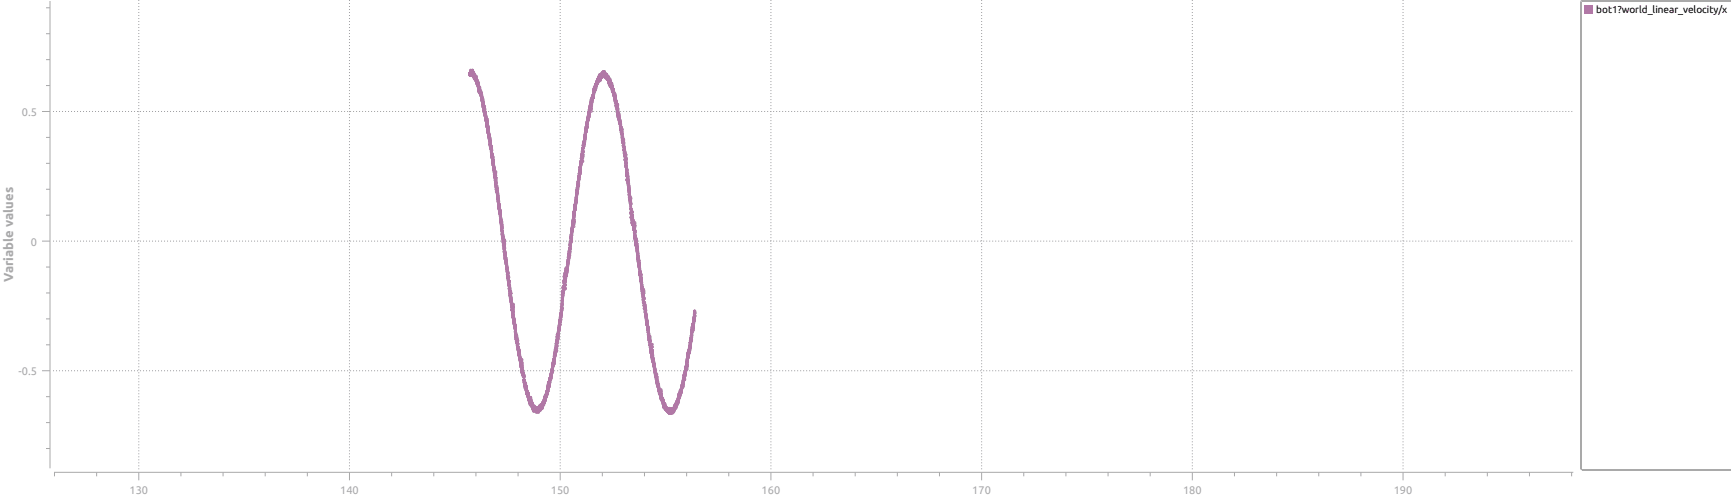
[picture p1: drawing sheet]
<svg xmlns="http://www.w3.org/2000/svg" width="458mm" height="131mm" viewBox="0 0 458 131" stroke-linecap="round" stroke-linejoin="round" font-family="sans-serif">
<defs><g id="words">
<text font-size="3.4" fill="#a9a9a9" x="3.4" y="74.6" transform="rotate(-90 3.4 74.6)">Variable values</text>
<g font-size="2.9" fill="#a9a9a9">
<text x="5.8" y="30.7">0.5</text>
<text x="8.1" y="64.9">0</text>
<text x="4.9" y="99.2">-0.5</text>
<text x="34.2" y="130.7">130</text>
<text x="90" y="130.7">140</text>
<text x="145.7" y="130.7">150</text>
<text x="201.5" y="130.7">160</text>
<text x="257.2" y="130.7">170</text>
<text x="313" y="130.7">180</text>
<text x="368.7" y="130.7">190</text>
</g>
<text font-size="2.6" x="422.3" y="3.4">bot1?world_linear_velocity/x</text>
</g></defs>
<path d="M36.7 0v124.1M92.5 0v124.1M148.2 0v124.1M203.9 0v124.1M259.7 0v124.1M315.4 0v124.1M371.2 0v124.1M14 29.5h402.5M14 63.8h402.5M14 98h402.5" fill="none" stroke="#a0a0a4" stroke-width=".26" stroke-dasharray=".3 .5" stroke-linecap="butt"/>
<g fill="none" stroke="#b178a6" stroke-width=".26">
<path d="M124.3 19.6v-.2v.3l.1-.4v.6l.1-1.3v.8l.1-.6 .2 1 .2-1.2 .3 1.8v-1l.2 1.5 .1-.9 .2 1.2 .1-1.1v1.2l.1-.3 .1 .6v-.6l.1 1.2 .1-.9 .2 1.7v-1l.2 2.3 .1-1.3 .3 2.2 .1-1.1 .1 1v-.7l.3 2.4v-.7l.1 .7v-.6l.4 3.5 .1-1.6 .1 2.5v-.9l.3 2.2 .1-.6 .1 2.1v-1.9l.2 3.5 .1-1.7 .2 2.4v-.4l.2 2 .1-.9 .3 3v-.6l.1 1.4v-1.3l.4 4.7 .1-2.1 .1 3.3v-1l.5 5v-3.4l.2 5.2 .1-1.4 .6 6v-1.3l.3 2.9v-1l.4 5 .1-2.1 .1 3.3v.4v-.8l.2 3.2 .1-2.2 .1 1.2v-.4l.1 3.2v-3.2l.2 5 .1-1.6 .1 2.6v-1.2l.8 7v-1.9l.4 5.5 .1-1.7 .6 6.8v-3.5l.2 5.2 .1-1.5 .6 6.1v-1.6l.2 2.8 .1-.7v.9v-1.7l.1 2.6 .1-.9 .3 2.4v-1.5l.1 2.6v-1l.5 4.3v-3.4l.2 3.7v-.2v.5l.1-1.2 .2 1.9 .1-.6 .3 3.5v-1.4l.3 2.1v-1.2l.1 2 .1-.8 .3 1.7v-1l.3 2.1 .1-.8 .2 1.8 .1-2 .2 2.1v-.5l.1 .8 .1-1 .4 2.2v-1.3l.2 1 .1-.6 .2 .9v-.5v.7l.1-.7 .1 .8 .1-1.3 .1 1.2 .2-.7 .2 .8 .2-1.6v.4l.1-.5 .2 1.2v-1.4l.1 .5v-.6l.1 .6v-.4v.7l.1-.7 .1 .8 .3-1.7 .1 .8 .4-2.4 .1 1.2 .2-1.7v.6l.1-1.4 .1 1v-.8l.1 .4 .1-1.6v1l.2-2.1v-.3l.1 1.3 .2-2.2 .1 1v-1v.2v-.4v.6l.6-3.1v1.1l.4-3.5 .1 1.2 .1-2.7v.9l.2-2.1v1.4l.3-3.3v2.4l.2-4.3 .1 1.8 .9-7.5v1.7l.4-7.4v1.9l.2-3.2v1.6l.1-1.7v1l.1-3.6 .1 2.1 .2-3v4.2l.3-5.5v2.1l.9-7.4v1.9l.4-5.5 .1 1.8 .1-3.3v.7l.5-5.2v3.9l.2-5.6 .1-.2v1.4l.9-7.6v1.1l.4-4.7 .1 1.7 .1-3v.8l.5-4.5v3.4l.2-4.3v-.6l.1 1.3 .6-5.5v1.4l.3-2.8v1.5l.1-2.6 .1 .8 .3-2v1l.1-1.8v.6l.5-3.4v3.1l.2-3.4v.4v-.7l.1 .8 .2-1.5 .1 .7 .3-2.7 .1 .9 .1-1.4 .1-.3v1.2l.1-1.1v.4l.3-1.7 .1 1.1v-1l.1 .4 .2-1.1v.6v-.6l.1 .7v-1.1l.1 .8 .1-1.1v1.6l.4-1.9v.9l.2-.5v.4l.2-1.2 .2 1.2 .2-1.3 .1 1.4v-.6l.1 .7 .1-.8 .1 .9v-.8v.7l.1-.8 .1 1.3 .1-.9 .2 1.1v-.9l.2 1.6 .1-1.1 .1 1.9 .2-1.7 .1 2v-.7l.1 .7 .1-.8v.9l.1-.9 .2 1.9v-.7v.8v-.6l.1 .7 .1-.7v.7v-.6l.2 1.7v-.9l.1 .8v-.5l.1 1.6 .1-1.5 .1 2.5v-1.1l.2 2.1 .1-1.2v1.1v-.8l.1 .7v-.5l.1 2 .1-1.9 .2 3.3v-1.1l.2 2.3v-.4l.1 .8v-1l.1 1.1v-.9l.5 3.7v-1.4l.1 3 .1-1 .3 2.5v-1.6l.1 3.5v-1.3l.3 3v-1.9l.2 3.8v-3.1l.3 6.7v-2.9l.2 3.6v-.6v.7l.1-1.8v2.4v-.8l.6 5.5v-1.1v2v-2.3l.1 5.1 .1-2.2 .2 3.7 .1-3 .1 3.4 .1-1.2 .1 2.5 .1-1.8v1.7l.1-.8 .1 3.4v-4.4l.3 6v-1.9l.9 8v-2l.2 3.8v-1.3l.3 3.1v-2l.1 3.2v-1.1l.5 5.4v-3.5l.2 5.1 .1-1.5 .9 7.3v-1l.1 .3 .3 3.8 .1-1.6 .2 3.9 .1-.8 .2 1.7v-.9l.1 2.1v-3.8l.2 4.5 .1-.9 .1 1.9v-1l.1 1.3v-.8l.7 4.7v-1.8l.2 2.7v-.8l.3 1.6v-.7l.2 2.1v-.8l.1 1 .1-.6 .2 2v-2.5l.2 2.6 .1-.5 .2 1.2v-.7v.5l.1-.3 .2 1.7v-.3l.1 .7 .1-1.2 .2 1.6v-1l.1 1 .1-.6 .1 .7v-.5l.1 .8 .1-.7v.6v-.7l.2 1.1v-.8l.1 .7 .1-.4 .1 .7 .1-.5v.6v-1.3l.4 1.3 .2-1.3 .2 1.2 .3-1.2v.9l.3-1.7v.9l.1-.9v.7l.1-1.1 .1 1.2 .1-1.2v.3v-.6l.1 .8 .2-1.4v.9v-.6l.1 .4 .1-1.3 .1 .9 .2-2.1v1.2l.3-2v.9l.2-1.2v.9l.1-1.7v.8l.3-1.6v.9l.4-3.3 .1 1.4 .1-2.3 .1 .9 .1-2 .1 .8 .1-1v.4l.1-2v2.5l.2-4.2 .1-.3v1.5l.4-3v1l.2-2.6v1.3l.3-2.7v1.4l.2-3.6v1.3l.2-2.2 .1 1.7 .4-5v1.4v-1.1"/>
<circle cx="124.3" cy="19.6" r=".26"/>
<circle cx="124.3" cy="19.4" r=".26"/>
<circle cx="124.3" cy="19.5" r=".26"/>
<circle cx="124.3" cy="19.7" r=".26"/>
<circle cx="124.4" cy="19.5" r=".26"/>
<circle cx="124.4" cy="19.3" r=".26"/>
<circle cx="124.4" cy="19.9" r=".26"/>
<circle cx="124.4" cy="19.7" r=".26"/>
<circle cx="124.4" cy="19.4" r=".26"/>
<circle cx="124.4" cy="19.6" r=".26"/>
<circle cx="124.4" cy="19.8" r=".26"/>
<circle cx="124.4" cy="19.2" r=".26"/>
<circle cx="124.5" cy="19.1" r=".26"/>
<circle cx="124.5" cy="18.8" r=".26"/>
<circle cx="124.5" cy="19.2" r=".26"/>
<circle cx="124.5" cy="19" r=".26"/>
<circle cx="124.5" cy="18.6" r=".26"/>
<circle cx="124.5" cy="18.9" r=".26"/>
<circle cx="124.5" cy="18.7" r=".26"/>
<circle cx="124.5" cy="19.4" r=".26"/>
<circle cx="124.5" cy="19.3" r=".26"/>
<circle cx="124.6" cy="18.9" r=".26"/>
<circle cx="124.6" cy="18.8" r=".26"/>
<circle cx="124.6" cy="19.2" r=".26"/>
<circle cx="124.6" cy="19.1" r=".26"/>
<circle cx="124.6" cy="19.3" r=".26"/>
<circle cx="124.6" cy="19.4" r=".26"/>
<circle cx="124.6" cy="19.6" r=".26"/>
<circle cx="124.7" cy="19.4" r=".26"/>
<circle cx="124.7" cy="19.7" r=".26"/>
<circle cx="124.7" cy="19.6" r=".26"/>
<circle cx="124.7" cy="19.2" r=".26"/>
<circle cx="124.7" cy="19.3" r=".26"/>
<circle cx="124.7" cy="19.5" r=".26"/>
<circle cx="124.7" cy="19.8" r=".26"/>
<circle cx="124.8" cy="19.7" r=".26"/>
<circle cx="124.8" cy="19.4" r=".26"/>
<circle cx="124.8" cy="19.2" r=".26"/>
<circle cx="124.8" cy="19.8" r=".26"/>
<circle cx="124.8" cy="19.3" r=".26"/>
<circle cx="124.8" cy="19.1" r=".26"/>
<circle cx="124.9" cy="19.2" r=".26"/>
<circle cx="124.9" cy="19" r=".26"/>
<circle cx="124.9" cy="19.1" r=".26"/>
<circle cx="124.9" cy="19.6" r=".26"/>
<circle cx="124.9" cy="19.5" r=".26"/>
<circle cx="124.9" cy="18.8" r=".26"/>
<circle cx="124.9" cy="18.7" r=".26"/>
<circle cx="125" cy="18.6" r=".26"/>
<circle cx="125" cy="19.3" r=".26"/>
<circle cx="125" cy="19.2" r=".26"/>
<circle cx="125" cy="19" r=".26"/>
<circle cx="125" cy="18.8" r=".26"/>
<circle cx="125" cy="19.1" r=".26"/>
<circle cx="125" cy="18.9" r=".26"/>
<circle cx="125.1" cy="18.9" r=".26"/>
<circle cx="125.1" cy="19.1" r=".26"/>
<circle cx="125.1" cy="19.5" r=".26"/>
<circle cx="125.1" cy="19.4" r=".26"/>
<circle cx="125.1" cy="19" r=".26"/>
<circle cx="125.1" cy="19.6" r=".26"/>
<circle cx="125.1" cy="19.2" r=".26"/>
<circle cx="125.1" cy="19.8" r=".26"/>
<circle cx="125.2" cy="19.7" r=".26"/>
<circle cx="125.2" cy="19.8" r=".26"/>
<circle cx="125.2" cy="19.9" r=".26"/>
<circle cx="125.2" cy="19.6" r=".26"/>
<circle cx="125.3" cy="19.9" r=".26"/>
<circle cx="125.3" cy="20" r=".26"/>
<circle cx="125.3" cy="19.7" r=".26"/>
<circle cx="125.3" cy="19.4" r=".26"/>
<circle cx="125.4" cy="19.7" r=".26"/>
<circle cx="125.4" cy="19.9" r=".26"/>
<circle cx="125.4" cy="19.6" r=".26"/>
<circle cx="125.4" cy="19.8" r=".26"/>
<circle cx="125.4" cy="19.5" r=".26"/>
<circle cx="158.6" cy="19.9" r=".26"/>
<circle cx="158.7" cy="19.7" r=".26"/>
<circle cx="158.7" cy="19.8" r=".26"/>
<circle cx="159" cy="20" r=".26"/>
<circle cx="159" cy="19.8" r=".26"/>
<circle cx="159.1" cy="19.8" r=".26"/>
<circle cx="159.1" cy="19.9" r=".26"/>
<circle cx="159.1" cy="19.4" r=".26"/>
<circle cx="159.3" cy="19.8" r=".26"/>
<circle cx="159.4" cy="19.7" r=".26"/>
<circle cx="159.4" cy="19.8" r=".26"/>
<circle cx="159.4" cy="19.4" r=".26"/>
<circle cx="159.4" cy="19.9" r=".26"/>
<circle cx="159.4" cy="19.5" r=".26"/>
<circle cx="159.4" cy="19.3" r=".26"/>
<circle cx="159.5" cy="19.7" r=".26"/>
<circle cx="159.5" cy="19.5" r=".26"/>
<circle cx="159.5" cy="19.4" r=".26"/>
<circle cx="159.5" cy="19.1" r=".26"/>
<circle cx="159.5" cy="19.3" r=".26"/>
<circle cx="159.5" cy="19.2" r=".26"/>
<circle cx="159.5" cy="19.6" r=".26"/>
<circle cx="159.5" cy="19" r=".26"/>
<circle cx="159.6" cy="19.5" r=".26"/>
<circle cx="159.6" cy="19.6" r=".26"/>
<circle cx="159.6" cy="19.7" r=".26"/>
<circle cx="159.6" cy="19.3" r=".26"/>
<circle cx="159.6" cy="19.9" r=".26"/>
<circle cx="159.6" cy="19.8" r=".26"/>
<circle cx="159.7" cy="19.7" r=".26"/>
<circle cx="159.7" cy="19.5" r=".26"/>
<circle cx="159.7" cy="19.6" r=".26"/>
<circle cx="159.7" cy="19.3" r=".26"/>
<circle cx="159.8" cy="19.9" r=".26"/>
<circle cx="159.8" cy="19.7" r=".26"/>
<circle cx="159.8" cy="19.5" r=".26"/>
<circle cx="159.8" cy="19.3" r=".26"/>
<circle cx="159.8" cy="20" r=".26"/>
<circle cx="159.8" cy="19" r=".26"/>
<circle cx="159.9" cy="19.6" r=".26"/>
<circle cx="159.9" cy="19.7" r=".26"/>
<circle cx="159.9" cy="19.5" r=".26"/>
<circle cx="159.9" cy="18.9" r=".26"/>
<circle cx="159.9" cy="19" r=".26"/>
<circle cx="159.9" cy="19.8" r=".26"/>
<circle cx="159.9" cy="19.2" r=".26"/>
<circle cx="159.9" cy="19.4" r=".26"/>
<circle cx="160" cy="19.5" r=".26"/>
<circle cx="160" cy="19.7" r=".26"/>
<circle cx="160.1" cy="19.8" r=".26"/>
<circle cx="160.1" cy="19.9" r=".26"/>
<circle cx="160.1" cy="19.7" r=".26"/>
<circle cx="160.2" cy="19.6" r=".26"/>
<circle cx="160.2" cy="19.7" r=".26"/>
<circle cx="160.2" cy="20" r=".26"/>
<circle cx="160.2" cy="19.9" r=".26"/>
<circle cx="160.2" cy="19.8" r=".26"/>
<circle cx="160.3" cy="20" r=".26"/>
<circle cx="160.3" cy="19.7" r=".26"/>
<circle cx="160.4" cy="20" r=".26"/>
<circle cx="160.4" cy="19.6" r=".26"/>
<circle cx="160.4" cy="19.7" r=".26"/>
<circle cx="160.4" cy="19.8" r=".26"/>
<circle cx="160.4" cy="19.9" r=".26"/>
<circle cx="160.6" cy="20" r=".26"/>
<circle cx="125.2" cy="20" r=".26"/>
<circle cx="125.2" cy="20.1" r=".26"/>
<circle cx="125.3" cy="20.1" r=".26"/>
<circle cx="125.3" cy="20.4" r=".26"/>
<circle cx="125.4" cy="20.2" r=".26"/>
<circle cx="125.5" cy="20.5" r=".26"/>
<circle cx="125.5" cy="20.2" r=".26"/>
<circle cx="125.5" cy="20.3" r=".26"/>
<circle cx="125.5" cy="20.9" r=".26"/>
<circle cx="125.5" cy="20.4" r=".26"/>
<circle cx="125.6" cy="20.4" r=".26"/>
<circle cx="125.6" cy="20.7" r=".26"/>
<circle cx="125.6" cy="20.3" r=".26"/>
<circle cx="125.6" cy="20.2" r=".26"/>
<circle cx="125.6" cy="20" r=".26"/>
<circle cx="125.6" cy="20.5" r=".26"/>
<circle cx="125.7" cy="20.3" r=".26"/>
<circle cx="125.7" cy="20.8" r=".26"/>
<circle cx="125.7" cy="20.5" r=".26"/>
<circle cx="125.7" cy="20.4" r=".26"/>
<circle cx="125.7" cy="20.2" r=".26"/>
<circle cx="125.7" cy="20.9" r=".26"/>
<circle cx="125.7" cy="20.6" r=".26"/>
<circle cx="125.7" cy="20.7" r=".26"/>
<circle cx="125.8" cy="20.7" r=".26"/>
<circle cx="125.8" cy="21" r=".26"/>
<circle cx="125.8" cy="20.9" r=".26"/>
<circle cx="125.8" cy="21.2" r=".26"/>
<circle cx="125.8" cy="20.2" r=".26"/>
<circle cx="125.8" cy="20.4" r=".26"/>
<circle cx="125.8" cy="20.5" r=".26"/>
<circle cx="125.8" cy="20.6" r=".26"/>
<circle cx="125.8" cy="20.3" r=".26"/>
<circle cx="125.9" cy="20.3" r=".26"/>
<circle cx="125.9" cy="21" r=".26"/>
<circle cx="125.9" cy="20.1" r=".26"/>
<circle cx="125.9" cy="20.2" r=".26"/>
<circle cx="125.9" cy="20.9" r=".26"/>
<circle cx="125.9" cy="20.6" r=".26"/>
<circle cx="125.9" cy="21.3" r=".26"/>
<circle cx="126" cy="21.3" r=".26"/>
<circle cx="126" cy="21" r=".26"/>
<circle cx="126" cy="21.4" r=".26"/>
<circle cx="126" cy="21.1" r=".26"/>
<circle cx="126" cy="21.5" r=".26"/>
<circle cx="126.1" cy="21.5" r=".26"/>
<circle cx="126.1" cy="21.2" r=".26"/>
<circle cx="126.1" cy="21" r=".26"/>
<circle cx="126.1" cy="21.6" r=".26"/>
<circle cx="126.1" cy="21.4" r=".26"/>
<circle cx="126.1" cy="21.8" r=".26"/>
<circle cx="126.2" cy="21.6" r=".26"/>
<circle cx="126.2" cy="21.2" r=".26"/>
<circle cx="126.2" cy="21.9" r=".26"/>
<circle cx="126.2" cy="22" r=".26"/>
<circle cx="126.2" cy="21.7" r=".26"/>
<circle cx="126.2" cy="22.2" r=".26"/>
<circle cx="126.3" cy="21.6" r=".26"/>
<circle cx="126.3" cy="21.3" r=".26"/>
<circle cx="126.3" cy="21.5" r=".26"/>
<circle cx="126.3" cy="22.1" r=".26"/>
<circle cx="126.3" cy="22" r=".26"/>
<circle cx="126.3" cy="21.7" r=".26"/>
<circle cx="126.3" cy="21.9" r=".26"/>
<circle cx="126.4" cy="21.9" r=".26"/>
<circle cx="126.4" cy="22" r=".26"/>
<circle cx="126.4" cy="21.7" r=".26"/>
<circle cx="126.4" cy="22.1" r=".26"/>
<circle cx="126.4" cy="22.3" r=".26"/>
<circle cx="126.5" cy="22.3" r=".26"/>
<circle cx="126.5" cy="22.6" r=".26"/>
<circle cx="126.5" cy="22.5" r=".26"/>
<circle cx="126.5" cy="23" r=".26"/>
<circle cx="126.5" cy="22.7" r=".26"/>
<circle cx="126.5" cy="22.8" r=".26"/>
<circle cx="126.5" cy="22" r=".26"/>
<circle cx="126.5" cy="22.1" r=".26"/>
<circle cx="126.6" cy="22.6" r=".26"/>
<circle cx="126.6" cy="22.4" r=".26"/>
<circle cx="126.6" cy="22.5" r=".26"/>
<circle cx="126.6" cy="22.8" r=".26"/>
<circle cx="126.6" cy="23.2" r=".26"/>
<circle cx="126.6" cy="23" r=".26"/>
<circle cx="126.6" cy="23.5" r=".26"/>
<circle cx="126.7" cy="23.5" r=".26"/>
<circle cx="126.7" cy="23.3" r=".26"/>
<circle cx="126.7" cy="24" r=".26"/>
<circle cx="126.7" cy="23.9" r=".26"/>
<circle cx="126.7" cy="23.8" r=".26"/>
<circle cx="126.7" cy="23.7" r=".26"/>
<circle cx="126.7" cy="24.3" r=".26"/>
<circle cx="126.8" cy="24.1" r=".26"/>
<circle cx="126.8" cy="23.1" r=".26"/>
<circle cx="126.8" cy="23.7" r=".26"/>
<circle cx="126.8" cy="23.5" r=".26"/>
<circle cx="126.8" cy="23" r=".26"/>
<circle cx="126.8" cy="23.8" r=".26"/>
<circle cx="126.9" cy="23.1" r=".26"/>
<circle cx="126.9" cy="23.6" r=".26"/>
<circle cx="126.9" cy="23.4" r=".26"/>
<circle cx="126.9" cy="23.8" r=".26"/>
<circle cx="126.9" cy="24" r=".26"/>
<circle cx="126.9" cy="23.9" r=".26"/>
<circle cx="126.9" cy="24.5" r=".26"/>
<circle cx="127" cy="24.5" r=".26"/>
<circle cx="127" cy="24.2" r=".26"/>
<circle cx="127" cy="24.3" r=".26"/>
<circle cx="127" cy="24.7" r=".26"/>
<circle cx="127" cy="24.6" r=".26"/>
<circle cx="127" cy="24.4" r=".26"/>
<circle cx="127.1" cy="24.4" r=".26"/>
<circle cx="127.1" cy="24.3" r=".26"/>
<circle cx="127.1" cy="24.5" r=".26"/>
<circle cx="127.1" cy="24.9" r=".26"/>
<circle cx="127.1" cy="24.6" r=".26"/>
<circle cx="127.1" cy="25.2" r=".26"/>
<circle cx="127.2" cy="24.4" r=".26"/>
<circle cx="127.2" cy="24.1" r=".26"/>
<circle cx="127.2" cy="24.6" r=".26"/>
<circle cx="127.2" cy="24.5" r=".26"/>
<circle cx="127.2" cy="24.9" r=".26"/>
<circle cx="127.2" cy="24.7" r=".26"/>
<circle cx="127.2" cy="24.8" r=".26"/>
<circle cx="127.3" cy="25.1" r=".26"/>
<circle cx="127.3" cy="24.6" r=".26"/>
<circle cx="127.3" cy="24.4" r=".26"/>
<circle cx="127.3" cy="24.8" r=".26"/>
<circle cx="127.3" cy="25.3" r=".26"/>
<circle cx="127.3" cy="24.9" r=".26"/>
<circle cx="127.3" cy="24.7" r=".26"/>
<circle cx="127.4" cy="25.3" r=".26"/>
<circle cx="127.4" cy="26" r=".26"/>
<circle cx="127.4" cy="25.7" r=".26"/>
<circle cx="127.4" cy="25.8" r=".26"/>
<circle cx="127.4" cy="25.1" r=".26"/>
<circle cx="127.4" cy="25.9" r=".26"/>
<circle cx="127.4" cy="25.4" r=".26"/>
<circle cx="127.4" cy="25.5" r=".26"/>
<circle cx="127.4" cy="26.2" r=".26"/>
<circle cx="127.5" cy="26.2" r=".26"/>
<circle cx="127.5" cy="25.9" r=".26"/>
<circle cx="127.5" cy="25.7" r=".26"/>
<circle cx="127.5" cy="25.8" r=".26"/>
<circle cx="127.5" cy="25.6" r=".26"/>
<circle cx="127.5" cy="26.1" r=".26"/>
<circle cx="127.5" cy="26.5" r=".26"/>
<circle cx="127.6" cy="26.1" r=".26"/>
<circle cx="127.6" cy="26.8" r=".26"/>
<circle cx="127.6" cy="26.7" r=".26"/>
<circle cx="127.6" cy="26.6" r=".26"/>
<circle cx="127.6" cy="26.2" r=".26"/>
<circle cx="127.6" cy="26.3" r=".26"/>
<circle cx="127.6" cy="26.5" r=".26"/>
<circle cx="127.7" cy="26.6" r=".26"/>
<circle cx="127.7" cy="26.2" r=".26"/>
<circle cx="127.7" cy="26.1" r=".26"/>
<circle cx="127.7" cy="26.3" r=".26"/>
<circle cx="127.7" cy="26.7" r=".26"/>
<circle cx="127.7" cy="26.8" r=".26"/>
<circle cx="127.7" cy="26.5" r=".26"/>
<circle cx="127.7" cy="27" r=".26"/>
<circle cx="127.8" cy="27" r=".26"/>
<circle cx="127.8" cy="27.5" r=".26"/>
<circle cx="127.8" cy="27.3" r=".26"/>
<circle cx="127.8" cy="27.6" r=".26"/>
<circle cx="127.8" cy="28" r=".26"/>
<circle cx="127.8" cy="28.3" r=".26"/>
<circle cx="127.8" cy="28.4" r=".26"/>
<circle cx="127.9" cy="28.4" r=".26"/>
<circle cx="127.9" cy="27.5" r=".26"/>
<circle cx="127.9" cy="27.7" r=".26"/>
<circle cx="127.9" cy="28.3" r=".26"/>
<circle cx="127.9" cy="27.8" r=".26"/>
<circle cx="127.9" cy="27.9" r=".26"/>
<circle cx="127.9" cy="28" r=".26"/>
<circle cx="127.9" cy="28.2" r=".26"/>
<circle cx="127.9" cy="28.5" r=".26"/>
<circle cx="128" cy="28.3" r=".26"/>
<circle cx="128" cy="27.9" r=".26"/>
<circle cx="128" cy="28" r=".26"/>
<circle cx="128" cy="28.4" r=".26"/>
<circle cx="128" cy="28.5" r=".26"/>
<circle cx="128" cy="28.8" r=".26"/>
<circle cx="128" cy="28.9" r=".26"/>
<circle cx="128" cy="29.3" r=".26"/>
<circle cx="128" cy="29.2" r=".26"/>
<circle cx="128.1" cy="29.2" r=".26"/>
<circle cx="128.1" cy="29.7" r=".26"/>
<circle cx="128.1" cy="28.5" r=".26"/>
<circle cx="128.1" cy="28.8" r=".26"/>
<circle cx="128.1" cy="28.7" r=".26"/>
<circle cx="128.1" cy="29.1" r=".26"/>
<circle cx="128.1" cy="29" r=".26"/>
<circle cx="128.1" cy="28.6" r=".26"/>
<circle cx="128.2" cy="29" r=".26"/>
<circle cx="128.2" cy="28.1" r=".26"/>
<circle cx="128.2" cy="28.9" r=".26"/>
<circle cx="128.2" cy="28.8" r=".26"/>
<circle cx="128.2" cy="29.5" r=".26"/>
<circle cx="128.2" cy="29.4" r=".26"/>
<circle cx="128.3" cy="29.5" r=".26"/>
<circle cx="128.3" cy="30" r=".26"/>
<circle cx="128.3" cy="29.9" r=".26"/>
<circle cx="128.3" cy="30.6" r=".26"/>
<circle cx="128.3" cy="30.5" r=".26"/>
<circle cx="128.3" cy="29.7" r=".26"/>
<circle cx="128.3" cy="30.3" r=".26"/>
<circle cx="128.4" cy="29.9" r=".26"/>
<circle cx="128.4" cy="30.6" r=".26"/>
<circle cx="128.4" cy="30.1" r=".26"/>
<circle cx="128.4" cy="30.2" r=".26"/>
<circle cx="128.4" cy="29.8" r=".26"/>
<circle cx="128.4" cy="30.4" r=".26"/>
<circle cx="128.4" cy="30.8" r=".26"/>
<circle cx="128.4" cy="30.3" r=".26"/>
<circle cx="128.4" cy="30.7" r=".26"/>
<circle cx="128.5" cy="30.8" r=".26"/>
<circle cx="128.5" cy="30.4" r=".26"/>
<circle cx="128.5" cy="31.1" r=".26"/>
<circle cx="128.5" cy="31.4" r=".26"/>
<circle cx="128.5" cy="31.8" r=".26"/>
<circle cx="128.6" cy="31.2" r=".26"/>
<circle cx="128.6" cy="30.6" r=".26"/>
<circle cx="128.6" cy="31.1" r=".26"/>
<circle cx="128.6" cy="31.6" r=".26"/>
<circle cx="128.6" cy="31.9" r=".26"/>
<circle cx="128.6" cy="31.3" r=".26"/>
<circle cx="128.7" cy="31.3" r=".26"/>
<circle cx="128.7" cy="31.6" r=".26"/>
<circle cx="128.7" cy="31.7" r=".26"/>
<circle cx="128.7" cy="31.8" r=".26"/>
<circle cx="128.7" cy="32.5" r=".26"/>
<circle cx="128.8" cy="32.5" r=".26"/>
<circle cx="128.8" cy="32.9" r=".26"/>
<circle cx="128.8" cy="33.4" r=".26"/>
<circle cx="128.8" cy="31.9" r=".26"/>
<circle cx="128.8" cy="32.6" r=".26"/>
<circle cx="128.8" cy="32.7" r=".26"/>
<circle cx="128.8" cy="32.8" r=".26"/>
<circle cx="128.8" cy="31.5" r=".26"/>
<circle cx="128.9" cy="32" r=".26"/>
<circle cx="128.9" cy="32.3" r=".26"/>
<circle cx="128.9" cy="32.9" r=".26"/>
<circle cx="128.9" cy="32.8" r=".26"/>
<circle cx="128.9" cy="33" r=".26"/>
<circle cx="128.9" cy="33.1" r=".26"/>
<circle cx="128.9" cy="33.5" r=".26"/>
<circle cx="128.9" cy="33.6" r=".26"/>
<circle cx="128.9" cy="33.7" r=".26"/>
<circle cx="129" cy="33.8" r=".26"/>
<circle cx="129" cy="34.4" r=".26"/>
<circle cx="129" cy="34.3" r=".26"/>
<circle cx="129" cy="34.7" r=".26"/>
<circle cx="129" cy="35" r=".26"/>
<circle cx="129" cy="34.9" r=".26"/>
<circle cx="129" cy="33.7" r=".26"/>
<circle cx="129.1" cy="34.4" r=".26"/>
<circle cx="129.1" cy="34.3" r=".26"/>
<circle cx="129.1" cy="33.5" r=".26"/>
<circle cx="129.1" cy="33.7" r=".26"/>
<circle cx="129.1" cy="33.8" r=".26"/>
<circle cx="129.1" cy="33.3" r=".26"/>
<circle cx="129.1" cy="34" r=".26"/>
<circle cx="129.1" cy="34.1" r=".26"/>
<circle cx="129.1" cy="34.5" r=".26"/>
<circle cx="129.2" cy="34" r=".26"/>
<circle cx="129.2" cy="34.4" r=".26"/>
<circle cx="129.2" cy="35" r=".26"/>
<circle cx="129.2" cy="34.9" r=".26"/>
<circle cx="129.2" cy="34.5" r=".26"/>
<circle cx="129.2" cy="34.6" r=".26"/>
<circle cx="129.2" cy="34.2" r=".26"/>
<circle cx="129.2" cy="35.1" r=".26"/>
<circle cx="129.2" cy="34.8" r=".26"/>
<circle cx="129.3" cy="35.7" r=".26"/>
<circle cx="129.3" cy="35.3" r=".26"/>
<circle cx="129.3" cy="35.8" r=".26"/>
<circle cx="129.3" cy="36.1" r=".26"/>
<circle cx="129.4" cy="35.7" r=".26"/>
<circle cx="129.4" cy="36" r=".26"/>
<circle cx="129.4" cy="36.6" r=".26"/>
<circle cx="129.4" cy="35.9" r=".26"/>
<circle cx="129.4" cy="36.5" r=".26"/>
<circle cx="129.4" cy="36.1" r=".26"/>
<circle cx="129.4" cy="36.2" r=".26"/>
<circle cx="129.4" cy="36.8" r=".26"/>
<circle cx="129.4" cy="36.3" r=".26"/>
<circle cx="129.5" cy="36.3" r=".26"/>
<circle cx="129.5" cy="35.9" r=".26"/>
<circle cx="129.5" cy="36.6" r=".26"/>
<circle cx="129.5" cy="36.7" r=".26"/>
<circle cx="129.5" cy="36.2" r=".26"/>
<circle cx="129.5" cy="36.9" r=".26"/>
<circle cx="129.5" cy="36.5" r=".26"/>
<circle cx="129.5" cy="37.3" r=".26"/>
<circle cx="129.6" cy="36.8" r=".26"/>
<circle cx="129.6" cy="36.4" r=".26"/>
<circle cx="129.6" cy="37.2" r=".26"/>
<circle cx="129.6" cy="37.7" r=".26"/>
<circle cx="129.6" cy="38.2" r=".26"/>
<circle cx="129.7" cy="38.2" r=".26"/>
<circle cx="129.7" cy="38.7" r=".26"/>
<circle cx="129.7" cy="37.9" r=".26"/>
<circle cx="129.7" cy="37.4" r=".26"/>
<circle cx="129.7" cy="37.5" r=".26"/>
<circle cx="129.7" cy="38.1" r=".26"/>
<circle cx="129.7" cy="38.5" r=".26"/>
<circle cx="129.7" cy="38" r=".26"/>
<circle cx="129.7" cy="38.4" r=".26"/>
<circle cx="129.7" cy="38.6" r=".26"/>
<circle cx="129.8" cy="38.1" r=".26"/>
<circle cx="129.8" cy="38.6" r=".26"/>
<circle cx="129.8" cy="38.7" r=".26"/>
<circle cx="129.8" cy="39" r=".26"/>
<circle cx="129.8" cy="38.4" r=".26"/>
<circle cx="129.8" cy="38.5" r=".26"/>
<circle cx="129.8" cy="38.8" r=".26"/>
<circle cx="129.8" cy="39.2" r=".26"/>
<circle cx="129.9" cy="38.7" r=".26"/>
<circle cx="129.9" cy="38.8" r=".26"/>
<circle cx="129.9" cy="39.4" r=".26"/>
<circle cx="129.9" cy="39.3" r=".26"/>
<circle cx="129.9" cy="39.2" r=".26"/>
<circle cx="130" cy="39.5" r=".26"/>
<circle cx="130" cy="39.7" r=".26"/>
<circle cx="130" cy="39.2" r=".26"/>
<circle cx="130" cy="39.8" r=".26"/>
<circle cx="130" cy="39.9" r=".26"/>
<circle cx="130" cy="40" r=".26"/>
<circle cx="130" cy="38.9" r=".26"/>
<circle cx="130" cy="39.3" r=".26"/>
<circle cx="130" cy="39.4" r=".26"/>
<circle cx="130.1" cy="39.7" r=".26"/>
<circle cx="154.1" cy="40" r=".26"/>
<circle cx="154.1" cy="39.9" r=".26"/>
<circle cx="154.1" cy="39.8" r=".26"/>
<circle cx="154.1" cy="39.3" r=".26"/>
<circle cx="154.1" cy="39.4" r=".26"/>
<circle cx="154.2" cy="39.8" r=".26"/>
<circle cx="154.2" cy="39.1" r=".26"/>
<circle cx="154.2" cy="39.2" r=".26"/>
<circle cx="154.3" cy="39.2" r=".26"/>
<circle cx="154.3" cy="39.1" r=".26"/>
<circle cx="154.3" cy="39" r=".26"/>
<circle cx="154.3" cy="38.4" r=".26"/>
<circle cx="154.3" cy="38.5" r=".26"/>
<circle cx="154.3" cy="37.8" r=".26"/>
<circle cx="154.3" cy="37.9" r=".26"/>
<circle cx="154.4" cy="37.9" r=".26"/>
<circle cx="154.4" cy="39.1" r=".26"/>
<circle cx="154.4" cy="38.7" r=".26"/>
<circle cx="154.4" cy="38.6" r=".26"/>
<circle cx="154.4" cy="38.2" r=".26"/>
<circle cx="154.4" cy="38.3" r=".26"/>
<circle cx="154.4" cy="38" r=".26"/>
<circle cx="154.4" cy="38.1" r=".26"/>
<circle cx="154.5" cy="38" r=".26"/>
<circle cx="154.5" cy="38.3" r=".26"/>
<circle cx="154.5" cy="38.2" r=".26"/>
<circle cx="154.5" cy="38.1" r=".26"/>
<circle cx="154.5" cy="37.4" r=".26"/>
<circle cx="154.5" cy="37.5" r=".26"/>
<circle cx="154.5" cy="37.9" r=".26"/>
<circle cx="154.5" cy="38.4" r=".26"/>
<circle cx="154.5" cy="37.8" r=".26"/>
<circle cx="154.6" cy="37.7" r=".26"/>
<circle cx="154.6" cy="37.4" r=".26"/>
<circle cx="154.6" cy="37.3" r=".26"/>
<circle cx="154.6" cy="37.2" r=".26"/>
<circle cx="154.6" cy="37.6" r=".26"/>
<circle cx="154.6" cy="37.1" r=".26"/>
<circle cx="154.6" cy="37" r=".26"/>
<circle cx="154.7" cy="37" r=".26"/>
<circle cx="154.7" cy="37.1" r=".26"/>
<circle cx="154.7" cy="37.5" r=".26"/>
<circle cx="154.7" cy="37.4" r=".26"/>
<circle cx="154.7" cy="36.9" r=".26"/>
<circle cx="154.7" cy="36.8" r=".26"/>
<circle cx="154.7" cy="36.5" r=".26"/>
<circle cx="154.7" cy="36.1" r=".26"/>
<circle cx="154.7" cy="36.4" r=".26"/>
<circle cx="154.8" cy="36.4" r=".26"/>
<circle cx="154.8" cy="36.3" r=".26"/>
<circle cx="154.8" cy="36.2" r=".26"/>
<circle cx="154.8" cy="36.5" r=".26"/>
<circle cx="154.8" cy="35.9" r=".26"/>
<circle cx="154.8" cy="36" r=".26"/>
<circle cx="154.8" cy="35.7" r=".26"/>
<circle cx="154.8" cy="35.6" r=".26"/>
<circle cx="154.8" cy="35.8" r=".26"/>
<circle cx="154.8" cy="35.1" r=".26"/>
<circle cx="154.9" cy="35.1" r=".26"/>
<circle cx="154.9" cy="35.5" r=".26"/>
<circle cx="154.9" cy="35.4" r=".26"/>
<circle cx="154.9" cy="35.3" r=".26"/>
<circle cx="154.9" cy="35.2" r=".26"/>
<circle cx="154.9" cy="34.8" r=".26"/>
<circle cx="154.9" cy="34.7" r=".26"/>
<circle cx="154.9" cy="34.9" r=".26"/>
<circle cx="154.9" cy="34.6" r=".26"/>
<circle cx="154.9" cy="34.2" r=".26"/>
<circle cx="155" cy="34.2" r=".26"/>
<circle cx="155" cy="34.3" r=".26"/>
<circle cx="155" cy="34" r=".26"/>
<circle cx="155" cy="33.6" r=".26"/>
<circle cx="155" cy="33.7" r=".26"/>
<circle cx="155" cy="34.9" r=".26"/>
<circle cx="155" cy="34.8" r=".26"/>
<circle cx="155" cy="34.5" r=".26"/>
<circle cx="155" cy="35" r=".26"/>
<circle cx="155.1" cy="34.3" r=".26"/>
<circle cx="155.1" cy="34.6" r=".26"/>
<circle cx="155.1" cy="34.7" r=".26"/>
<circle cx="155.1" cy="34.5" r=".26"/>
<circle cx="155.1" cy="33.7" r=".26"/>
<circle cx="155.1" cy="33.8" r=".26"/>
<circle cx="155.1" cy="34" r=".26"/>
<circle cx="155.2" cy="33.8" r=".26"/>
<circle cx="155.2" cy="33.7" r=".26"/>
<circle cx="155.2" cy="33.2" r=".26"/>
<circle cx="155.2" cy="33.3" r=".26"/>
<circle cx="155.2" cy="33" r=".26"/>
<circle cx="155.2" cy="32.9" r=".26"/>
<circle cx="155.3" cy="32.9" r=".26"/>
<circle cx="155.3" cy="32.5" r=".26"/>
<circle cx="155.3" cy="32.8" r=".26"/>
<circle cx="155.3" cy="32.7" r=".26"/>
<circle cx="155.3" cy="32.2" r=".26"/>
<circle cx="155.3" cy="33.7" r=".26"/>
<circle cx="155.3" cy="33.6" r=".26"/>
<circle cx="155.3" cy="33.4" r=".26"/>
<circle cx="155.4" cy="32.7" r=".26"/>
<circle cx="155.4" cy="32.6" r=".26"/>
<circle cx="155.4" cy="32.5" r=".26"/>
<circle cx="155.4" cy="31.8" r=".26"/>
<circle cx="155.4" cy="31.9" r=".26"/>
<circle cx="155.4" cy="31.1" r=".26"/>
<circle cx="155.4" cy="31.2" r=".26"/>
<circle cx="155.5" cy="31.2" r=".26"/>
<circle cx="155.5" cy="31.9" r=".26"/>
<circle cx="155.5" cy="31.5" r=".26"/>
<circle cx="155.5" cy="31.6" r=".26"/>
<circle cx="155.5" cy="31.8" r=".26"/>
<circle cx="155.5" cy="31.1" r=".26"/>
<circle cx="155.6" cy="31.5" r=".26"/>
<circle cx="155.6" cy="31.4" r=".26"/>
<circle cx="155.6" cy="31" r=".26"/>
<circle cx="155.6" cy="30.9" r=".26"/>
<circle cx="155.6" cy="31.3" r=".26"/>
<circle cx="155.6" cy="30.6" r=".26"/>
<circle cx="155.7" cy="30.6" r=".26"/>
<circle cx="155.7" cy="30.8" r=".26"/>
<circle cx="155.7" cy="30.7" r=".26"/>
<circle cx="155.7" cy="30" r=".26"/>
<circle cx="155.7" cy="30.1" r=".26"/>
<circle cx="155.7" cy="31" r=".26"/>
<circle cx="155.7" cy="30.9" r=".26"/>
<circle cx="155.7" cy="31.1" r=".26"/>
<circle cx="155.7" cy="30.3" r=".26"/>
<circle cx="155.8" cy="30.3" r=".26"/>
<circle cx="155.8" cy="30.5" r=".26"/>
<circle cx="155.8" cy="30.4" r=".26"/>
<circle cx="155.8" cy="30.1" r=".26"/>
<circle cx="155.8" cy="30.2" r=".26"/>
<circle cx="155.8" cy="29.9" r=".26"/>
<circle cx="155.8" cy="30.9" r=".26"/>
<circle cx="155.8" cy="30.8" r=".26"/>
<circle cx="155.8" cy="30.7" r=".26"/>
<circle cx="155.8" cy="29.8" r=".26"/>
<circle cx="155.9" cy="29.8" r=".26"/>
<circle cx="155.9" cy="29.1" r=".26"/>
<circle cx="155.9" cy="29.3" r=".26"/>
<circle cx="155.9" cy="29.6" r=".26"/>
<circle cx="155.9" cy="29.5" r=".26"/>
<circle cx="155.9" cy="29.7" r=".26"/>
<circle cx="155.9" cy="29" r=".26"/>
<circle cx="155.9" cy="29.2" r=".26"/>
<circle cx="156" cy="29.2" r=".26"/>
<circle cx="156" cy="29.4" r=".26"/>
<circle cx="156" cy="29.3" r=".26"/>
<circle cx="156" cy="28.6" r=".26"/>
<circle cx="156" cy="28.7" r=".26"/>
<circle cx="156" cy="28.9" r=".26"/>
<circle cx="156" cy="29" r=".26"/>
<circle cx="156" cy="29.1" r=".26"/>
<circle cx="156.1" cy="28.6" r=".26"/>
<circle cx="156.1" cy="28.7" r=".26"/>
<circle cx="156.1" cy="28.9" r=".26"/>
<circle cx="156.1" cy="28.4" r=".26"/>
<circle cx="156.1" cy="28.2" r=".26"/>
<circle cx="156.1" cy="27.9" r=".26"/>
<circle cx="156.1" cy="28.1" r=".26"/>
<circle cx="156.2" cy="27.8" r=".26"/>
<circle cx="156.2" cy="28.6" r=".26"/>
<circle cx="156.2" cy="28.5" r=".26"/>
<circle cx="156.2" cy="28.1" r=".26"/>
<circle cx="156.2" cy="28" r=".26"/>
<circle cx="156.2" cy="28.4" r=".26"/>
<circle cx="156.2" cy="28.2" r=".26"/>
<circle cx="156.2" cy="28.3" r=".26"/>
<circle cx="156.2" cy="27.9" r=".26"/>
<circle cx="156.3" cy="27.9" r=".26"/>
<circle cx="156.3" cy="27.3" r=".26"/>
<circle cx="156.3" cy="27.6" r=".26"/>
<circle cx="156.3" cy="27.8" r=".26"/>
<circle cx="156.3" cy="27.7" r=".26"/>
<circle cx="156.3" cy="27.2" r=".26"/>
<circle cx="156.3" cy="27.4" r=".26"/>
<circle cx="156.4" cy="27.2" r=".26"/>
<circle cx="156.4" cy="26.6" r=".26"/>
<circle cx="156.4" cy="26.7" r=".26"/>
<circle cx="156.4" cy="27" r=".26"/>
<circle cx="156.4" cy="26.3" r=".26"/>
<circle cx="156.4" cy="26.4" r=".26"/>
<circle cx="156.4" cy="27.8" r=".26"/>
<circle cx="156.4" cy="27.9" r=".26"/>
<circle cx="156.4" cy="28" r=".26"/>
<circle cx="156.4" cy="29.4" r=".26"/>
<circle cx="156.4" cy="28.8" r=".26"/>
<circle cx="156.4" cy="28.7" r=".26"/>
<circle cx="156.5" cy="28.6" r=".26"/>
<circle cx="156.5" cy="28" r=".26"/>
<circle cx="156.5" cy="27.9" r=".26"/>
<circle cx="156.5" cy="27.8" r=".26"/>
<circle cx="156.5" cy="27.6" r=".26"/>
<circle cx="156.5" cy="27" r=".26"/>
<circle cx="156.5" cy="27.2" r=".26"/>
<circle cx="156.5" cy="27.1" r=".26"/>
<circle cx="156.6" cy="26.5" r=".26"/>
<circle cx="156.6" cy="26.6" r=".26"/>
<circle cx="156.6" cy="26.7" r=".26"/>
<circle cx="156.6" cy="26" r=".26"/>
<circle cx="156.6" cy="26.1" r=".26"/>
<circle cx="156.6" cy="26.2" r=".26"/>
<circle cx="156.6" cy="26.4" r=".26"/>
<circle cx="156.6" cy="25.7" r=".26"/>
<circle cx="156.7" cy="25.8" r=".26"/>
<circle cx="156.7" cy="26" r=".26"/>
<circle cx="156.7" cy="26.5" r=".26"/>
<circle cx="156.7" cy="26.4" r=".26"/>
<circle cx="156.7" cy="25.9" r=".26"/>
<circle cx="156.7" cy="26.2" r=".26"/>
<circle cx="156.7" cy="26.1" r=".26"/>
<circle cx="156.7" cy="25.5" r=".26"/>
<circle cx="156.8" cy="25.6" r=".26"/>
<circle cx="156.8" cy="25.7" r=".26"/>
<circle cx="156.8" cy="25.2" r=".26"/>
<circle cx="156.8" cy="25.3" r=".26"/>
<circle cx="156.8" cy="26" r=".26"/>
<circle cx="156.8" cy="25.9" r=".26"/>
<circle cx="156.8" cy="25.5" r=".26"/>
<circle cx="156.9" cy="25.6" r=".26"/>
<circle cx="156.9" cy="25.5" r=".26"/>
<circle cx="156.9" cy="25.7" r=".26"/>
<circle cx="156.9" cy="25.2" r=".26"/>
<circle cx="156.9" cy="25.4" r=".26"/>
<circle cx="156.9" cy="25.8" r=".26"/>
<circle cx="156.9" cy="25" r=".26"/>
<circle cx="156.9" cy="25.1" r=".26"/>
<circle cx="157" cy="25.1" r=".26"/>
<circle cx="157" cy="25.4" r=".26"/>
<circle cx="157" cy="25.3" r=".26"/>
<circle cx="157" cy="25.8" r=".26"/>
<circle cx="157" cy="25.7" r=".26"/>
<circle cx="157" cy="25" r=".26"/>
<circle cx="157" cy="24.9" r=".26"/>
<circle cx="157" cy="24.8" r=".26"/>
<circle cx="157" cy="24.6" r=".26"/>
<circle cx="157" cy="24.5" r=".26"/>
<circle cx="157.1" cy="24.5" r=".26"/>
<circle cx="157.1" cy="24.2" r=".26"/>
<circle cx="157.1" cy="24.4" r=".26"/>
<circle cx="157.1" cy="24.3" r=".26"/>
<circle cx="157.1" cy="24" r=".26"/>
<circle cx="157.1" cy="24.1" r=".26"/>
<circle cx="157.2" cy="24.1" r=".26"/>
<circle cx="157.2" cy="23.6" r=".26"/>
<circle cx="157.2" cy="23.9" r=".26"/>
<circle cx="157.2" cy="23.3" r=".26"/>
<circle cx="157.2" cy="23.4" r=".26"/>
<circle cx="157.2" cy="23.5" r=".26"/>
<circle cx="157.3" cy="23" r=".26"/>
<circle cx="157.3" cy="23.2" r=".26"/>
<circle cx="157.3" cy="23.3" r=".26"/>
<circle cx="157.3" cy="23.6" r=".26"/>
<circle cx="157.3" cy="23.5" r=".26"/>
<circle cx="157.3" cy="23.8" r=".26"/>
<circle cx="157.4" cy="23.4" r=".26"/>
<circle cx="157.4" cy="23.7" r=".26"/>
<circle cx="157.4" cy="23.1" r=".26"/>
<circle cx="157.4" cy="23.5" r=".26"/>
<circle cx="157.4" cy="23.6" r=".26"/>
<circle cx="157.4" cy="23.9" r=".26"/>
<circle cx="157.5" cy="23.1" r=".26"/>
<circle cx="157.5" cy="22.8" r=".26"/>
<circle cx="157.5" cy="22.7" r=".26"/>
<circle cx="157.5" cy="22.5" r=".26"/>
<circle cx="157.6" cy="22.5" r=".26"/>
<circle cx="157.6" cy="22.2" r=".26"/>
<circle cx="157.6" cy="22.4" r=".26"/>
<circle cx="157.6" cy="22.3" r=".26"/>
<circle cx="157.6" cy="23.2" r=".26"/>
<circle cx="157.6" cy="23" r=".26"/>
<circle cx="157.6" cy="23.4" r=".26"/>
<circle cx="157.6" cy="22.7" r=".26"/>
<circle cx="157.7" cy="22.7" r=".26"/>
<circle cx="157.7" cy="22.5" r=".26"/>
<circle cx="157.7" cy="22.3" r=".26"/>
<circle cx="157.7" cy="22.2" r=".26"/>
<circle cx="157.7" cy="22.1" r=".26"/>
<circle cx="157.8" cy="22.2" r=".26"/>
<circle cx="157.8" cy="22.1" r=".26"/>
<circle cx="157.8" cy="22" r=".26"/>
<circle cx="157.8" cy="22.5" r=".26"/>
<circle cx="157.8" cy="22.4" r=".26"/>
<circle cx="157.8" cy="21.8" r=".26"/>
<circle cx="157.8" cy="21.9" r=".26"/>
<circle cx="157.8" cy="22.3" r=".26"/>
<circle cx="157.9" cy="21.6" r=".26"/>
<circle cx="157.9" cy="21.7" r=".26"/>
<circle cx="157.9" cy="22.1" r=".26"/>
<circle cx="157.9" cy="22" r=".26"/>
<circle cx="158" cy="21.7" r=".26"/>
<circle cx="158" cy="21.4" r=".26"/>
<circle cx="158" cy="21.9" r=".26"/>
<circle cx="158" cy="21.5" r=".26"/>
<circle cx="158" cy="21.8" r=".26"/>
<circle cx="158" cy="21.6" r=".26"/>
<circle cx="158" cy="21" r=".26"/>
<circle cx="158.1" cy="21.2" r=".26"/>
<circle cx="158.1" cy="21.6" r=".26"/>
<circle cx="158.1" cy="21.5" r=".26"/>
<circle cx="158.1" cy="22.1" r=".26"/>
<circle cx="158.1" cy="21.3" r=".26"/>
<circle cx="158.1" cy="21.8" r=".26"/>
<circle cx="158.1" cy="21.7" r=".26"/>
<circle cx="158.1" cy="21.1" r=".26"/>
<circle cx="158.2" cy="21.1" r=".26"/>
<circle cx="158.2" cy="21.5" r=".26"/>
<circle cx="158.2" cy="20.9" r=".26"/>
<circle cx="158.2" cy="21.3" r=".26"/>
<circle cx="158.2" cy="21.4" r=".26"/>
<circle cx="158.2" cy="20.8" r=".26"/>
<circle cx="158.3" cy="21.4" r=".26"/>
<circle cx="158.3" cy="20.8" r=".26"/>
<circle cx="158.3" cy="21.2" r=".26"/>
<circle cx="158.3" cy="21.1" r=".26"/>
<circle cx="158.3" cy="20.6" r=".26"/>
<circle cx="158.3" cy="20.7" r=".26"/>
<circle cx="158.4" cy="21.1" r=".26"/>
<circle cx="158.4" cy="21" r=".26"/>
<circle cx="158.4" cy="20.4" r=".26"/>
<circle cx="158.4" cy="20.5" r=".26"/>
<circle cx="158.4" cy="20.9" r=".26"/>
<circle cx="158.5" cy="20.9" r=".26"/>
<circle cx="158.5" cy="21.1" r=".26"/>
<circle cx="158.5" cy="20.8" r=".26"/>
<circle cx="158.5" cy="20.3" r=".26"/>
<circle cx="158.5" cy="20.7" r=".26"/>
<circle cx="158.5" cy="20" r=".26"/>
<circle cx="158.5" cy="20.1" r=".26"/>
<circle cx="158.5" cy="20.2" r=".26"/>
<circle cx="158.5" cy="20.6" r=".26"/>
<circle cx="158.5" cy="20.5" r=".26"/>
<circle cx="158.6" cy="20.5" r=".26"/>
<circle cx="158.6" cy="20.8" r=".26"/>
<circle cx="158.6" cy="20.6" r=".26"/>
<circle cx="158.6" cy="20.1" r=".26"/>
<circle cx="158.6" cy="20.3" r=".26"/>
<circle cx="158.6" cy="20.2" r=".26"/>
<circle cx="158.7" cy="20.2" r=".26"/>
<circle cx="158.7" cy="20.3" r=".26"/>
<circle cx="158.7" cy="20.1" r=".26"/>
<circle cx="158.7" cy="20.7" r=".26"/>
<circle cx="158.7" cy="20.9" r=".26"/>
<circle cx="158.7" cy="21.3" r=".26"/>
<circle cx="158.7" cy="21.2" r=".26"/>
<circle cx="158.7" cy="21.1" r=".26"/>
<circle cx="158.8" cy="21" r=".26"/>
<circle cx="158.8" cy="20.5" r=".26"/>
<circle cx="158.8" cy="20.9" r=".26"/>
<circle cx="158.8" cy="20.8" r=".26"/>
<circle cx="158.8" cy="20.3" r=".26"/>
<circle cx="158.8" cy="20.7" r=".26"/>
<circle cx="158.9" cy="20.7" r=".26"/>
<circle cx="158.9" cy="20.1" r=".26"/>
<circle cx="158.9" cy="20.6" r=".26"/>
<circle cx="159" cy="20.6" r=".26"/>
<circle cx="159" cy="20.4" r=".26"/>
<circle cx="159" cy="20.3" r=".26"/>
<circle cx="159" cy="20.2" r=".26"/>
<circle cx="159.1" cy="20.3" r=".26"/>
<circle cx="159.2" cy="20.3" r=".26"/>
<circle cx="159.2" cy="20.2" r=".26"/>
<circle cx="159.3" cy="20.3" r=".26"/>
<circle cx="159.3" cy="20.1" r=".26"/>
<circle cx="159.3" cy="20" r=".26"/>
<circle cx="159.3" cy="20.2" r=".26"/>
<circle cx="159.4" cy="20.1" r=".26"/>
<circle cx="159.7" cy="20.2" r=".26"/>
<circle cx="159.7" cy="20.3" r=".26"/>
<circle cx="159.9" cy="20.1" r=".26"/>
<circle cx="159.9" cy="20" r=".26"/>
<circle cx="160" cy="20" r=".26"/>
<circle cx="160" cy="20.3" r=".26"/>
<circle cx="160" cy="20.2" r=".26"/>
<circle cx="160.1" cy="20.2" r=".26"/>
<circle cx="160.1" cy="20.3" r=".26"/>
<circle cx="160.1" cy="20.4" r=".26"/>
<circle cx="160.2" cy="20.2" r=".26"/>
<circle cx="160.2" cy="20.1" r=".26"/>
<circle cx="160.3" cy="20.5" r=".26"/>
<circle cx="160.3" cy="20.4" r=".26"/>
<circle cx="160.3" cy="20.3" r=".26"/>
<circle cx="160.4" cy="20.3" r=".26"/>
<circle cx="160.4" cy="20.5" r=".26"/>
<circle cx="160.4" cy="20.4" r=".26"/>
<circle cx="160.5" cy="20.4" r=".26"/>
<circle cx="160.5" cy="20.1" r=".26"/>
<circle cx="160.5" cy="20.9" r=".26"/>
<circle cx="160.5" cy="20.6" r=".26"/>
<circle cx="160.5" cy="20.2" r=".26"/>
<circle cx="160.5" cy="20" r=".26"/>
<circle cx="160.5" cy="20.5" r=".26"/>
<circle cx="160.6" cy="20.4" r=".26"/>
<circle cx="160.6" cy="20.2" r=".26"/>
<circle cx="160.6" cy="20.9" r=".26"/>
<circle cx="160.6" cy="20.6" r=".26"/>
<circle cx="160.6" cy="20.3" r=".26"/>
<circle cx="160.6" cy="20.5" r=".26"/>
<circle cx="160.7" cy="20.5" r=".26"/>
<circle cx="160.7" cy="20.9" r=".26"/>
<circle cx="160.7" cy="20.7" r=".26"/>
<circle cx="160.7" cy="20.2" r=".26"/>
<circle cx="160.7" cy="20.3" r=".26"/>
<circle cx="160.7" cy="21" r=".26"/>
<circle cx="160.7" cy="20.6" r=".26"/>
<circle cx="160.7" cy="20.8" r=".26"/>
<circle cx="160.8" cy="20.8" r=".26"/>
<circle cx="160.8" cy="21.1" r=".26"/>
<circle cx="160.8" cy="20.6" r=".26"/>
<circle cx="160.8" cy="20.5" r=".26"/>
<circle cx="160.8" cy="20.3" r=".26"/>
<circle cx="160.8" cy="20.2" r=".26"/>
<circle cx="160.8" cy="20.4" r=".26"/>
<circle cx="160.8" cy="21" r=".26"/>
<circle cx="160.9" cy="20.6" r=".26"/>
<circle cx="160.9" cy="20.4" r=".26"/>
<circle cx="160.9" cy="20.8" r=".26"/>
<circle cx="160.9" cy="20.9" r=".26"/>
<circle cx="161" cy="20.9" r=".26"/>
<circle cx="161" cy="21.2" r=".26"/>
<circle cx="161" cy="21.8" r=".26"/>
<circle cx="161" cy="21.3" r=".26"/>
<circle cx="161" cy="21" r=".26"/>
<circle cx="161" cy="21.1" r=".26"/>
<circle cx="161.1" cy="20.7" r=".26"/>
<circle cx="161.1" cy="21.1" r=".26"/>
<circle cx="161.1" cy="21" r=".26"/>
<circle cx="161.1" cy="21.7" r=".26"/>
<circle cx="161.1" cy="21.6" r=".26"/>
<circle cx="161.1" cy="21.3" r=".26"/>
<circle cx="161.1" cy="21.4" r=".26"/>
<circle cx="161.1" cy="21.9" r=".26"/>
<circle cx="161.2" cy="21.9" r=".26"/>
<circle cx="161.2" cy="21.7" r=".26"/>
<circle cx="161.2" cy="22.3" r=".26"/>
<circle cx="161.2" cy="22.2" r=".26"/>
<circle cx="161.2" cy="22.1" r=".26"/>
<circle cx="161.2" cy="22" r=".26"/>
<circle cx="161.2" cy="22.6" r=".26"/>
<circle cx="161.2" cy="22.5" r=".26"/>
<circle cx="161.3" cy="22.3" r=".26"/>
<circle cx="161.3" cy="22.4" r=".26"/>
<circle cx="161.3" cy="21.4" r=".26"/>
<circle cx="161.3" cy="22" r=".26"/>
<circle cx="161.3" cy="21.9" r=".26"/>
<circle cx="161.3" cy="21.8" r=".26"/>
<circle cx="161.3" cy="21.3" r=".26"/>
<circle cx="161.3" cy="21.2" r=".26"/>
<circle cx="161.3" cy="21.5" r=".26"/>
<circle cx="161.4" cy="21.5" r=".26"/>
<circle cx="161.4" cy="20.9" r=".26"/>
<circle cx="161.4" cy="21.2" r=".26"/>
<circle cx="161.4" cy="22" r=".26"/>
<circle cx="161.4" cy="21.6" r=".26"/>
<circle cx="161.4" cy="22.3" r=".26"/>
<circle cx="161.4" cy="22.2" r=".26"/>
<circle cx="161.4" cy="22.5" r=".26"/>
<circle cx="161.5" cy="22.1" r=".26"/>
<circle cx="161.5" cy="22.2" r=".26"/>
<circle cx="161.5" cy="22.4" r=".26"/>
<circle cx="161.5" cy="22.9" r=".26"/>
<circle cx="161.5" cy="22.6" r=".26"/>
<circle cx="161.5" cy="22.8" r=".26"/>
<circle cx="161.6" cy="22.5" r=".26"/>
<circle cx="161.6" cy="22.4" r=".26"/>
<circle cx="161.6" cy="22.3" r=".26"/>
<circle cx="161.6" cy="22.7" r=".26"/>
<circle cx="161.6" cy="22.9" r=".26"/>
<circle cx="161.6" cy="22.8" r=".26"/>
<circle cx="161.6" cy="22.2" r=".26"/>
<circle cx="161.7" cy="22.2" r=".26"/>
<circle cx="161.7" cy="22.6" r=".26"/>
<circle cx="161.7" cy="22.5" r=".26"/>
<circle cx="161.7" cy="22.1" r=".26"/>
<circle cx="161.7" cy="22.7" r=".26"/>
<circle cx="161.7" cy="22.4" r=".26"/>
<circle cx="161.7" cy="22.3" r=".26"/>
<circle cx="161.7" cy="23" r=".26"/>
<circle cx="161.7" cy="22.9" r=".26"/>
<circle cx="161.8" cy="22.3" r=".26"/>
<circle cx="161.8" cy="22" r=".26"/>
<circle cx="161.8" cy="22.7" r=".26"/>
<circle cx="161.8" cy="22.1" r=".26"/>
<circle cx="161.8" cy="22.4" r=".26"/>
<circle cx="161.8" cy="22.5" r=".26"/>
<circle cx="161.8" cy="22.9" r=".26"/>
<circle cx="161.8" cy="22.6" r=".26"/>
<circle cx="161.9" cy="22.6" r=".26"/>
<circle cx="161.9" cy="23.4" r=".26"/>
<circle cx="161.9" cy="23.2" r=".26"/>
<circle cx="161.9" cy="23.3" r=".26"/>
<circle cx="161.9" cy="23" r=".26"/>
<circle cx="161.9" cy="22.9" r=".26"/>
<circle cx="161.9" cy="23.5" r=".26"/>
<circle cx="161.9" cy="23.1" r=".26"/>
<circle cx="162" cy="23.1" r=".26"/>
<circle cx="162" cy="24" r=".26"/>
<circle cx="162" cy="23.7" r=".26"/>
<circle cx="162" cy="23.6" r=".26"/>
<circle cx="162" cy="23.4" r=".26"/>
<circle cx="162" cy="23.3" r=".26"/>
<circle cx="162" cy="24.1" r=".26"/>
<circle cx="162" cy="23.8" r=".26"/>
<circle cx="162" cy="23.9" r=".26"/>
<circle cx="162" cy="23.5" r=".26"/>
<circle cx="162.1" cy="24.2" r=".26"/>
<circle cx="162.1" cy="24.1" r=".26"/>
<circle cx="162.1" cy="23.8" r=".26"/>
<circle cx="162.1" cy="23.5" r=".26"/>
<circle cx="162.1" cy="23.6" r=".26"/>
<circle cx="162.1" cy="24" r=".26"/>
<circle cx="162.2" cy="24" r=".26"/>
<circle cx="162.2" cy="23.8" r=".26"/>
<circle cx="162.2" cy="23.5" r=".26"/>
<circle cx="162.2" cy="24.1" r=".26"/>
<circle cx="162.2" cy="23.9" r=".26"/>
<circle cx="162.2" cy="23.6" r=".26"/>
<circle cx="162.2" cy="24.2" r=".26"/>
<circle cx="162.3" cy="24" r=".26"/>
<circle cx="162.3" cy="24.1" r=".26"/>
<circle cx="162.3" cy="24.6" r=".26"/>
<circle cx="162.3" cy="24.4" r=".26"/>
<circle cx="162.3" cy="24.5" r=".26"/>
<circle cx="162.3" cy="25.1" r=".26"/>
<circle cx="162.3" cy="25" r=".26"/>
<circle cx="162.3" cy="24.7" r=".26"/>
<circle cx="162.4" cy="25.3" r=".26"/>
<circle cx="162.4" cy="24.8" r=".26"/>
<circle cx="162.4" cy="24.5" r=".26"/>
<circle cx="162.4" cy="24.4" r=".26"/>
<circle cx="162.4" cy="25.2" r=".26"/>
<circle cx="162.4" cy="24.9" r=".26"/>
<circle cx="162.4" cy="24.6" r=".26"/>
<circle cx="162.4" cy="24.7" r=".26"/>
<circle cx="162.5" cy="25.2" r=".26"/>
<circle cx="162.5" cy="24.9" r=".26"/>
<circle cx="162.5" cy="25" r=".26"/>
<circle cx="162.5" cy="24.7" r=".26"/>
<circle cx="162.5" cy="25.4" r=".26"/>
<circle cx="162.5" cy="25.1" r=".26"/>
<circle cx="162.5" cy="25.6" r=".26"/>
<circle cx="162.6" cy="25.9" r=".26"/>
<circle cx="162.6" cy="26.3" r=".26"/>
<circle cx="162.6" cy="26" r=".26"/>
<circle cx="162.6" cy="25.1" r=".26"/>
<circle cx="162.6" cy="25.5" r=".26"/>
<circle cx="162.6" cy="25.4" r=".26"/>
<circle cx="162.7" cy="25.4" r=".26"/>
<circle cx="162.7" cy="25.1" r=".26"/>
<circle cx="162.7" cy="25.8" r=".26"/>
<circle cx="162.7" cy="25.9" r=".26"/>
<circle cx="162.7" cy="25.5" r=".26"/>
<circle cx="162.7" cy="24.8" r=".26"/>
<circle cx="162.7" cy="25.3" r=".26"/>
<circle cx="162.7" cy="26" r=".26"/>
<circle cx="162.7" cy="26.3" r=".26"/>
<circle cx="162.8" cy="26.3" r=".26"/>
<circle cx="162.8" cy="26.8" r=".26"/>
<circle cx="162.8" cy="26.9" r=".26"/>
<circle cx="162.8" cy="26.6" r=".26"/>
<circle cx="162.8" cy="26.7" r=".26"/>
<circle cx="162.8" cy="27.3" r=".26"/>
<circle cx="162.8" cy="26.2" r=".26"/>
<circle cx="162.9" cy="27.1" r=".26"/>
<circle cx="162.9" cy="26.7" r=".26"/>
<circle cx="162.9" cy="26.4" r=".26"/>
<circle cx="162.9" cy="26.9" r=".26"/>
<circle cx="162.9" cy="26.6" r=".26"/>
<circle cx="162.9" cy="27.2" r=".26"/>
<circle cx="162.9" cy="26.8" r=".26"/>
<circle cx="163" cy="27.2" r=".26"/>
<circle cx="163" cy="26.9" r=".26"/>
<circle cx="163" cy="27.1" r=".26"/>
<circle cx="163" cy="28" r=".26"/>
<circle cx="163" cy="27.9" r=".26"/>
<circle cx="163" cy="27.8" r=".26"/>
<circle cx="163" cy="28.3" r=".26"/>
<circle cx="163" cy="28.2" r=".26"/>
<circle cx="163.1" cy="28.3" r=".26"/>
<circle cx="163.1" cy="27.2" r=".26"/>
<circle cx="163.1" cy="27.8" r=".26"/>
<circle cx="163.1" cy="27.6" r=".26"/>
<circle cx="163.1" cy="27.1" r=".26"/>
<circle cx="163.1" cy="28.2" r=".26"/>
<circle cx="163.1" cy="27.5" r=".26"/>
<circle cx="163.1" cy="27.4" r=".26"/>
<circle cx="163.2" cy="28.1" r=".26"/>
<circle cx="163.2" cy="27.9" r=".26"/>
<circle cx="163.2" cy="27.6" r=".26"/>
<circle cx="163.2" cy="27.7" r=".26"/>
<circle cx="163.2" cy="28.6" r=".26"/>
<circle cx="163.2" cy="28" r=".26"/>
<circle cx="163.2" cy="28.9" r=".26"/>
<circle cx="163.3" cy="28.8" r=".26"/>
<circle cx="163.3" cy="29.1" r=".26"/>
<circle cx="163.3" cy="29.6" r=".26"/>
<circle cx="163.3" cy="28.4" r=".26"/>
<circle cx="163.3" cy="28.5" r=".26"/>
<circle cx="163.3" cy="28.6" r=".26"/>
<circle cx="163.3" cy="28" r=".26"/>
<circle cx="163.3" cy="27.8" r=".26"/>
<circle cx="163.4" cy="27.7" r=".26"/>
<circle cx="163.4" cy="28.6" r=".26"/>
<circle cx="163.4" cy="28.7" r=".26"/>
<circle cx="163.4" cy="28.8" r=".26"/>
<circle cx="163.4" cy="28.9" r=".26"/>
<circle cx="163.4" cy="29.1" r=".26"/>
<circle cx="163.4" cy="29.8" r=".26"/>
<circle cx="163.5" cy="29.7" r=".26"/>
<circle cx="163.5" cy="30.4" r=".26"/>
<circle cx="163.5" cy="30.3" r=".26"/>
<circle cx="163.5" cy="30.8" r=".26"/>
<circle cx="163.6" cy="31" r=".26"/>
<circle cx="163.6" cy="31.1" r=".26"/>
<circle cx="163.6" cy="30.1" r=".26"/>
<circle cx="163.6" cy="30.3" r=".26"/>
<circle cx="163.6" cy="30" r=".26"/>
<circle cx="163.6" cy="30.4" r=".26"/>
<circle cx="163.6" cy="29.9" r=".26"/>
<circle cx="163.6" cy="30.6" r=".26"/>
<circle cx="163.7" cy="30.5" r=".26"/>
<circle cx="163.7" cy="30" r=".26"/>
<circle cx="163.7" cy="30.3" r=".26"/>
<circle cx="163.7" cy="30.4" r=".26"/>
<circle cx="163.7" cy="31.2" r=".26"/>
<circle cx="163.7" cy="31.1" r=".26"/>
<circle cx="163.7" cy="30.7" r=".26"/>
<circle cx="163.7" cy="30.8" r=".26"/>
<circle cx="163.7" cy="31.4" r=".26"/>
<circle cx="163.7" cy="31" r=".26"/>
<circle cx="163.8" cy="31.1" r=".26"/>
<circle cx="163.8" cy="30.9" r=".26"/>
<circle cx="163.8" cy="31.6" r=".26"/>
<circle cx="163.8" cy="31.3" r=".26"/>
<circle cx="163.8" cy="31.7" r=".26"/>
<circle cx="163.8" cy="32.2" r=".26"/>
<circle cx="163.8" cy="31.8" r=".26"/>
<circle cx="163.9" cy="31.8" r=".26"/>
<circle cx="163.9" cy="32" r=".26"/>
<circle cx="163.9" cy="31.9" r=".26"/>
<circle cx="163.9" cy="32.6" r=".26"/>
<circle cx="163.9" cy="32.1" r=".26"/>
<circle cx="163.9" cy="31.6" r=".26"/>
<circle cx="164" cy="32" r=".26"/>
<circle cx="164" cy="32.7" r=".26"/>
<circle cx="164" cy="32.1" r=".26"/>
<circle cx="164" cy="32.2" r=".26"/>
<circle cx="164" cy="31.8" r=".26"/>
<circle cx="164" cy="32.6" r=".26"/>
<circle cx="164" cy="32.3" r=".26"/>
<circle cx="164.1" cy="32.3" r=".26"/>
<circle cx="164.1" cy="32.6" r=".26"/>
<circle cx="164.1" cy="33.4" r=".26"/>
<circle cx="164.1" cy="33.3" r=".26"/>
<circle cx="164.1" cy="32.9" r=".26"/>
<circle cx="164.2" cy="32.9" r=".26"/>
<circle cx="164.2" cy="33.5" r=".26"/>
<circle cx="164.2" cy="34" r=".26"/>
<circle cx="164.2" cy="33.9" r=".26"/>
<circle cx="164.2" cy="33.4" r=".26"/>
<circle cx="164.2" cy="34.1" r=".26"/>
<circle cx="164.2" cy="33.6" r=".26"/>
<circle cx="164.2" cy="33.7" r=".26"/>
<circle cx="164.3" cy="33.7" r=".26"/>
<circle cx="164.3" cy="34.4" r=".26"/>
<circle cx="164.3" cy="34" r=".26"/>
<circle cx="164.3" cy="34.1" r=".26"/>
<circle cx="164.3" cy="34.8" r=".26"/>
<circle cx="164.3" cy="34.5" r=".26"/>
<circle cx="164.3" cy="34.3" r=".26"/>
<circle cx="164.4" cy="34.3" r=".26"/>
<circle cx="164.4" cy="35" r=".26"/>
<circle cx="164.4" cy="34.6" r=".26"/>
<circle cx="164.4" cy="34.9" r=".26"/>
<circle cx="164.4" cy="34.5" r=".26"/>
<circle cx="164.5" cy="34.6" r=".26"/>
<circle cx="164.5" cy="35.3" r=".26"/>
<circle cx="164.5" cy="34.9" r=".26"/>
<circle cx="164.5" cy="34.8" r=".26"/>
<circle cx="164.5" cy="35.5" r=".26"/>
<circle cx="164.5" cy="34.1" r=".26"/>
<circle cx="164.5" cy="34.2" r=".26"/>
<circle cx="164.5" cy="34.3" r=".26"/>
<circle cx="164.5" cy="35.2" r=".26"/>
<circle cx="164.6" cy="35.4" r=".26"/>
<circle cx="164.6" cy="35.5" r=".26"/>
<circle cx="164.6" cy="35.6" r=".26"/>
<circle cx="164.6" cy="36.3" r=".26"/>
<circle cx="164.6" cy="36.2" r=".26"/>
<circle cx="164.6" cy="36.6" r=".26"/>
<circle cx="164.6" cy="37.1" r=".26"/>
<circle cx="164.7" cy="37.1" r=".26"/>
<circle cx="164.7" cy="36.1" r=".26"/>
<circle cx="164.7" cy="36.2" r=".26"/>
<circle cx="164.7" cy="36.3" r=".26"/>
<circle cx="164.7" cy="36.5" r=".26"/>
<circle cx="164.7" cy="36.6" r=".26"/>
<circle cx="164.7" cy="37.2" r=".26"/>
<circle cx="164.8" cy="36.7" r=".26"/>
<circle cx="164.8" cy="36.8" r=".26"/>
<circle cx="164.8" cy="37.2" r=".26"/>
<circle cx="164.8" cy="37.3" r=".26"/>
<circle cx="164.8" cy="36.9" r=".26"/>
<circle cx="164.8" cy="37.8" r=".26"/>
<circle cx="164.8" cy="37.7" r=".26"/>
<circle cx="164.9" cy="37.8" r=".26"/>
<circle cx="164.9" cy="38.5" r=".26"/>
<circle cx="164.9" cy="37.1" r=".26"/>
<circle cx="164.9" cy="37.2" r=".26"/>
<circle cx="164.9" cy="37.6" r=".26"/>
<circle cx="164.9" cy="37.9" r=".26"/>
<circle cx="164.9" cy="38" r=".26"/>
<circle cx="164.9" cy="38.1" r=".26"/>
<circle cx="165" cy="38.1" r=".26"/>
<circle cx="165" cy="37.6" r=".26"/>
<circle cx="165" cy="37.8" r=".26"/>
<circle cx="165" cy="38.6" r=".26"/>
<circle cx="165" cy="38" r=".26"/>
<circle cx="165" cy="37" r=".26"/>
<circle cx="165" cy="37.7" r=".26"/>
<circle cx="165" cy="38.7" r=".26"/>
<circle cx="165" cy="38.8" r=".26"/>
<circle cx="165.1" cy="38.9" r=".26"/>
<circle cx="165.1" cy="39.7" r=".26"/>
<circle cx="165.1" cy="39.8" r=".26"/>
<circle cx="165.1" cy="39.2" r=".26"/>
<circle cx="165.1" cy="39.4" r=".26"/>
<circle cx="165.1" cy="39.5" r=".26"/>
<circle cx="165.2" cy="39.7" r=".26"/>
<circle cx="165.2" cy="39.8" r=".26"/>
<circle cx="165.2" cy="40" r=".26"/>
<circle cx="130" cy="40.2" r=".26"/>
<circle cx="130.1" cy="40.6" r=".26"/>
<circle cx="130.1" cy="40.7" r=".26"/>
<circle cx="130.1" cy="41.1" r=".26"/>
<circle cx="130.1" cy="41.2" r=".26"/>
<circle cx="130.1" cy="41.6" r=".26"/>
<circle cx="130.2" cy="40.6" r=".26"/>
<circle cx="130.2" cy="41.4" r=".26"/>
<circle cx="130.2" cy="40.8" r=".26"/>
<circle cx="130.2" cy="41.5" r=".26"/>
<circle cx="130.2" cy="41.6" r=".26"/>
<circle cx="130.2" cy="41.1" r=".26"/>
<circle cx="130.2" cy="41.2" r=".26"/>
<circle cx="130.2" cy="41.7" r=".26"/>
<circle cx="130.2" cy="41.3" r=".26"/>
<circle cx="130.3" cy="41.8" r=".26"/>
<circle cx="130.3" cy="41.9" r=".26"/>
<circle cx="130.3" cy="42" r=".26"/>
<circle cx="130.3" cy="42.3" r=".26"/>
<circle cx="130.3" cy="42.5" r=".26"/>
<circle cx="130.3" cy="43" r=".26"/>
<circle cx="130.4" cy="43.1" r=".26"/>
<circle cx="130.4" cy="43.6" r=".26"/>
<circle cx="130.4" cy="42.1" r=".26"/>
<circle cx="130.4" cy="42.3" r=".26"/>
<circle cx="130.4" cy="41.7" r=".26"/>
<circle cx="130.4" cy="42.5" r=".26"/>
<circle cx="130.4" cy="42.2" r=".26"/>
<circle cx="130.5" cy="42.9" r=".26"/>
<circle cx="130.5" cy="42.4" r=".26"/>
<circle cx="130.5" cy="41.5" r=".26"/>
<circle cx="130.5" cy="42.6" r=".26"/>
<circle cx="130.5" cy="42.7" r=".26"/>
<circle cx="130.5" cy="42.8" r=".26"/>
<circle cx="130.5" cy="43.3" r=".26"/>
<circle cx="130.5" cy="43.6" r=".26"/>
<circle cx="130.6" cy="44" r=".26"/>
<circle cx="130.6" cy="44.3" r=".26"/>
<circle cx="130.6" cy="44.8" r=".26"/>
<circle cx="130.6" cy="44.9" r=".26"/>
<circle cx="130.6" cy="44.5" r=".26"/>
<circle cx="130.6" cy="43.8" r=".26"/>
<circle cx="130.6" cy="44.2" r=".26"/>
<circle cx="130.7" cy="44.1" r=".26"/>
<circle cx="130.7" cy="44.7" r=".26"/>
<circle cx="130.7" cy="44.9" r=".26"/>
<circle cx="130.7" cy="44.3" r=".26"/>
<circle cx="130.7" cy="45.1" r=".26"/>
<circle cx="130.7" cy="45.2" r=".26"/>
<circle cx="130.7" cy="44.6" r=".26"/>
<circle cx="130.7" cy="45.5" r=".26"/>
<circle cx="130.8" cy="45.1" r=".26"/>
<circle cx="130.8" cy="44.7" r=".26"/>
<circle cx="130.8" cy="44.9" r=".26"/>
<circle cx="130.8" cy="45.5" r=".26"/>
<circle cx="130.8" cy="45.7" r=".26"/>
<circle cx="130.8" cy="46.1" r=".26"/>
<circle cx="130.8" cy="46.4" r=".26"/>
<circle cx="130.8" cy="46.7" r=".26"/>
<circle cx="130.8" cy="46.8" r=".26"/>
<circle cx="130.9" cy="45.3" r=".26"/>
<circle cx="130.9" cy="45.4" r=".26"/>
<circle cx="130.9" cy="46" r=".26"/>
<circle cx="130.9" cy="45.9" r=".26"/>
<circle cx="130.9" cy="45.2" r=".26"/>
<circle cx="130.9" cy="45.6" r=".26"/>
<circle cx="130.9" cy="46.4" r=".26"/>
<circle cx="130.9" cy="46.3" r=".26"/>
<circle cx="130.9" cy="46.6" r=".26"/>
<circle cx="130.9" cy="46.1" r=".26"/>
<circle cx="130.9" cy="46.5" r=".26"/>
<circle cx="131" cy="46.9" r=".26"/>
<circle cx="131" cy="46.3" r=".26"/>
<circle cx="131" cy="46.6" r=".26"/>
<circle cx="131" cy="46.7" r=".26"/>
<circle cx="131" cy="47.5" r=".26"/>
<circle cx="131" cy="47.6" r=".26"/>
<circle cx="131" cy="47.7" r=".26"/>
<circle cx="131.1" cy="47.7" r=".26"/>
<circle cx="131.1" cy="47.8" r=".26"/>
<circle cx="131.1" cy="48.2" r=".26"/>
<circle cx="131.1" cy="48.5" r=".26"/>
<circle cx="131.1" cy="48.6" r=".26"/>
<circle cx="131.1" cy="48.8" r=".26"/>
<circle cx="131.1" cy="47" r=".26"/>
<circle cx="131.1" cy="47.6" r=".26"/>
<circle cx="131.1" cy="45.4" r=".26"/>
<circle cx="131.1" cy="45.5" r=".26"/>
<circle cx="131.1" cy="45.8" r=".26"/>
<circle cx="131.1" cy="46.4" r=".26"/>
<circle cx="131.2" cy="47" r=".26"/>
<circle cx="131.2" cy="47.5" r=".26"/>
<circle cx="131.2" cy="47.6" r=".26"/>
<circle cx="131.2" cy="48.1" r=".26"/>
<circle cx="131.2" cy="48.4" r=".26"/>
<circle cx="131.2" cy="49.1" r=".26"/>
<circle cx="131.2" cy="49.4" r=".26"/>
<circle cx="131.3" cy="49.4" r=".26"/>
<circle cx="131.3" cy="49.7" r=".26"/>
<circle cx="131.3" cy="50.1" r=".26"/>
<circle cx="131.3" cy="50" r=".26"/>
<circle cx="131.3" cy="50.5" r=".26"/>
<circle cx="131.3" cy="50.4" r=".26"/>
<circle cx="131.3" cy="50.6" r=".26"/>
<circle cx="131.4" cy="50.6" r=".26"/>
<circle cx="131.4" cy="50.7" r=".26"/>
<circle cx="131.4" cy="49.2" r=".26"/>
<circle cx="131.4" cy="50" r=".26"/>
<circle cx="131.4" cy="50.1" r=".26"/>
<circle cx="131.4" cy="49.6" r=".26"/>
<circle cx="131.4" cy="49.4" r=".26"/>
<circle cx="131.4" cy="49.7" r=".26"/>
<circle cx="131.4" cy="49.8" r=".26"/>
<circle cx="131.5" cy="49.8" r=".26"/>
<circle cx="131.5" cy="50.6" r=".26"/>
<circle cx="131.5" cy="50.4" r=".26"/>
<circle cx="131.5" cy="50.5" r=".26"/>
<circle cx="131.5" cy="50.3" r=".26"/>
<circle cx="131.5" cy="50.7" r=".26"/>
<circle cx="131.5" cy="51" r=".26"/>
<circle cx="131.5" cy="50.9" r=".26"/>
<circle cx="131.6" cy="50.9" r=".26"/>
<circle cx="131.6" cy="51" r=".26"/>
<circle cx="131.6" cy="51.4" r=".26"/>
<circle cx="131.6" cy="50.8" r=".26"/>
<circle cx="131.6" cy="51.5" r=".26"/>
<circle cx="131.6" cy="51.8" r=".26"/>
<circle cx="131.6" cy="51.3" r=".26"/>
<circle cx="131.7" cy="50.9" r=".26"/>
<circle cx="131.7" cy="51.8" r=".26"/>
<circle cx="131.7" cy="51.2" r=".26"/>
<circle cx="131.7" cy="51.3" r=".26"/>
<circle cx="131.7" cy="51.7" r=".26"/>
<circle cx="131.7" cy="52.1" r=".26"/>
<circle cx="131.7" cy="52.5" r=".26"/>
<circle cx="131.7" cy="52.4" r=".26"/>
<circle cx="131.7" cy="52.2" r=".26"/>
<circle cx="131.7" cy="52.7" r=".26"/>
<circle cx="131.8" cy="52.7" r=".26"/>
<circle cx="131.8" cy="52.5" r=".26"/>
<circle cx="131.8" cy="53.2" r=".26"/>
<circle cx="131.8" cy="53.4" r=".26"/>
<circle cx="131.8" cy="52.8" r=".26"/>
<circle cx="131.8" cy="53.1" r=".26"/>
<circle cx="131.9" cy="53.2" r=".26"/>
<circle cx="131.9" cy="53.4" r=".26"/>
<circle cx="131.9" cy="53.7" r=".26"/>
<circle cx="131.9" cy="53.8" r=".26"/>
<circle cx="131.9" cy="54.1" r=".26"/>
<circle cx="131.9" cy="54.4" r=".26"/>
<circle cx="131.9" cy="54.5" r=".26"/>
<circle cx="131.9" cy="54.8" r=".26"/>
<circle cx="132" cy="54.8" r=".26"/>
<circle cx="132" cy="55" r=".26"/>
<circle cx="132" cy="55.2" r=".26"/>
<circle cx="132" cy="53.9" r=".26"/>
<circle cx="132" cy="54" r=".26"/>
<circle cx="132" cy="54.4" r=".26"/>
<circle cx="132" cy="54.5" r=".26"/>
<circle cx="132" cy="54.6" r=".26"/>
<circle cx="132.1" cy="54.1" r=".26"/>
<circle cx="132.1" cy="55" r=".26"/>
<circle cx="132.1" cy="55.4" r=".26"/>
<circle cx="132.1" cy="54.8" r=".26"/>
<circle cx="132.1" cy="54.9" r=".26"/>
<circle cx="132.1" cy="55.3" r=".26"/>
<circle cx="132.1" cy="55.7" r=".26"/>
<circle cx="132.1" cy="55.8" r=".26"/>
<circle cx="132.1" cy="56" r=".26"/>
<circle cx="132.2" cy="55.4" r=".26"/>
<circle cx="132.2" cy="55.9" r=".26"/>
<circle cx="132.2" cy="55.7" r=".26"/>
<circle cx="132.2" cy="56.3" r=".26"/>
<circle cx="132.3" cy="56.2" r=".26"/>
<circle cx="132.3" cy="56.1" r=".26"/>
<circle cx="132.3" cy="56.5" r=".26"/>
<circle cx="132.3" cy="56.6" r=".26"/>
<circle cx="132.3" cy="56.3" r=".26"/>
<circle cx="132.3" cy="56.4" r=".26"/>
<circle cx="132.3" cy="56.7" r=".26"/>
<circle cx="132.3" cy="56.8" r=".26"/>
<circle cx="132.3" cy="55.7" r=".26"/>
<circle cx="132.3" cy="55.8" r=".26"/>
<circle cx="132.4" cy="56.2" r=".26"/>
<circle cx="132.4" cy="56.7" r=".26"/>
<circle cx="132.4" cy="57.1" r=".26"/>
<circle cx="132.4" cy="57.6" r=".26"/>
<circle cx="132.4" cy="57.8" r=".26"/>
<circle cx="132.4" cy="58.1" r=".26"/>
<circle cx="132.4" cy="58.5" r=".26"/>
<circle cx="132.5" cy="58.7" r=".26"/>
<circle cx="132.5" cy="57.8" r=".26"/>
<circle cx="132.5" cy="57.9" r=".26"/>
<circle cx="132.5" cy="58.2" r=".26"/>
<circle cx="132.5" cy="57.6" r=".26"/>
<circle cx="132.5" cy="58" r=".26"/>
<circle cx="132.5" cy="58.1" r=".26"/>
<circle cx="132.5" cy="58.9" r=".26"/>
<circle cx="132.5" cy="58.3" r=".26"/>
<circle cx="132.6" cy="58.7" r=".26"/>
<circle cx="132.6" cy="58.6" r=".26"/>
<circle cx="132.6" cy="58.9" r=".26"/>
<circle cx="132.6" cy="59.3" r=".26"/>
<circle cx="132.6" cy="58.8" r=".26"/>
<circle cx="132.6" cy="59.7" r=".26"/>
<circle cx="132.7" cy="59.1" r=".26"/>
<circle cx="132.7" cy="59.2" r=".26"/>
<circle cx="132.7" cy="59.5" r=".26"/>
<circle cx="132.7" cy="59.9" r=".26"/>
<circle cx="132.7" cy="59.6" r=".26"/>
<circle cx="132.8" cy="60" r=".26"/>
<circle cx="132.8" cy="58.7" r=".26"/>
<circle cx="132.8" cy="59.4" r=".26"/>
<circle cx="132.8" cy="59.5" r=".26"/>
<circle cx="132.8" cy="59.9" r=".26"/>
<circle cx="151.4" cy="59.8" r=".26"/>
<circle cx="151.5" cy="59.7" r=".26"/>
<circle cx="151.5" cy="59.6" r=".26"/>
<circle cx="151.5" cy="59.5" r=".26"/>
<circle cx="151.5" cy="59.1" r=".26"/>
<circle cx="151.5" cy="58.7" r=".26"/>
<circle cx="151.5" cy="58.5" r=".26"/>
<circle cx="151.6" cy="58.1" r=".26"/>
<circle cx="151.6" cy="59.5" r=".26"/>
<circle cx="151.6" cy="59.4" r=".26"/>
<circle cx="151.6" cy="59.6" r=".26"/>
<circle cx="151.6" cy="59" r=".26"/>
<circle cx="151.6" cy="58.5" r=".26"/>
<circle cx="151.6" cy="58.6" r=".26"/>
<circle cx="151.6" cy="58.9" r=".26"/>
<circle cx="151.6" cy="58.8" r=".26"/>
<circle cx="151.7" cy="58.3" r=".26"/>
<circle cx="151.7" cy="58.5" r=".26"/>
<circle cx="151.7" cy="58.2" r=".26"/>
<circle cx="151.7" cy="57.8" r=".26"/>
<circle cx="151.7" cy="58" r=".26"/>
<circle cx="151.7" cy="57.7" r=".26"/>
<circle cx="151.7" cy="57.6" r=".26"/>
<circle cx="151.7" cy="57.4" r=".26"/>
<circle cx="151.7" cy="57.2" r=".26"/>
<circle cx="151.7" cy="57" r=".26"/>
<circle cx="151.8" cy="57" r=".26"/>
<circle cx="151.8" cy="56.7" r=".26"/>
<circle cx="151.8" cy="56.5" r=".26"/>
<circle cx="151.8" cy="56.3" r=".26"/>
<circle cx="151.8" cy="56" r=".26"/>
<circle cx="151.8" cy="58.1" r=".26"/>
<circle cx="151.8" cy="57.5" r=".26"/>
<circle cx="151.8" cy="59.9" r=".26"/>
<circle cx="151.8" cy="59" r=".26"/>
<circle cx="151.8" cy="59.2" r=".26"/>
<circle cx="151.9" cy="58.7" r=".26"/>
<circle cx="151.9" cy="58.6" r=".26"/>
<circle cx="151.9" cy="58.2" r=".26"/>
<circle cx="151.9" cy="58.1" r=".26"/>
<circle cx="151.9" cy="57.1" r=".26"/>
<circle cx="151.9" cy="56.7" r=".26"/>
<circle cx="151.9" cy="56.1" r=".26"/>
<circle cx="151.9" cy="56.2" r=".26"/>
<circle cx="151.9" cy="55.8" r=".26"/>
<circle cx="152" cy="55.8" r=".26"/>
<circle cx="152" cy="55.6" r=".26"/>
<circle cx="152" cy="55.1" r=".26"/>
<circle cx="152" cy="54.9" r=".26"/>
<circle cx="152" cy="54.8" r=".26"/>
<circle cx="152" cy="54.3" r=".26"/>
<circle cx="152" cy="54.4" r=".26"/>
<circle cx="152" cy="54.2" r=".26"/>
<circle cx="152.1" cy="54.3" r=".26"/>
<circle cx="152.1" cy="54.2" r=".26"/>
<circle cx="152.1" cy="54.1" r=".26"/>
<circle cx="152.1" cy="55.2" r=".26"/>
<circle cx="152.1" cy="55.1" r=".26"/>
<circle cx="152.1" cy="55.5" r=".26"/>
<circle cx="152.2" cy="54.8" r=".26"/>
<circle cx="152.2" cy="54.4" r=".26"/>
<circle cx="152.2" cy="54.3" r=".26"/>
<circle cx="152.2" cy="53.8" r=".26"/>
<circle cx="152.2" cy="55" r=".26"/>
<circle cx="152.2" cy="54.9" r=".26"/>
<circle cx="152.2" cy="54.5" r=".26"/>
<circle cx="152.2" cy="54.2" r=".26"/>
<circle cx="152.2" cy="53.9" r=".26"/>
<circle cx="152.3" cy="53.9" r=".26"/>
<circle cx="152.3" cy="53.7" r=".26"/>
<circle cx="152.3" cy="54.1" r=".26"/>
<circle cx="152.3" cy="54" r=".26"/>
<circle cx="152.3" cy="53.8" r=".26"/>
<circle cx="152.3" cy="53.6" r=".26"/>
<circle cx="152.3" cy="53" r=".26"/>
<circle cx="152.3" cy="53.5" r=".26"/>
<circle cx="152.3" cy="53.4" r=".26"/>
<circle cx="152.4" cy="53" r=".26"/>
<circle cx="152.4" cy="53.4" r=".26"/>
<circle cx="152.4" cy="53.6" r=".26"/>
<circle cx="152.4" cy="53.2" r=".26"/>
<circle cx="152.4" cy="52.9" r=".26"/>
<circle cx="152.4" cy="52.4" r=".26"/>
<circle cx="152.4" cy="52.3" r=".26"/>
<circle cx="152.4" cy="52.2" r=".26"/>
<circle cx="152.4" cy="52.7" r=".26"/>
<circle cx="152.5" cy="52.6" r=".26"/>
<circle cx="152.5" cy="52" r=".26"/>
<circle cx="152.5" cy="51.7" r=".26"/>
<circle cx="152.5" cy="52.2" r=".26"/>
<circle cx="152.5" cy="51.5" r=".26"/>
<circle cx="152.5" cy="51.8" r=".26"/>
<circle cx="152.6" cy="51.5" r=".26"/>
<circle cx="152.6" cy="51.2" r=".26"/>
<circle cx="152.6" cy="51.6" r=".26"/>
<circle cx="152.6" cy="51" r=".26"/>
<circle cx="152.6" cy="51.1" r=".26"/>
<circle cx="152.6" cy="50.9" r=".26"/>
<circle cx="152.6" cy="50.5" r=".26"/>
<circle cx="152.7" cy="50.5" r=".26"/>
<circle cx="152.7" cy="50.2" r=".26"/>
<circle cx="152.7" cy="49.7" r=".26"/>
<circle cx="152.7" cy="51.2" r=".26"/>
<circle cx="152.7" cy="51.1" r=".26"/>
<circle cx="152.7" cy="50.3" r=".26"/>
<circle cx="152.7" cy="50.8" r=".26"/>
<circle cx="152.8" cy="50.2" r=".26"/>
<circle cx="152.8" cy="49.9" r=".26"/>
<circle cx="152.8" cy="50.1" r=".26"/>
<circle cx="152.8" cy="50" r=".26"/>
<circle cx="152.8" cy="49.6" r=".26"/>
<circle cx="152.8" cy="49.7" r=".26"/>
<circle cx="152.8" cy="49.3" r=".26"/>
<circle cx="152.9" cy="49.3" r=".26"/>
<circle cx="152.9" cy="48.7" r=".26"/>
<circle cx="152.9" cy="49" r=".26"/>
<circle cx="152.9" cy="48.4" r=".26"/>
<circle cx="152.9" cy="48.5" r=".26"/>
<circle cx="152.9" cy="48.8" r=".26"/>
<circle cx="152.9" cy="48.2" r=".26"/>
<circle cx="153" cy="48.2" r=".26"/>
<circle cx="153" cy="48" r=".26"/>
<circle cx="153" cy="48.4" r=".26"/>
<circle cx="153" cy="48.3" r=".26"/>
<circle cx="153" cy="47.9" r=".26"/>
<circle cx="153" cy="49.1" r=".26"/>
<circle cx="153" cy="49" r=".26"/>
<circle cx="153.1" cy="48.6" r=".26"/>
<circle cx="153.1" cy="48.5" r=".26"/>
<circle cx="153.1" cy="47.8" r=".26"/>
<circle cx="153.1" cy="47.6" r=".26"/>
<circle cx="153.1" cy="47.4" r=".26"/>
<circle cx="153.1" cy="47.3" r=".26"/>
<circle cx="153.1" cy="46.8" r=".26"/>
<circle cx="153.1" cy="46.7" r=".26"/>
<circle cx="153.2" cy="46.8" r=".26"/>
<circle cx="153.2" cy="47.3" r=".26"/>
<circle cx="153.2" cy="47.2" r=".26"/>
<circle cx="153.2" cy="46.7" r=".26"/>
<circle cx="153.2" cy="46" r=".26"/>
<circle cx="153.2" cy="46.6" r=".26"/>
<circle cx="153.2" cy="46.5" r=".26"/>
<circle cx="153.2" cy="46.9" r=".26"/>
<circle cx="153.2" cy="45.9" r=".26"/>
<circle cx="153.3" cy="46.4" r=".26"/>
<circle cx="153.3" cy="45.9" r=".26"/>
<circle cx="153.3" cy="45.7" r=".26"/>
<circle cx="153.3" cy="46.1" r=".26"/>
<circle cx="153.3" cy="46" r=".26"/>
<circle cx="153.3" cy="45.2" r=".26"/>
<circle cx="153.4" cy="45.2" r=".26"/>
<circle cx="153.4" cy="45" r=".26"/>
<circle cx="153.4" cy="44.3" r=".26"/>
<circle cx="153.4" cy="45.6" r=".26"/>
<circle cx="153.4" cy="45.5" r=".26"/>
<circle cx="153.4" cy="45.9" r=".26"/>
<circle cx="153.5" cy="44.9" r=".26"/>
<circle cx="153.5" cy="44.7" r=".26"/>
<circle cx="153.5" cy="44.5" r=".26"/>
<circle cx="153.5" cy="46" r=".26"/>
<circle cx="153.5" cy="45.9" r=".26"/>
<circle cx="153.5" cy="45.2" r=".26"/>
<circle cx="153.5" cy="44.2" r=".26"/>
<circle cx="153.5" cy="44" r=".26"/>
<circle cx="153.6" cy="44" r=".26"/>
<circle cx="153.6" cy="43.9" r=".26"/>
<circle cx="153.6" cy="43.8" r=".26"/>
<circle cx="153.6" cy="43" r=".26"/>
<circle cx="153.6" cy="43.1" r=".26"/>
<circle cx="153.6" cy="43.5" r=".26"/>
<circle cx="153.6" cy="43.4" r=".26"/>
<circle cx="153.6" cy="43.7" r=".26"/>
<circle cx="153.6" cy="43.6" r=".26"/>
<circle cx="153.6" cy="42.9" r=".26"/>
<circle cx="153.7" cy="43.3" r=".26"/>
<circle cx="153.7" cy="43" r=".26"/>
<circle cx="153.7" cy="42.8" r=".26"/>
<circle cx="153.7" cy="43.1" r=".26"/>
<circle cx="153.7" cy="42.9" r=".26"/>
<circle cx="153.7" cy="42.5" r=".26"/>
<circle cx="153.7" cy="42.6" r=".26"/>
<circle cx="153.8" cy="42.5" r=".26"/>
<circle cx="153.8" cy="42.7" r=".26"/>
<circle cx="153.8" cy="41.8" r=".26"/>
<circle cx="153.8" cy="41.9" r=".26"/>
<circle cx="153.8" cy="41.3" r=".26"/>
<circle cx="153.9" cy="42.5" r=".26"/>
<circle cx="153.9" cy="42" r=".26"/>
<circle cx="153.9" cy="41.9" r=".26"/>
<circle cx="153.9" cy="41.8" r=".26"/>
<circle cx="153.9" cy="42.2" r=".26"/>
<circle cx="153.9" cy="42.1" r=".26"/>
<circle cx="153.9" cy="41.4" r=".26"/>
<circle cx="153.9" cy="41.7" r=".26"/>
<circle cx="153.9" cy="41.5" r=".26"/>
<circle cx="154" cy="41" r=".26"/>
<circle cx="154" cy="40.9" r=".26"/>
<circle cx="154" cy="41.1" r=".26"/>
<circle cx="154" cy="40.7" r=".26"/>
<circle cx="154" cy="40.6" r=".26"/>
<circle cx="154" cy="40.5" r=".26"/>
<circle cx="154.1" cy="41.8" r=".26"/>
<circle cx="154.1" cy="41.1" r=".26"/>
<circle cx="154.1" cy="42.7" r=".26"/>
<circle cx="154.1" cy="42.6" r=".26"/>
<circle cx="154.2" cy="41.6" r=".26"/>
<circle cx="154.2" cy="41.3" r=".26"/>
<circle cx="154.2" cy="40.9" r=".26"/>
<circle cx="154.2" cy="40.2" r=".26"/>
<circle cx="154.2" cy="40.3" r=".26"/>
<circle cx="154.2" cy="40.1" r=".26"/>
<circle cx="154.2" cy="40" r=".26"/>
<circle cx="165.1" cy="40.5" r=".26"/>
<circle cx="165.2" cy="40.2" r=".26"/>
<circle cx="165.2" cy="40.5" r=".26"/>
<circle cx="165.2" cy="40.1" r=".26"/>
<circle cx="165.3" cy="40.5" r=".26"/>
<circle cx="165.3" cy="40.1" r=".26"/>
<circle cx="165.3" cy="40.6" r=".26"/>
<circle cx="165.3" cy="41.2" r=".26"/>
<circle cx="165.3" cy="41.3" r=".26"/>
<circle cx="165.3" cy="41.5" r=".26"/>
<circle cx="165.3" cy="42.2" r=".26"/>
<circle cx="165.4" cy="42.2" r=".26"/>
<circle cx="165.4" cy="40.8" r=".26"/>
<circle cx="165.4" cy="40.3" r=".26"/>
<circle cx="165.4" cy="41.2" r=".26"/>
<circle cx="165.4" cy="40.7" r=".26"/>
<circle cx="165.4" cy="41.8" r=".26"/>
<circle cx="165.4" cy="41.3" r=".26"/>
<circle cx="165.5" cy="41.3" r=".26"/>
<circle cx="165.5" cy="41.5" r=".26"/>
<circle cx="165.5" cy="41.9" r=".26"/>
<circle cx="165.5" cy="42.4" r=".26"/>
<circle cx="165.5" cy="42" r=".26"/>
<circle cx="165.5" cy="43.1" r=".26"/>
<circle cx="165.6" cy="43.2" r=".26"/>
<circle cx="165.6" cy="43.8" r=".26"/>
<circle cx="165.6" cy="44.1" r=".26"/>
<circle cx="165.6" cy="42.3" r=".26"/>
<circle cx="165.6" cy="43.1" r=".26"/>
<circle cx="165.6" cy="41" r=".26"/>
<circle cx="165.6" cy="41.7" r=".26"/>
<circle cx="165.6" cy="42" r=".26"/>
<circle cx="165.7" cy="42" r=".26"/>
<circle cx="165.7" cy="42.1" r=".26"/>
<circle cx="165.7" cy="42.9" r=".26"/>
<circle cx="165.7" cy="43" r=".26"/>
<circle cx="165.7" cy="43.3" r=".26"/>
<circle cx="165.7" cy="43.9" r=".26"/>
<circle cx="165.7" cy="44.2" r=".26"/>
<circle cx="165.7" cy="44.3" r=".26"/>
<circle cx="165.7" cy="44.8" r=".26"/>
<circle cx="165.7" cy="45.2" r=".26"/>
<circle cx="165.7" cy="45.4" r=".26"/>
<circle cx="165.8" cy="45.5" r=".26"/>
<circle cx="165.8" cy="45.7" r=".26"/>
<circle cx="165.8" cy="46.2" r=".26"/>
<circle cx="165.8" cy="46.5" r=".26"/>
<circle cx="165.9" cy="47.7" r=".26"/>
<circle cx="165.9" cy="47.5" r=".26"/>
<circle cx="165.9" cy="45.6" r=".26"/>
<circle cx="165.9" cy="45.7" r=".26"/>
<circle cx="165.9" cy="44.8" r=".26"/>
<circle cx="165.9" cy="44.9" r=".26"/>
<circle cx="165.9" cy="45.8" r=".26"/>
<circle cx="165.9" cy="45.1" r=".26"/>
<circle cx="165.9" cy="46" r=".26"/>
<circle cx="166" cy="46" r=".26"/>
<circle cx="166" cy="46.6" r=".26"/>
<circle cx="166" cy="46.2" r=".26"/>
<circle cx="166" cy="46.7" r=".26"/>
<circle cx="166" cy="46.1" r=".26"/>
<circle cx="166" cy="47" r=".26"/>
<circle cx="166" cy="46.4" r=".26"/>
<circle cx="166.1" cy="46.5" r=".26"/>
<circle cx="166.1" cy="47.2" r=".26"/>
<circle cx="166.1" cy="47.3" r=".26"/>
<circle cx="166.1" cy="47.8" r=".26"/>
<circle cx="166.1" cy="47.7" r=".26"/>
<circle cx="166.1" cy="48.4" r=".26"/>
<circle cx="166.1" cy="47.9" r=".26"/>
<circle cx="166.1" cy="48.3" r=".26"/>
<circle cx="166.1" cy="48.5" r=".26"/>
<circle cx="166.2" cy="48.3" r=".26"/>
<circle cx="166.2" cy="47.7" r=".26"/>
<circle cx="166.2" cy="46.7" r=".26"/>
<circle cx="166.2" cy="48.1" r=".26"/>
<circle cx="166.2" cy="48.8" r=".26"/>
<circle cx="166.2" cy="49.1" r=".26"/>
<circle cx="166.2" cy="49" r=".26"/>
<circle cx="166.2" cy="48.9" r=".26"/>
<circle cx="166.2" cy="49.4" r=".26"/>
<circle cx="166.3" cy="48.9" r=".26"/>
<circle cx="166.3" cy="49.4" r=".26"/>
<circle cx="166.3" cy="48.6" r=".26"/>
<circle cx="166.3" cy="49.1" r=".26"/>
<circle cx="166.3" cy="49.7" r=".26"/>
<circle cx="166.3" cy="49.2" r=".26"/>
<circle cx="166.3" cy="49.3" r=".26"/>
<circle cx="166.3" cy="49.8" r=".26"/>
<circle cx="166.4" cy="49.8" r=".26"/>
<circle cx="166.4" cy="49.1" r=".26"/>
<circle cx="166.4" cy="50.2" r=".26"/>
<circle cx="166.4" cy="50.1" r=".26"/>
<circle cx="166.4" cy="50.3" r=".26"/>
<circle cx="166.4" cy="49.5" r=".26"/>
<circle cx="166.4" cy="50.7" r=".26"/>
<circle cx="166.4" cy="50.5" r=".26"/>
<circle cx="166.4" cy="50.6" r=".26"/>
<circle cx="166.4" cy="51" r=".26"/>
<circle cx="166.4" cy="50.9" r=".26"/>
<circle cx="166.5" cy="51.4" r=".26"/>
<circle cx="166.5" cy="51.5" r=".26"/>
<circle cx="166.5" cy="51.7" r=".26"/>
<circle cx="166.5" cy="51.6" r=".26"/>
<circle cx="166.5" cy="52.2" r=".26"/>
<circle cx="166.5" cy="51.1" r=".26"/>
<circle cx="166.5" cy="51.2" r=".26"/>
<circle cx="166.5" cy="51.8" r=".26"/>
<circle cx="166.5" cy="52.3" r=".26"/>
<circle cx="166.6" cy="52.3" r=".26"/>
<circle cx="166.6" cy="52.5" r=".26"/>
<circle cx="166.6" cy="51.7" r=".26"/>
<circle cx="166.6" cy="52.1" r=".26"/>
<circle cx="166.6" cy="52.7" r=".26"/>
<circle cx="166.6" cy="51.9" r=".26"/>
<circle cx="166.6" cy="52.4" r=".26"/>
<circle cx="166.6" cy="52.6" r=".26"/>
<circle cx="166.6" cy="52.8" r=".26"/>
<circle cx="166.7" cy="52.2" r=".26"/>
<circle cx="166.7" cy="52.4" r=".26"/>
<circle cx="166.7" cy="52.3" r=".26"/>
<circle cx="166.7" cy="53.5" r=".26"/>
<circle cx="166.7" cy="52.6" r=".26"/>
<circle cx="166.7" cy="53" r=".26"/>
<circle cx="166.7" cy="53.3" r=".26"/>
<circle cx="166.7" cy="53.2" r=".26"/>
<circle cx="166.7" cy="53.4" r=".26"/>
<circle cx="166.7" cy="52.5" r=".26"/>
<circle cx="166.7" cy="53.8" r=".26"/>
<circle cx="166.8" cy="53.8" r=".26"/>
<circle cx="166.8" cy="53" r=".26"/>
<circle cx="166.8" cy="52.7" r=".26"/>
<circle cx="166.8" cy="53.2" r=".26"/>
<circle cx="166.8" cy="54.1" r=".26"/>
<circle cx="166.8" cy="54" r=".26"/>
<circle cx="166.8" cy="53.3" r=".26"/>
<circle cx="166.8" cy="53.4" r=".26"/>
<circle cx="166.8" cy="53.7" r=".26"/>
<circle cx="166.8" cy="54.7" r=".26"/>
<circle cx="166.8" cy="52.4" r=".26"/>
<circle cx="166.8" cy="52.8" r=".26"/>
<circle cx="166.9" cy="54" r=".26"/>
<circle cx="166.9" cy="53.8" r=".26"/>
<circle cx="166.9" cy="55.2" r=".26"/>
<circle cx="166.9" cy="56.6" r=".26"/>
<circle cx="166.9" cy="56.3" r=".26"/>
<circle cx="166.9" cy="56.1" r=".26"/>
<circle cx="166.9" cy="57.5" r=".26"/>
<circle cx="167" cy="57.5" r=".26"/>
<circle cx="167" cy="55.7" r=".26"/>
<circle cx="167" cy="56.5" r=".26"/>
<circle cx="167" cy="56.3" r=".26"/>
<circle cx="167" cy="55.3" r=".26"/>
<circle cx="167" cy="56.2" r=".26"/>
<circle cx="167" cy="56" r=".26"/>
<circle cx="167" cy="56.1" r=".26"/>
<circle cx="167" cy="55.9" r=".26"/>
<circle cx="167.1" cy="56.2" r=".26"/>
<circle cx="167.1" cy="56" r=".26"/>
<circle cx="167.1" cy="56.4" r=".26"/>
<circle cx="167.1" cy="56.1" r=".26"/>
<circle cx="167.1" cy="57.4" r=".26"/>
<circle cx="167.1" cy="56.6" r=".26"/>
<circle cx="167.1" cy="57.5" r=".26"/>
<circle cx="167.1" cy="57.3" r=".26"/>
<circle cx="167.2" cy="58.2" r=".26"/>
<circle cx="167.2" cy="59" r=".26"/>
<circle cx="167.2" cy="58.8" r=".26"/>
<circle cx="167.2" cy="57.4" r=".26"/>
<circle cx="167.2" cy="57.3" r=".26"/>
<circle cx="167.2" cy="57" r=".26"/>
<circle cx="167.2" cy="56.9" r=".26"/>
<circle cx="167.2" cy="57.9" r=".26"/>
<circle cx="167.3" cy="57.9" r=".26"/>
<circle cx="167.3" cy="57" r=".26"/>
<circle cx="167.3" cy="57.8" r=".26"/>
<circle cx="167.3" cy="56" r=".26"/>
<circle cx="167.3" cy="56.1" r=".26"/>
<circle cx="167.3" cy="57.1" r=".26"/>
<circle cx="167.3" cy="57.6" r=".26"/>
<circle cx="167.3" cy="58.5" r=".26"/>
<circle cx="167.4" cy="58.5" r=".26"/>
<circle cx="167.4" cy="58.9" r=".26"/>
<circle cx="167.4" cy="58.8" r=".26"/>
<circle cx="167.4" cy="59.4" r=".26"/>
<circle cx="167.4" cy="59.5" r=".26"/>
<circle cx="167.4" cy="58.6" r=".26"/>
<circle cx="167.5" cy="58.6" r=".26"/>
<circle cx="167.5" cy="58.8" r=".26"/>
<circle cx="167.5" cy="58.9" r=".26"/>
<circle cx="167.5" cy="59" r=".26"/>
<circle cx="167.5" cy="58.2" r=".26"/>
<circle cx="167.5" cy="59.3" r=".26"/>
<circle cx="167.6" cy="59" r=".26"/>
<circle cx="167.6" cy="59.1" r=".26"/>
<circle cx="167.6" cy="59.9" r=".26"/>
<circle cx="167.7" cy="58.9" r=".26"/>
<circle cx="167.7" cy="59.9" r=".26"/>
<circle cx="167.7" cy="59.2" r=".26"/>
<circle cx="167.7" cy="59.3" r=".26"/>
<circle cx="167.7" cy="59.5" r=".26"/>
<circle cx="167.7" cy="59.8" r=".26"/>
<circle cx="167.7" cy="59.7" r=".26"/>
<circle cx="167.8" cy="59.8" r=".26"/>
<circle cx="167.9" cy="58.8" r=".26"/>
<circle cx="168" cy="59.6" r=".26"/>
<circle cx="168" cy="59.2" r=".26"/>
<circle cx="168" cy="59.7" r=".26"/>
<circle cx="132.7" cy="60" r=".26"/>
<circle cx="132.7" cy="60.3" r=".26"/>
<circle cx="132.7" cy="60.6" r=".26"/>
<circle cx="132.7" cy="60.8" r=".26"/>
<circle cx="132.7" cy="60.1" r=".26"/>
<circle cx="132.8" cy="60.3" r=".26"/>
<circle cx="132.8" cy="60.8" r=".26"/>
<circle cx="132.8" cy="60.1" r=".26"/>
<circle cx="132.8" cy="61.1" r=".26"/>
<circle cx="132.8" cy="61.4" r=".26"/>
<circle cx="132.9" cy="61.7" r=".26"/>
<circle cx="132.9" cy="62" r=".26"/>
<circle cx="132.9" cy="62.3" r=".26"/>
<circle cx="132.9" cy="62.4" r=".26"/>
<circle cx="132.9" cy="62.1" r=".26"/>
<circle cx="132.9" cy="61.6" r=".26"/>
<circle cx="133" cy="61.9" r=".26"/>
<circle cx="133" cy="62.4" r=".26"/>
<circle cx="133" cy="62.6" r=".26"/>
<circle cx="133" cy="62" r=".26"/>
<circle cx="133" cy="62.3" r=".26"/>
<circle cx="133" cy="63.1" r=".26"/>
<circle cx="133" cy="62.5" r=".26"/>
<circle cx="133" cy="62.8" r=".26"/>
<circle cx="133" cy="62.9" r=".26"/>
<circle cx="133.1" cy="63" r=".26"/>
<circle cx="133.1" cy="62.6" r=".26"/>
<circle cx="133.1" cy="63.2" r=".26"/>
<circle cx="133.1" cy="63.6" r=".26"/>
<circle cx="133.1" cy="64" r=".26"/>
<circle cx="133.1" cy="64.2" r=".26"/>
<circle cx="133.1" cy="64.8" r=".26"/>
<circle cx="133.2" cy="63.2" r=".26"/>
<circle cx="133.2" cy="63.3" r=".26"/>
<circle cx="133.2" cy="62.6" r=".26"/>
<circle cx="133.2" cy="62.7" r=".26"/>
<circle cx="133.2" cy="63.8" r=".26"/>
<circle cx="133.2" cy="63.7" r=".26"/>
<circle cx="133.3" cy="63.8" r=".26"/>
<circle cx="133.3" cy="63.4" r=".26"/>
<circle cx="133.3" cy="64" r=".26"/>
<circle cx="133.3" cy="64.4" r=".26"/>
<circle cx="133.3" cy="64.3" r=".26"/>
<circle cx="133.3" cy="64.7" r=".26"/>
<circle cx="133.3" cy="65" r=".26"/>
<circle cx="133.3" cy="65.1" r=".26"/>
<circle cx="133.3" cy="65.5" r=".26"/>
<circle cx="133.4" cy="65.8" r=".26"/>
<circle cx="133.4" cy="66" r=".26"/>
<circle cx="133.4" cy="66.6" r=".26"/>
<circle cx="133.4" cy="63.8" r=".26"/>
<circle cx="133.4" cy="64.5" r=".26"/>
<circle cx="133.4" cy="65" r=".26"/>
<circle cx="133.4" cy="63.5" r=".26"/>
<circle cx="133.4" cy="63.6" r=".26"/>
<circle cx="133.4" cy="63.4" r=".26"/>
<circle cx="133.4" cy="64" r=".26"/>
<circle cx="133.5" cy="64.1" r=".26"/>
<circle cx="133.5" cy="64.5" r=".26"/>
<circle cx="133.5" cy="65.5" r=".26"/>
<circle cx="133.5" cy="65.6" r=".26"/>
<circle cx="133.5" cy="66.4" r=".26"/>
<circle cx="133.5" cy="66.7" r=".26"/>
<circle cx="133.5" cy="66.9" r=".26"/>
<circle cx="133.5" cy="67.4" r=".26"/>
<circle cx="133.6" cy="67.4" r=".26"/>
<circle cx="133.6" cy="67.6" r=".26"/>
<circle cx="133.6" cy="67.7" r=".26"/>
<circle cx="133.6" cy="68.1" r=".26"/>
<circle cx="133.6" cy="68.2" r=".26"/>
<circle cx="133.6" cy="68.4" r=".26"/>
<circle cx="133.6" cy="68.5" r=".26"/>
<circle cx="133.7" cy="66.8" r=".26"/>
<circle cx="133.7" cy="66.9" r=".26"/>
<circle cx="133.7" cy="67.2" r=".26"/>
<circle cx="133.7" cy="67.6" r=".26"/>
<circle cx="133.7" cy="67.9" r=".26"/>
<circle cx="133.7" cy="68" r=".26"/>
<circle cx="133.7" cy="67.4" r=".26"/>
<circle cx="133.7" cy="68.2" r=".26"/>
<circle cx="133.7" cy="68.8" r=".26"/>
<circle cx="133.7" cy="68.1" r=".26"/>
<circle cx="133.8" cy="68.1" r=".26"/>
<circle cx="133.8" cy="68.5" r=".26"/>
<circle cx="133.8" cy="68.7" r=".26"/>
<circle cx="133.8" cy="69" r=".26"/>
<circle cx="133.8" cy="69.4" r=".26"/>
<circle cx="133.8" cy="68.6" r=".26"/>
<circle cx="133.8" cy="68.9" r=".26"/>
<circle cx="133.8" cy="68.2" r=".26"/>
<circle cx="133.8" cy="68.3" r=".26"/>
<circle cx="133.8" cy="68.8" r=".26"/>
<circle cx="133.8" cy="69.2" r=".26"/>
<circle cx="133.9" cy="69.4" r=".26"/>
<circle cx="133.9" cy="68.8" r=".26"/>
<circle cx="133.9" cy="68.9" r=".26"/>
<circle cx="133.9" cy="69.2" r=".26"/>
<circle cx="133.9" cy="69.7" r=".26"/>
<circle cx="133.9" cy="69.8" r=".26"/>
<circle cx="133.9" cy="69.3" r=".26"/>
<circle cx="133.9" cy="69.1" r=".26"/>
<circle cx="134" cy="69.3" r=".26"/>
<circle cx="134" cy="69.6" r=".26"/>
<circle cx="134" cy="68.8" r=".26"/>
<circle cx="134" cy="69.1" r=".26"/>
<circle cx="134" cy="69.7" r=".26"/>
<circle cx="134" cy="70.1" r=".26"/>
<circle cx="134" cy="69.8" r=".26"/>
<circle cx="134" cy="70.2" r=".26"/>
<circle cx="134" cy="70.7" r=".26"/>
<circle cx="134" cy="70.5" r=".26"/>
<circle cx="134.1" cy="70.6" r=".26"/>
<circle cx="134.1" cy="70.8" r=".26"/>
<circle cx="134.1" cy="71.1" r=".26"/>
<circle cx="134.1" cy="70.5" r=".26"/>
<circle cx="134.1" cy="70.9" r=".26"/>
<circle cx="134.1" cy="71.3" r=".26"/>
<circle cx="134.1" cy="71.4" r=".26"/>
<circle cx="134.1" cy="71.2" r=".26"/>
<circle cx="134.2" cy="71.2" r=".26"/>
<circle cx="134.2" cy="70.8" r=".26"/>
<circle cx="134.2" cy="70.9" r=".26"/>
<circle cx="134.2" cy="71.8" r=".26"/>
<circle cx="134.2" cy="71.9" r=".26"/>
<circle cx="134.2" cy="71.4" r=".26"/>
<circle cx="134.2" cy="71.7" r=".26"/>
<circle cx="134.2" cy="72.6" r=".26"/>
<circle cx="134.3" cy="72.8" r=".26"/>
<circle cx="134.3" cy="72.7" r=".26"/>
<circle cx="134.3" cy="73.4" r=".26"/>
<circle cx="134.3" cy="73.5" r=".26"/>
<circle cx="134.3" cy="71.8" r=".26"/>
<circle cx="134.3" cy="71.9" r=".26"/>
<circle cx="134.3" cy="72.9" r=".26"/>
<circle cx="134.3" cy="72.2" r=".26"/>
<circle cx="134.3" cy="72.3" r=".26"/>
<circle cx="134.4" cy="72.3" r=".26"/>
<circle cx="134.4" cy="72.2" r=".26"/>
<circle cx="134.4" cy="72.8" r=".26"/>
<circle cx="134.4" cy="73" r=".26"/>
<circle cx="134.4" cy="72.4" r=".26"/>
<circle cx="134.4" cy="73.3" r=".26"/>
<circle cx="134.4" cy="72.9" r=".26"/>
<circle cx="134.4" cy="73.4" r=".26"/>
<circle cx="134.4" cy="74.1" r=".26"/>
<circle cx="134.4" cy="73.7" r=".26"/>
<circle cx="134.5" cy="73.7" r=".26"/>
<circle cx="134.5" cy="73.4" r=".26"/>
<circle cx="134.5" cy="74" r=".26"/>
<circle cx="134.5" cy="74.2" r=".26"/>
<circle cx="134.5" cy="73.8" r=".26"/>
<circle cx="134.5" cy="74.1" r=".26"/>
<circle cx="134.5" cy="74.4" r=".26"/>
<circle cx="134.5" cy="74.5" r=".26"/>
<circle cx="134.5" cy="74.7" r=".26"/>
<circle cx="134.6" cy="74.7" r=".26"/>
<circle cx="134.6" cy="74.2" r=".26"/>
<circle cx="134.6" cy="74.3" r=".26"/>
<circle cx="134.6" cy="74.4" r=".26"/>
<circle cx="134.6" cy="75.2" r=".26"/>
<circle cx="134.6" cy="73.3" r=".26"/>
<circle cx="134.7" cy="74.3" r=".26"/>
<circle cx="134.7" cy="75" r=".26"/>
<circle cx="134.7" cy="75.3" r=".26"/>
<circle cx="134.7" cy="75.4" r=".26"/>
<circle cx="134.7" cy="75.6" r=".26"/>
<circle cx="134.7" cy="76.2" r=".26"/>
<circle cx="134.7" cy="76.3" r=".26"/>
<circle cx="134.8" cy="76.3" r=".26"/>
<circle cx="134.8" cy="75.4" r=".26"/>
<circle cx="134.8" cy="75.5" r=".26"/>
<circle cx="134.8" cy="76.1" r=".26"/>
<circle cx="134.8" cy="75.8" r=".26"/>
<circle cx="134.8" cy="75.6" r=".26"/>
<circle cx="134.8" cy="76.2" r=".26"/>
<circle cx="134.8" cy="76.5" r=".26"/>
<circle cx="134.8" cy="76" r=".26"/>
<circle cx="134.8" cy="76.4" r=".26"/>
<circle cx="134.9" cy="76.4" r=".26"/>
<circle cx="134.9" cy="76.7" r=".26"/>
<circle cx="134.9" cy="76.8" r=".26"/>
<circle cx="134.9" cy="77" r=".26"/>
<circle cx="134.9" cy="77.5" r=".26"/>
<circle cx="134.9" cy="76.9" r=".26"/>
<circle cx="134.9" cy="77.2" r=".26"/>
<circle cx="134.9" cy="77.6" r=".26"/>
<circle cx="134.9" cy="77.7" r=".26"/>
<circle cx="134.9" cy="78.1" r=".26"/>
<circle cx="134.9" cy="78" r=".26"/>
<circle cx="135" cy="78.1" r=".26"/>
<circle cx="135" cy="78.2" r=".26"/>
<circle cx="135" cy="78.4" r=".26"/>
<circle cx="135" cy="78.8" r=".26"/>
<circle cx="135" cy="77.2" r=".26"/>
<circle cx="135" cy="77.5" r=".26"/>
<circle cx="135" cy="77.3" r=".26"/>
<circle cx="135" cy="77.8" r=".26"/>
<circle cx="135" cy="77.7" r=".26"/>
<circle cx="135.1" cy="77.7" r=".26"/>
<circle cx="135.1" cy="78" r=".26"/>
<circle cx="135.1" cy="78.1" r=".26"/>
<circle cx="135.1" cy="78.2" r=".26"/>
<circle cx="135.1" cy="77.1" r=".26"/>
<circle cx="135.1" cy="77.2" r=".26"/>
<circle cx="135.1" cy="77.5" r=".26"/>
<circle cx="135.1" cy="77.6" r=".26"/>
<circle cx="135.1" cy="78.6" r=".26"/>
<circle cx="135.2" cy="79" r=".26"/>
<circle cx="135.2" cy="79.1" r=".26"/>
<circle cx="135.2" cy="79.5" r=".26"/>
<circle cx="135.2" cy="79.3" r=".26"/>
<circle cx="135.2" cy="79.6" r=".26"/>
<circle cx="135.2" cy="79.8" r=".26"/>
<circle cx="135.3" cy="79.9" r=".26"/>
<circle cx="135.3" cy="79.7" r=".26"/>
<circle cx="135.3" cy="79.8" r=".26"/>
<circle cx="148.7" cy="79.7" r=".26"/>
<circle cx="148.7" cy="79.5" r=".26"/>
<circle cx="148.7" cy="79.3" r=".26"/>
<circle cx="148.7" cy="78.9" r=".26"/>
<circle cx="148.8" cy="78.9" r=".26"/>
<circle cx="148.8" cy="78.1" r=".26"/>
<circle cx="148.8" cy="77.8" r=".26"/>
<circle cx="148.8" cy="77.1" r=".26"/>
<circle cx="148.8" cy="79" r=".26"/>
<circle cx="148.8" cy="78.6" r=".26"/>
<circle cx="148.8" cy="78" r=".26"/>
<circle cx="148.8" cy="78.7" r=".26"/>
<circle cx="148.8" cy="77.6" r=".26"/>
<circle cx="148.9" cy="77.8" r=".26"/>
<circle cx="148.9" cy="77.3" r=".26"/>
<circle cx="148.9" cy="77.6" r=".26"/>
<circle cx="148.9" cy="77.2" r=".26"/>
<circle cx="148.9" cy="77.9" r=".26"/>
<circle cx="148.9" cy="78.1" r=".26"/>
<circle cx="148.9" cy="78.4" r=".26"/>
<circle cx="148.9" cy="77.1" r=".26"/>
<circle cx="148.9" cy="77.4" r=".26"/>
<circle cx="148.9" cy="77" r=".26"/>
<circle cx="149" cy="77" r=".26"/>
<circle cx="149" cy="75.8" r=".26"/>
<circle cx="149" cy="75.9" r=".26"/>
<circle cx="149" cy="76.1" r=".26"/>
<circle cx="149" cy="77.4" r=".26"/>
<circle cx="149" cy="76.2" r=".26"/>
<circle cx="149" cy="76.6" r=".26"/>
<circle cx="149" cy="76.8" r=".26"/>
<circle cx="149" cy="76.3" r=".26"/>
<circle cx="149.1" cy="77" r=".26"/>
<circle cx="149.1" cy="76.6" r=".26"/>
<circle cx="149.1" cy="76.3" r=".26"/>
<circle cx="149.1" cy="76.5" r=".26"/>
<circle cx="149.1" cy="77.2" r=".26"/>
<circle cx="149.1" cy="76.2" r=".26"/>
<circle cx="149.1" cy="76.7" r=".26"/>
<circle cx="149.1" cy="75.7" r=".26"/>
<circle cx="149.2" cy="76.2" r=".26"/>
<circle cx="149.2" cy="74.8" r=".26"/>
<circle cx="149.2" cy="75.6" r=".26"/>
<circle cx="149.2" cy="75.8" r=".26"/>
<circle cx="149.2" cy="75.9" r=".26"/>
<circle cx="149.2" cy="75.7" r=".26"/>
<circle cx="149.2" cy="74.2" r=".26"/>
<circle cx="149.2" cy="74.5" r=".26"/>
<circle cx="149.2" cy="73.1" r=".26"/>
<circle cx="149.3" cy="73.1" r=".26"/>
<circle cx="149.3" cy="75" r=".26"/>
<circle cx="149.3" cy="74.9" r=".26"/>
<circle cx="149.3" cy="74.4" r=".26"/>
<circle cx="149.3" cy="74.3" r=".26"/>
<circle cx="149.3" cy="74.5" r=".26"/>
<circle cx="149.3" cy="74.6" r=".26"/>
<circle cx="149.3" cy="74" r=".26"/>
<circle cx="149.3" cy="73.9" r=".26"/>
<circle cx="149.3" cy="75.2" r=".26"/>
<circle cx="149.4" cy="73.9" r=".26"/>
<circle cx="149.4" cy="74.6" r=".26"/>
<circle cx="149.4" cy="73.5" r=".26"/>
<circle cx="149.4" cy="73.4" r=".26"/>
<circle cx="149.4" cy="74.4" r=".26"/>
<circle cx="149.4" cy="74.5" r=".26"/>
<circle cx="149.4" cy="73.3" r=".26"/>
<circle cx="149.4" cy="73.6" r=".26"/>
<circle cx="149.4" cy="72.9" r=".26"/>
<circle cx="149.4" cy="72.8" r=".26"/>
<circle cx="149.4" cy="73" r=".26"/>
<circle cx="149.5" cy="73.1" r=".26"/>
<circle cx="149.5" cy="72.4" r=".26"/>
<circle cx="149.5" cy="72.6" r=".26"/>
<circle cx="149.5" cy="72.2" r=".26"/>
<circle cx="149.5" cy="73.8" r=".26"/>
<circle cx="149.5" cy="73.7" r=".26"/>
<circle cx="149.5" cy="73.9" r=".26"/>
<circle cx="149.5" cy="76.3" r=".26"/>
<circle cx="149.5" cy="76.2" r=".26"/>
<circle cx="149.5" cy="76.4" r=".26"/>
<circle cx="149.6" cy="75.4" r=".26"/>
<circle cx="149.6" cy="75.3" r=".26"/>
<circle cx="149.6" cy="74.4" r=".26"/>
<circle cx="149.6" cy="74.2" r=".26"/>
<circle cx="149.6" cy="73.5" r=".26"/>
<circle cx="149.6" cy="73" r=".26"/>
<circle cx="149.6" cy="72.8" r=".26"/>
<circle cx="149.7" cy="72.4" r=".26"/>
<circle cx="149.7" cy="72.1" r=".26"/>
<circle cx="149.7" cy="71.9" r=".26"/>
<circle cx="149.7" cy="71.6" r=".26"/>
<circle cx="149.7" cy="71.4" r=".26"/>
<circle cx="149.8" cy="70.9" r=".26"/>
<circle cx="149.8" cy="71" r=".26"/>
<circle cx="149.8" cy="72.6" r=".26"/>
<circle cx="149.8" cy="72.5" r=".26"/>
<circle cx="149.8" cy="72.1" r=".26"/>
<circle cx="149.8" cy="73" r=".26"/>
<circle cx="149.8" cy="72.9" r=".26"/>
<circle cx="149.8" cy="72.2" r=".26"/>
<circle cx="149.8" cy="72.8" r=".26"/>
<circle cx="149.9" cy="72.8" r=".26"/>
<circle cx="149.9" cy="72" r=".26"/>
<circle cx="149.9" cy="71.6" r=".26"/>
<circle cx="149.9" cy="71.4" r=".26"/>
<circle cx="149.9" cy="71.9" r=".26"/>
<circle cx="149.9" cy="72.3" r=".26"/>
<circle cx="149.9" cy="71.8" r=".26"/>
<circle cx="150" cy="71.6" r=".26"/>
<circle cx="150" cy="71" r=".26"/>
<circle cx="150" cy="71.5" r=".26"/>
<circle cx="150" cy="71.1" r=".26"/>
<circle cx="150" cy="71.4" r=".26"/>
<circle cx="150" cy="70.8" r=".26"/>
<circle cx="150" cy="70.7" r=".26"/>
<circle cx="150" cy="71.2" r=".26"/>
<circle cx="150.1" cy="70.6" r=".26"/>
<circle cx="150.1" cy="71.4" r=".26"/>
<circle cx="150.1" cy="70.9" r=".26"/>
<circle cx="150.1" cy="70" r=".26"/>
<circle cx="150.1" cy="70.3" r=".26"/>
<circle cx="150.1" cy="70.2" r=".26"/>
<circle cx="150.1" cy="70.4" r=".26"/>
<circle cx="150.2" cy="70.4" r=".26"/>
<circle cx="150.2" cy="69.7" r=".26"/>
<circle cx="150.2" cy="70.1" r=".26"/>
<circle cx="150.2" cy="69.6" r=".26"/>
<circle cx="150.2" cy="70" r=".26"/>
<circle cx="150.2" cy="69.4" r=".26"/>
<circle cx="150.2" cy="69.9" r=".26"/>
<circle cx="150.3" cy="68.9" r=".26"/>
<circle cx="150.3" cy="69.3" r=".26"/>
<circle cx="150.3" cy="69.2" r=".26"/>
<circle cx="150.3" cy="68.7" r=".26"/>
<circle cx="150.3" cy="68.6" r=".26"/>
<circle cx="150.3" cy="69.1" r=".26"/>
<circle cx="150.3" cy="68.1" r=".26"/>
<circle cx="150.4" cy="68.1" r=".26"/>
<circle cx="150.4" cy="68" r=".26"/>
<circle cx="150.4" cy="67.8" r=".26"/>
<circle cx="150.4" cy="67.9" r=".26"/>
<circle cx="150.4" cy="67.4" r=".26"/>
<circle cx="150.4" cy="68.8" r=".26"/>
<circle cx="150.4" cy="68.7" r=".26"/>
<circle cx="150.4" cy="68.5" r=".26"/>
<circle cx="150.4" cy="68.2" r=".26"/>
<circle cx="150.4" cy="68.4" r=".26"/>
<circle cx="150.4" cy="68.3" r=".26"/>
<circle cx="150.5" cy="67.9" r=".26"/>
<circle cx="150.5" cy="68.3" r=".26"/>
<circle cx="150.5" cy="68.2" r=".26"/>
<circle cx="150.5" cy="67.6" r=".26"/>
<circle cx="150.5" cy="68.1" r=".26"/>
<circle cx="150.5" cy="67.7" r=".26"/>
<circle cx="150.5" cy="67.4" r=".26"/>
<circle cx="150.5" cy="67.1" r=".26"/>
<circle cx="150.5" cy="67.2" r=".26"/>
<circle cx="150.6" cy="67.2" r=".26"/>
<circle cx="150.6" cy="66.4" r=".26"/>
<circle cx="150.6" cy="66.8" r=".26"/>
<circle cx="150.6" cy="66.7" r=".26"/>
<circle cx="150.6" cy="67.1" r=".26"/>
<circle cx="150.6" cy="66.5" r=".26"/>
<circle cx="150.6" cy="66.2" r=".26"/>
<circle cx="150.6" cy="66.6" r=".26"/>
<circle cx="150.6" cy="66.3" r=".26"/>
<circle cx="150.7" cy="66.3" r=".26"/>
<circle cx="150.7" cy="66.1" r=".26"/>
<circle cx="150.7" cy="65.9" r=".26"/>
<circle cx="150.7" cy="65.6" r=".26"/>
<circle cx="150.7" cy="67.5" r=".26"/>
<circle cx="150.7" cy="67" r=".26"/>
<circle cx="150.7" cy="66.6" r=".26"/>
<circle cx="150.8" cy="66.6" r=".26"/>
<circle cx="150.8" cy="65.9" r=".26"/>
<circle cx="150.8" cy="65.5" r=".26"/>
<circle cx="150.8" cy="64.9" r=".26"/>
<circle cx="150.8" cy="64.7" r=".26"/>
<circle cx="150.8" cy="64.5" r=".26"/>
<circle cx="150.8" cy="64.3" r=".26"/>
<circle cx="150.9" cy="63.9" r=".26"/>
<circle cx="150.9" cy="64.9" r=".26"/>
<circle cx="150.9" cy="64.8" r=".26"/>
<circle cx="150.9" cy="64.4" r=".26"/>
<circle cx="150.9" cy="65" r=".26"/>
<circle cx="150.9" cy="64.1" r=".26"/>
<circle cx="151" cy="64.2" r=".26"/>
<circle cx="151" cy="63.9" r=".26"/>
<circle cx="151" cy="63.8" r=".26"/>
<circle cx="151" cy="63.5" r=".26"/>
<circle cx="151" cy="63.7" r=".26"/>
<circle cx="151" cy="62.9" r=".26"/>
<circle cx="151.1" cy="62.7" r=".26"/>
<circle cx="151.1" cy="62.3" r=".26"/>
<circle cx="151.1" cy="62" r=".26"/>
<circle cx="151.1" cy="62.1" r=".26"/>
<circle cx="151.1" cy="63.5" r=".26"/>
<circle cx="151.1" cy="63.4" r=".26"/>
<circle cx="151.1" cy="63" r=".26"/>
<circle cx="151.1" cy="62.5" r=".26"/>
<circle cx="151.1" cy="62.9" r=".26"/>
<circle cx="151.1" cy="62.8" r=".26"/>
<circle cx="151.2" cy="62.7" r=".26"/>
<circle cx="151.2" cy="62.6" r=".26"/>
<circle cx="151.2" cy="62.1" r=".26"/>
<circle cx="151.2" cy="62.5" r=".26"/>
<circle cx="151.2" cy="63.8" r=".26"/>
<circle cx="151.2" cy="63.7" r=".26"/>
<circle cx="151.2" cy="63.1" r=".26"/>
<circle cx="151.2" cy="62.8" r=".26"/>
<circle cx="151.2" cy="62.2" r=".26"/>
<circle cx="151.2" cy="62" r=".26"/>
<circle cx="151.2" cy="61.6" r=".26"/>
<circle cx="151.3" cy="61.6" r=".26"/>
<circle cx="151.3" cy="61.2" r=".26"/>
<circle cx="151.3" cy="60.9" r=".26"/>
<circle cx="151.3" cy="60.5" r=".26"/>
<circle cx="151.3" cy="61" r=".26"/>
<circle cx="151.3" cy="60.7" r=".26"/>
<circle cx="151.3" cy="60.6" r=".26"/>
<circle cx="151.3" cy="60.3" r=".26"/>
<circle cx="151.4" cy="60.8" r=".26"/>
<circle cx="151.4" cy="60.5" r=".26"/>
<circle cx="151.4" cy="60.1" r=".26"/>
<circle cx="151.4" cy="60.2" r=".26"/>
<circle cx="151.4" cy="60.6" r=".26"/>
<circle cx="151.4" cy="60.3" r=".26"/>
<circle cx="151.5" cy="60.1" r=".26"/>
<circle cx="167.6" cy="60.6" r=".26"/>
<circle cx="167.6" cy="60.7" r=".26"/>
<circle cx="167.7" cy="60.7" r=".26"/>
<circle cx="167.7" cy="60" r=".26"/>
<circle cx="167.7" cy="60.2" r=".26"/>
<circle cx="167.7" cy="60.6" r=".26"/>
<circle cx="167.8" cy="60" r=".26"/>
<circle cx="167.8" cy="60.7" r=".26"/>
<circle cx="167.8" cy="60.8" r=".26"/>
<circle cx="167.8" cy="60.2" r=".26"/>
<circle cx="167.8" cy="61.4" r=".26"/>
<circle cx="167.8" cy="61.6" r=".26"/>
<circle cx="167.8" cy="61.5" r=".26"/>
<circle cx="167.9" cy="61.6" r=".26"/>
<circle cx="167.9" cy="62.4" r=".26"/>
<circle cx="167.9" cy="62.3" r=".26"/>
<circle cx="167.9" cy="62.7" r=".26"/>
<circle cx="167.9" cy="62.8" r=".26"/>
<circle cx="167.9" cy="63" r=".26"/>
<circle cx="167.9" cy="63.2" r=".26"/>
<circle cx="167.9" cy="60.2" r=".26"/>
<circle cx="167.9" cy="60.9" r=".26"/>
<circle cx="167.9" cy="61" r=".26"/>
<circle cx="168" cy="61" r=".26"/>
<circle cx="168" cy="61.1" r=".26"/>
<circle cx="168" cy="61.5" r=".26"/>
<circle cx="168" cy="62" r=".26"/>
<circle cx="168" cy="62.4" r=".26"/>
<circle cx="168" cy="62.6" r=".26"/>
<circle cx="168.1" cy="63.1" r=".26"/>
<circle cx="168.1" cy="63.4" r=".26"/>
<circle cx="168.1" cy="63.6" r=".26"/>
<circle cx="168.1" cy="63.7" r=".26"/>
<circle cx="168.1" cy="63.8" r=".26"/>
<circle cx="168.1" cy="64.1" r=".26"/>
<circle cx="168.1" cy="64.3" r=".26"/>
<circle cx="168.1" cy="64.4" r=".26"/>
<circle cx="168.2" cy="64.4" r=".26"/>
<circle cx="168.2" cy="64.7" r=".26"/>
<circle cx="168.2" cy="64.8" r=".26"/>
<circle cx="168.2" cy="62.9" r=".26"/>
<circle cx="168.2" cy="63.2" r=".26"/>
<circle cx="168.2" cy="63.5" r=".26"/>
<circle cx="168.2" cy="64" r=".26"/>
<circle cx="168.2" cy="63" r=".26"/>
<circle cx="168.2" cy="63.3" r=".26"/>
<circle cx="168.2" cy="63.4" r=".26"/>
<circle cx="168.3" cy="63.4" r=".26"/>
<circle cx="168.3" cy="63.8" r=".26"/>
<circle cx="168.3" cy="63.9" r=".26"/>
<circle cx="168.3" cy="64" r=".26"/>
<circle cx="168.3" cy="64.2" r=".26"/>
<circle cx="168.3" cy="64.4" r=".26"/>
<circle cx="168.3" cy="63.3" r=".26"/>
<circle cx="168.3" cy="64.3" r=".26"/>
<circle cx="168.3" cy="64.7" r=".26"/>
<circle cx="168.4" cy="64" r=".26"/>
<circle cx="168.4" cy="64.3" r=".26"/>
<circle cx="168.4" cy="64.6" r=".26"/>
<circle cx="168.4" cy="64.9" r=".26"/>
<circle cx="168.4" cy="64.7" r=".26"/>
<circle cx="168.4" cy="64.4" r=".26"/>
<circle cx="168.4" cy="65.2" r=".26"/>
<circle cx="168.5" cy="65.4" r=".26"/>
<circle cx="168.5" cy="65.5" r=".26"/>
<circle cx="168.5" cy="64.9" r=".26"/>
<circle cx="168.5" cy="64.5" r=".26"/>
<circle cx="168.5" cy="65.1" r=".26"/>
<circle cx="168.5" cy="65.2" r=".26"/>
<circle cx="168.5" cy="65.7" r=".26"/>
<circle cx="168.5" cy="66.3" r=".26"/>
<circle cx="168.5" cy="65.9" r=".26"/>
<circle cx="168.6" cy="65.3" r=".26"/>
<circle cx="168.6" cy="65.4" r=".26"/>
<circle cx="168.6" cy="66.5" r=".26"/>
<circle cx="168.6" cy="65.9" r=".26"/>
<circle cx="168.6" cy="66" r=".26"/>
<circle cx="168.6" cy="66.7" r=".26"/>
<circle cx="168.6" cy="66.9" r=".26"/>
<circle cx="168.6" cy="66.3" r=".26"/>
<circle cx="168.6" cy="66.4" r=".26"/>
<circle cx="168.7" cy="66.7" r=".26"/>
<circle cx="168.7" cy="66.8" r=".26"/>
<circle cx="168.7" cy="66.9" r=".26"/>
<circle cx="168.7" cy="67" r=".26"/>
<circle cx="168.7" cy="66.5" r=".26"/>
<circle cx="168.7" cy="67.5" r=".26"/>
<circle cx="168.7" cy="67.6" r=".26"/>
<circle cx="168.7" cy="68.1" r=".26"/>
<circle cx="168.7" cy="68.4" r=".26"/>
<circle cx="168.8" cy="68.4" r=".26"/>
<circle cx="168.8" cy="68.8" r=".26"/>
<circle cx="168.8" cy="69.2" r=".26"/>
<circle cx="168.8" cy="69.1" r=".26"/>
<circle cx="168.8" cy="68.2" r=".26"/>
<circle cx="168.8" cy="67.5" r=".26"/>
<circle cx="168.8" cy="68" r=".26"/>
<circle cx="168.8" cy="68.7" r=".26"/>
<circle cx="168.8" cy="68.1" r=".26"/>
<circle cx="168.9" cy="68.5" r=".26"/>
<circle cx="168.9" cy="68.2" r=".26"/>
<circle cx="168.9" cy="68.3" r=".26"/>
<circle cx="168.9" cy="68.7" r=".26"/>
<circle cx="168.9" cy="68.9" r=".26"/>
<circle cx="168.9" cy="68.8" r=".26"/>
<circle cx="168.9" cy="69" r=".26"/>
<circle cx="168.9" cy="69.3" r=".26"/>
<circle cx="169" cy="68.7" r=".26"/>
<circle cx="169" cy="69.5" r=".26"/>
<circle cx="169" cy="69.9" r=".26"/>
<circle cx="169" cy="69.4" r=".26"/>
<circle cx="169" cy="70" r=".26"/>
<circle cx="169" cy="70.3" r=".26"/>
<circle cx="169" cy="69.8" r=".26"/>
<circle cx="169" cy="70.1" r=".26"/>
<circle cx="169.1" cy="70.1" r=".26"/>
<circle cx="169.1" cy="70.7" r=".26"/>
<circle cx="169.1" cy="70.2" r=".26"/>
<circle cx="169.1" cy="70.6" r=".26"/>
<circle cx="169.1" cy="70.9" r=".26"/>
<circle cx="169.1" cy="70.4" r=".26"/>
<circle cx="169.1" cy="68.9" r=".26"/>
<circle cx="169.1" cy="69.5" r=".26"/>
<circle cx="169.2" cy="69.7" r=".26"/>
<circle cx="169.2" cy="70.4" r=".26"/>
<circle cx="169.2" cy="70.5" r=".26"/>
<circle cx="169.2" cy="70.9" r=".26"/>
<circle cx="169.2" cy="71" r=".26"/>
<circle cx="169.2" cy="72" r=".26"/>
<circle cx="169.2" cy="72.3" r=".26"/>
<circle cx="169.3" cy="72.7" r=".26"/>
<circle cx="169.3" cy="72.6" r=".26"/>
<circle cx="169.3" cy="71.4" r=".26"/>
<circle cx="169.3" cy="71.5" r=".26"/>
<circle cx="169.3" cy="71.8" r=".26"/>
<circle cx="169.3" cy="72.5" r=".26"/>
<circle cx="169.3" cy="71.9" r=".26"/>
<circle cx="169.3" cy="72.4" r=".26"/>
<circle cx="169.3" cy="72" r=".26"/>
<circle cx="169.4" cy="72.9" r=".26"/>
<circle cx="169.4" cy="72.3" r=".26"/>
<circle cx="169.4" cy="72.4" r=".26"/>
<circle cx="169.4" cy="73.2" r=".26"/>
<circle cx="169.4" cy="72.7" r=".26"/>
<circle cx="169.4" cy="72.8" r=".26"/>
<circle cx="169.4" cy="73.1" r=".26"/>
<circle cx="169.4" cy="73.3" r=".26"/>
<circle cx="169.5" cy="73.3" r=".26"/>
<circle cx="169.5" cy="73.4" r=".26"/>
<circle cx="169.5" cy="73.6" r=".26"/>
<circle cx="169.5" cy="74.2" r=".26"/>
<circle cx="169.5" cy="72.7" r=".26"/>
<circle cx="169.5" cy="73.9" r=".26"/>
<circle cx="169.5" cy="73.7" r=".26"/>
<circle cx="169.6" cy="73.7" r=".26"/>
<circle cx="169.6" cy="73.3" r=".26"/>
<circle cx="169.6" cy="74.2" r=".26"/>
<circle cx="169.6" cy="74.5" r=".26"/>
<circle cx="169.6" cy="74" r=".26"/>
<circle cx="169.6" cy="72.5" r=".26"/>
<circle cx="169.6" cy="72.7" r=".26"/>
<circle cx="169.6" cy="72.6" r=".26"/>
<circle cx="169.6" cy="73.9" r=".26"/>
<circle cx="169.7" cy="73.9" r=".26"/>
<circle cx="169.7" cy="74.1" r=".26"/>
<circle cx="169.7" cy="74.7" r=".26"/>
<circle cx="169.7" cy="75" r=".26"/>
<circle cx="169.7" cy="75.2" r=".26"/>
<circle cx="169.7" cy="75.5" r=".26"/>
<circle cx="169.7" cy="75.7" r=".26"/>
<circle cx="169.7" cy="74.6" r=".26"/>
<circle cx="169.8" cy="75.8" r=".26"/>
<circle cx="169.8" cy="75.4" r=".26"/>
<circle cx="169.8" cy="75.7" r=".26"/>
<circle cx="169.8" cy="75.3" r=".26"/>
<circle cx="169.8" cy="76" r=".26"/>
<circle cx="169.8" cy="76.4" r=".26"/>
<circle cx="169.8" cy="75.9" r=".26"/>
<circle cx="169.8" cy="76.6" r=".26"/>
<circle cx="169.8" cy="76.8" r=".26"/>
<circle cx="169.9" cy="76.3" r=".26"/>
<circle cx="169.9" cy="76.4" r=".26"/>
<circle cx="169.9" cy="75.9" r=".26"/>
<circle cx="169.9" cy="77" r=".26"/>
<circle cx="169.9" cy="77.2" r=".26"/>
<circle cx="169.9" cy="77.6" r=".26"/>
<circle cx="170" cy="77.6" r=".26"/>
<circle cx="170" cy="76.2" r=".26"/>
<circle cx="170" cy="76.6" r=".26"/>
<circle cx="170" cy="77.2" r=".26"/>
<circle cx="170" cy="77.1" r=".26"/>
<circle cx="170" cy="76.7" r=".26"/>
<circle cx="170" cy="77.4" r=".26"/>
<circle cx="170" cy="77.7" r=".26"/>
<circle cx="170.1" cy="77.5" r=".26"/>
<circle cx="170.1" cy="77.6" r=".26"/>
<circle cx="170.1" cy="77.9" r=".26"/>
<circle cx="170.1" cy="78.2" r=".26"/>
<circle cx="170.1" cy="77.7" r=".26"/>
<circle cx="170.1" cy="77.8" r=".26"/>
<circle cx="170.1" cy="78.3" r=".26"/>
<circle cx="170.1" cy="78.5" r=".26"/>
<circle cx="170.1" cy="78.7" r=".26"/>
<circle cx="170.2" cy="78.7" r=".26"/>
<circle cx="170.2" cy="79.1" r=".26"/>
<circle cx="170.2" cy="79.3" r=".26"/>
<circle cx="170.2" cy="79.4" r=".26"/>
<circle cx="170.2" cy="79.7" r=".26"/>
<circle cx="170.2" cy="80" r=".26"/>
<circle cx="170.2" cy="77.7" r=".26"/>
<circle cx="170.2" cy="78.3" r=".26"/>
<circle cx="170.2" cy="78.1" r=".26"/>
<circle cx="170.2" cy="76.5" r=".26"/>
<circle cx="170.2" cy="76.7" r=".26"/>
<circle cx="170.3" cy="76.9" r=".26"/>
<circle cx="170.3" cy="77" r=".26"/>
<circle cx="170.3" cy="77.5" r=".26"/>
<circle cx="170.3" cy="78.7" r=".26"/>
<circle cx="170.3" cy="78.9" r=".26"/>
<circle cx="170.3" cy="79.1" r=".26"/>
<circle cx="170.4" cy="80" r=".26"/>
<circle cx="170.4" cy="79.9" r=".26"/>
<circle cx="135.3" cy="80.1" r=".26"/>
<circle cx="135.3" cy="80.5" r=".26"/>
<circle cx="135.3" cy="80.7" r=".26"/>
<circle cx="135.3" cy="80.2" r=".26"/>
<circle cx="135.4" cy="80.7" r=".26"/>
<circle cx="135.4" cy="80.8" r=".26"/>
<circle cx="135.4" cy="81.1" r=".26"/>
<circle cx="135.4" cy="81.2" r=".26"/>
<circle cx="135.4" cy="81.3" r=".26"/>
<circle cx="135.4" cy="82" r=".26"/>
<circle cx="135.4" cy="80.5" r=".26"/>
<circle cx="135.5" cy="80.6" r=".26"/>
<circle cx="135.5" cy="81.2" r=".26"/>
<circle cx="135.5" cy="80.5" r=".26"/>
<circle cx="135.5" cy="80.9" r=".26"/>
<circle cx="135.5" cy="81.3" r=".26"/>
<circle cx="135.5" cy="81.5" r=".26"/>
<circle cx="135.5" cy="81.4" r=".26"/>
<circle cx="135.6" cy="81.4" r=".26"/>
<circle cx="135.6" cy="81.3" r=".26"/>
<circle cx="135.6" cy="81.6" r=".26"/>
<circle cx="135.6" cy="82.4" r=".26"/>
<circle cx="135.6" cy="82.5" r=".26"/>
<circle cx="135.6" cy="82" r=".26"/>
<circle cx="135.6" cy="82.6" r=".26"/>
<circle cx="135.6" cy="83.2" r=".26"/>
<circle cx="135.6" cy="83.1" r=".26"/>
<circle cx="135.7" cy="83.2" r=".26"/>
<circle cx="135.7" cy="83.3" r=".26"/>
<circle cx="135.7" cy="83.9" r=".26"/>
<circle cx="135.7" cy="81.8" r=".26"/>
<circle cx="135.7" cy="81.9" r=".26"/>
<circle cx="135.7" cy="82.6" r=".26"/>
<circle cx="135.7" cy="80.4" r=".26"/>
<circle cx="135.7" cy="80.6" r=".26"/>
<circle cx="135.7" cy="80.5" r=".26"/>
<circle cx="135.7" cy="80.9" r=".26"/>
<circle cx="135.8" cy="81" r=".26"/>
<circle cx="135.8" cy="81.3" r=".26"/>
<circle cx="135.8" cy="81.4" r=".26"/>
<circle cx="135.8" cy="82.1" r=".26"/>
<circle cx="135.8" cy="82.4" r=".26"/>
<circle cx="135.8" cy="82.5" r=".26"/>
<circle cx="135.8" cy="83.2" r=".26"/>
<circle cx="135.8" cy="83.5" r=".26"/>
<circle cx="135.8" cy="83.6" r=".26"/>
<circle cx="135.8" cy="83.7" r=".26"/>
<circle cx="135.8" cy="84.2" r=".26"/>
<circle cx="135.9" cy="84.2" r=".26"/>
<circle cx="135.9" cy="84.4" r=".26"/>
<circle cx="135.9" cy="84.3" r=".26"/>
<circle cx="135.9" cy="84.5" r=".26"/>
<circle cx="135.9" cy="85" r=".26"/>
<circle cx="135.9" cy="85.2" r=".26"/>
<circle cx="135.9" cy="85.1" r=".26"/>
<circle cx="135.9" cy="85.6" r=".26"/>
<circle cx="136" cy="84.6" r=".26"/>
<circle cx="136" cy="84.7" r=".26"/>
<circle cx="136" cy="84.1" r=".26"/>
<circle cx="136" cy="84.4" r=".26"/>
<circle cx="136" cy="85.3" r=".26"/>
<circle cx="136" cy="84.9" r=".26"/>
<circle cx="136" cy="85" r=".26"/>
<circle cx="136" cy="85.2" r=".26"/>
<circle cx="136.1" cy="84.8" r=".26"/>
<circle cx="136.1" cy="85" r=".26"/>
<circle cx="136.1" cy="85.4" r=".26"/>
<circle cx="136.1" cy="85.7" r=".26"/>
<circle cx="136.1" cy="85.2" r=".26"/>
<circle cx="136.1" cy="85.3" r=".26"/>
<circle cx="136.1" cy="85.6" r=".26"/>
<circle cx="136.1" cy="86.2" r=".26"/>
<circle cx="136.1" cy="85.8" r=".26"/>
<circle cx="136.2" cy="85.8" r=".26"/>
<circle cx="136.2" cy="86" r=".26"/>
<circle cx="136.2" cy="86.4" r=".26"/>
<circle cx="136.2" cy="85.9" r=".26"/>
<circle cx="136.2" cy="86.1" r=".26"/>
<circle cx="136.2" cy="86.6" r=".26"/>
<circle cx="136.2" cy="86.7" r=".26"/>
<circle cx="136.3" cy="86.2" r=".26"/>
<circle cx="136.3" cy="86.3" r=".26"/>
<circle cx="136.3" cy="86.6" r=".26"/>
<circle cx="136.3" cy="86" r=".26"/>
<circle cx="136.3" cy="86.7" r=".26"/>
<circle cx="136.3" cy="86.8" r=".26"/>
<circle cx="136.3" cy="86.9" r=".26"/>
<circle cx="136.3" cy="87" r=".26"/>
<circle cx="136.3" cy="87.1" r=".26"/>
<circle cx="136.3" cy="87.8" r=".26"/>
<circle cx="136.3" cy="87.5" r=".26"/>
<circle cx="136.3" cy="87.6" r=".26"/>
<circle cx="136.4" cy="87.6" r=".26"/>
<circle cx="136.4" cy="87.7" r=".26"/>
<circle cx="136.4" cy="88" r=".26"/>
<circle cx="136.4" cy="88.2" r=".26"/>
<circle cx="136.4" cy="88.1" r=".26"/>
<circle cx="136.4" cy="88.3" r=".26"/>
<circle cx="136.4" cy="88.5" r=".26"/>
<circle cx="136.4" cy="88.6" r=".26"/>
<circle cx="136.4" cy="88.9" r=".26"/>
<circle cx="136.5" cy="88.5" r=".26"/>
<circle cx="136.5" cy="88.6" r=".26"/>
<circle cx="136.5" cy="88.7" r=".26"/>
<circle cx="136.5" cy="88.9" r=".26"/>
<circle cx="136.5" cy="89.2" r=".26"/>
<circle cx="136.5" cy="89.3" r=".26"/>
<circle cx="136.5" cy="89" r=".26"/>
<circle cx="136.5" cy="89.1" r=".26"/>
<circle cx="136.5" cy="89.8" r=".26"/>
<circle cx="136.5" cy="89.7" r=".26"/>
<circle cx="136.6" cy="89.7" r=".26"/>
<circle cx="136.6" cy="89.6" r=".26"/>
<circle cx="136.6" cy="90.2" r=".26"/>
<circle cx="136.6" cy="88.7" r=".26"/>
<circle cx="136.6" cy="88.8" r=".26"/>
<circle cx="136.6" cy="89.1" r=".26"/>
<circle cx="136.6" cy="88.6" r=".26"/>
<circle cx="136.6" cy="89.3" r=".26"/>
<circle cx="136.7" cy="88.8" r=".26"/>
<circle cx="136.7" cy="89" r=".26"/>
<circle cx="136.7" cy="89.8" r=".26"/>
<circle cx="136.7" cy="89.3" r=".26"/>
<circle cx="136.7" cy="89.4" r=".26"/>
<circle cx="136.7" cy="89.5" r=".26"/>
<circle cx="136.7" cy="89.2" r=".26"/>
<circle cx="136.7" cy="90.3" r=".26"/>
<circle cx="136.7" cy="89.9" r=".26"/>
<circle cx="136.8" cy="89.9" r=".26"/>
<circle cx="136.8" cy="90" r=".26"/>
<circle cx="136.8" cy="89.8" r=".26"/>
<circle cx="136.8" cy="90.4" r=".26"/>
<circle cx="136.8" cy="90.5" r=".26"/>
<circle cx="136.8" cy="90.6" r=".26"/>
<circle cx="136.8" cy="90.7" r=".26"/>
<circle cx="136.8" cy="90.8" r=".26"/>
<circle cx="136.8" cy="90.9" r=".26"/>
<circle cx="136.8" cy="91.4" r=".26"/>
<circle cx="136.9" cy="91.3" r=".26"/>
<circle cx="136.9" cy="90.9" r=".26"/>
<circle cx="136.9" cy="91" r=".26"/>
<circle cx="136.9" cy="91.1" r=".26"/>
<circle cx="136.9" cy="90.7" r=".26"/>
<circle cx="136.9" cy="91.5" r=".26"/>
<circle cx="136.9" cy="91.6" r=".26"/>
<circle cx="136.9" cy="89.9" r=".26"/>
<circle cx="136.9" cy="90" r=".26"/>
<circle cx="136.9" cy="90.1" r=".26"/>
<circle cx="137" cy="90.9" r=".26"/>
<circle cx="137" cy="91.7" r=".26"/>
<circle cx="137" cy="91.8" r=".26"/>
<circle cx="137" cy="91.9" r=".26"/>
<circle cx="137" cy="92.5" r=".26"/>
<circle cx="137.1" cy="91.6" r=".26"/>
<circle cx="137.1" cy="91.7" r=".26"/>
<circle cx="137.1" cy="92.4" r=".26"/>
<circle cx="137.1" cy="92.3" r=".26"/>
<circle cx="137.1" cy="91.9" r=".26"/>
<circle cx="137.1" cy="92" r=".26"/>
<circle cx="137.1" cy="92.2" r=".26"/>
<circle cx="137.1" cy="92.8" r=".26"/>
<circle cx="137.1" cy="92.1" r=".26"/>
<circle cx="137.2" cy="92.9" r=".26"/>
<circle cx="137.2" cy="92.5" r=".26"/>
<circle cx="137.2" cy="92.6" r=".26"/>
<circle cx="137.2" cy="92.7" r=".26"/>
<circle cx="137.2" cy="93.1" r=".26"/>
<circle cx="137.2" cy="93.3" r=".26"/>
<circle cx="137.3" cy="93.3" r=".26"/>
<circle cx="137.3" cy="93.9" r=".26"/>
<circle cx="137.3" cy="94" r=".26"/>
<circle cx="137.3" cy="92.8" r=".26"/>
<circle cx="137.3" cy="92.9" r=".26"/>
<circle cx="137.3" cy="93.6" r=".26"/>
<circle cx="137.3" cy="93.1" r=".26"/>
<circle cx="137.3" cy="93.2" r=".26"/>
<circle cx="137.3" cy="93.7" r=".26"/>
<circle cx="137.4" cy="93.9" r=".26"/>
<circle cx="137.4" cy="93.8" r=".26"/>
<circle cx="137.4" cy="94" r=".26"/>
<circle cx="137.4" cy="92.5" r=".26"/>
<circle cx="137.4" cy="92.9" r=".26"/>
<circle cx="137.4" cy="92.8" r=".26"/>
<circle cx="137.4" cy="93.7" r=".26"/>
<circle cx="137.5" cy="94.3" r=".26"/>
<circle cx="137.5" cy="94.7" r=".26"/>
<circle cx="137.5" cy="95.1" r=".26"/>
<circle cx="137.5" cy="94.8" r=".26"/>
<circle cx="137.5" cy="94.9" r=".26"/>
<circle cx="137.5" cy="94.1" r=".26"/>
<circle cx="137.5" cy="94.6" r=".26"/>
<circle cx="137.5" cy="95" r=".26"/>
<circle cx="137.6" cy="94.6" r=".26"/>
<circle cx="137.6" cy="94.8" r=".26"/>
<circle cx="137.6" cy="94.5" r=".26"/>
<circle cx="137.6" cy="95.2" r=".26"/>
<circle cx="137.6" cy="95.1" r=".26"/>
<circle cx="137.6" cy="94.9" r=".26"/>
<circle cx="137.6" cy="95.4" r=".26"/>
<circle cx="137.7" cy="95.4" r=".26"/>
<circle cx="137.7" cy="95.5" r=".26"/>
<circle cx="137.7" cy="95.6" r=".26"/>
<circle cx="137.7" cy="95.7" r=".26"/>
<circle cx="137.7" cy="96" r=".26"/>
<circle cx="137.7" cy="96.1" r=".26"/>
<circle cx="137.7" cy="96.4" r=".26"/>
<circle cx="137.7" cy="96.3" r=".26"/>
<circle cx="137.8" cy="95.9" r=".26"/>
<circle cx="137.8" cy="96" r=".26"/>
<circle cx="137.8" cy="95.8" r=".26"/>
<circle cx="137.8" cy="96.5" r=".26"/>
<circle cx="137.8" cy="96.4" r=".26"/>
<circle cx="137.8" cy="96.9" r=".26"/>
<circle cx="137.8" cy="96.6" r=".26"/>
<circle cx="137.9" cy="96.9" r=".26"/>
<circle cx="137.9" cy="96.7" r=".26"/>
<circle cx="137.9" cy="96.5" r=".26"/>
<circle cx="137.9" cy="96.6" r=".26"/>
<circle cx="137.9" cy="97" r=".26"/>
<circle cx="137.9" cy="97.1" r=".26"/>
<circle cx="137.9" cy="97.2" r=".26"/>
<circle cx="137.9" cy="97.9" r=".26"/>
<circle cx="138" cy="97.8" r=".26"/>
<circle cx="138" cy="97.9" r=".26"/>
<circle cx="138" cy="98" r=".26"/>
<circle cx="138" cy="98.4" r=".26"/>
<circle cx="138" cy="96.6" r=".26"/>
<circle cx="138" cy="96.7" r=".26"/>
<circle cx="138" cy="96.8" r=".26"/>
<circle cx="138" cy="95" r=".26"/>
<circle cx="138" cy="95.2" r=".26"/>
<circle cx="138" cy="95.7" r=".26"/>
<circle cx="138" cy="95.9" r=".26"/>
<circle cx="138.1" cy="96" r=".26"/>
<circle cx="138.1" cy="96.1" r=".26"/>
<circle cx="138.1" cy="96.5" r=".26"/>
<circle cx="138.1" cy="97.2" r=".26"/>
<circle cx="138.1" cy="97.3" r=".26"/>
<circle cx="138.1" cy="97.1" r=".26"/>
<circle cx="138.1" cy="98" r=".26"/>
<circle cx="138.1" cy="97.8" r=".26"/>
<circle cx="138.1" cy="97.9" r=".26"/>
<circle cx="138.2" cy="97.9" r=".26"/>
<circle cx="138.2" cy="98.1" r=".26"/>
<circle cx="138.2" cy="98" r=".26"/>
<circle cx="138.2" cy="98.7" r=".26"/>
<circle cx="138.2" cy="98.6" r=".26"/>
<circle cx="138.2" cy="98.8" r=".26"/>
<circle cx="138.2" cy="98.5" r=".26"/>
<circle cx="138.2" cy="99" r=".26"/>
<circle cx="138.3" cy="97.8" r=".26"/>
<circle cx="138.3" cy="98" r=".26"/>
<circle cx="138.3" cy="98.1" r=".26"/>
<circle cx="138.3" cy="98.8" r=".26"/>
<circle cx="138.3" cy="98.7" r=".26"/>
<circle cx="138.3" cy="98.6" r=".26"/>
<circle cx="138.3" cy="99.1" r=".26"/>
<circle cx="138.3" cy="99" r=".26"/>
<circle cx="138.4" cy="98.8" r=".26"/>
<circle cx="138.4" cy="98.9" r=".26"/>
<circle cx="138.4" cy="99.4" r=".26"/>
<circle cx="138.4" cy="99.1" r=".26"/>
<circle cx="138.4" cy="99.2" r=".26"/>
<circle cx="138.4" cy="98.7" r=".26"/>
<circle cx="138.4" cy="98.4" r=".26"/>
<circle cx="138.5" cy="98.9" r=".26"/>
<circle cx="138.5" cy="99.1" r=".26"/>
<circle cx="138.5" cy="99.7" r=".26"/>
<circle cx="138.5" cy="99.5" r=".26"/>
<circle cx="138.5" cy="99.2" r=".26"/>
<circle cx="138.5" cy="99" r=".26"/>
<circle cx="138.5" cy="99.4" r=".26"/>
<circle cx="138.5" cy="99.3" r=".26"/>
<circle cx="138.6" cy="99.1" r=".26"/>
<circle cx="138.6" cy="99.7" r=".26"/>
<circle cx="138.6" cy="99.3" r=".26"/>
<circle cx="138.6" cy="99.5" r=".26"/>
<circle cx="138.6" cy="99.6" r=".26"/>
<circle cx="145.5" cy="99.9" r=".26"/>
<circle cx="145.6" cy="99.8" r=".26"/>
<circle cx="145.7" cy="99.8" r=".26"/>
<circle cx="145.7" cy="100" r=".26"/>
<circle cx="145.7" cy="99.9" r=".26"/>
<circle cx="145.7" cy="99.5" r=".26"/>
<circle cx="145.7" cy="99.6" r=".26"/>
<circle cx="145.7" cy="99.7" r=".26"/>
<circle cx="145.7" cy="99.3" r=".26"/>
<circle cx="145.7" cy="99.4" r=".26"/>
<circle cx="145.8" cy="99.5" r=".26"/>
<circle cx="145.8" cy="99.2" r=".26"/>
<circle cx="145.8" cy="98.9" r=".26"/>
<circle cx="145.8" cy="99.4" r=".26"/>
<circle cx="145.8" cy="99.3" r=".26"/>
<circle cx="145.9" cy="98.6" r=".26"/>
<circle cx="145.9" cy="98.9" r=".26"/>
<circle cx="145.9" cy="98.5" r=".26"/>
<circle cx="145.9" cy="98.7" r=".26"/>
<circle cx="145.9" cy="98.1" r=".26"/>
<circle cx="145.9" cy="98.2" r=".26"/>
<circle cx="145.9" cy="98.8" r=".26"/>
<circle cx="145.9" cy="98.4" r=".26"/>
<circle cx="146" cy="98.4" r=".26"/>
<circle cx="146" cy="98.1" r=".26"/>
<circle cx="146" cy="97.7" r=".26"/>
<circle cx="146" cy="98.2" r=".26"/>
<circle cx="146" cy="97.9" r=".26"/>
<circle cx="146" cy="98.5" r=".26"/>
<circle cx="146.1" cy="97.9" r=".26"/>
<circle cx="146.1" cy="98.3" r=".26"/>
<circle cx="146.1" cy="97.6" r=".26"/>
<circle cx="146.1" cy="97.7" r=".26"/>
<circle cx="146.1" cy="98" r=".26"/>
<circle cx="146.1" cy="97.4" r=".26"/>
<circle cx="146.1" cy="98.5" r=".26"/>
<circle cx="146.1" cy="98.4" r=".26"/>
<circle cx="146.1" cy="97.8" r=".26"/>
<circle cx="146.2" cy="97.4" r=".26"/>
<circle cx="146.2" cy="97.1" r=".26"/>
<circle cx="146.2" cy="97" r=".26"/>
<circle cx="146.2" cy="96.8" r=".26"/>
<circle cx="146.2" cy="96.4" r=".26"/>
<circle cx="146.2" cy="96.5" r=".26"/>
<circle cx="146.2" cy="96" r=".26"/>
<circle cx="146.2" cy="96.1" r=".26"/>
<circle cx="146.3" cy="97" r=".26"/>
<circle cx="146.3" cy="96.9" r=".26"/>
<circle cx="146.3" cy="96.6" r=".26"/>
<circle cx="146.3" cy="96.5" r=".26"/>
<circle cx="146.3" cy="96.2" r=".26"/>
<circle cx="146.3" cy="96.7" r=".26"/>
<circle cx="146.3" cy="96.4" r=".26"/>
<circle cx="146.3" cy="95.9" r=".26"/>
<circle cx="146.3" cy="96.3" r=".26"/>
<circle cx="146.4" cy="96" r=".26"/>
<circle cx="146.4" cy="96.1" r=".26"/>
<circle cx="146.4" cy="96.4" r=".26"/>
<circle cx="146.4" cy="96.2" r=".26"/>
<circle cx="146.4" cy="95.6" r=".26"/>
<circle cx="146.5" cy="95.6" r=".26"/>
<circle cx="146.5" cy="95" r=".26"/>
<circle cx="146.5" cy="95.1" r=".26"/>
<circle cx="146.5" cy="96.3" r=".26"/>
<circle cx="146.5" cy="96.1" r=".26"/>
<circle cx="146.5" cy="95.4" r=".26"/>
<circle cx="146.5" cy="95.7" r=".26"/>
<circle cx="146.5" cy="95.2" r=".26"/>
<circle cx="146.6" cy="95.6" r=".26"/>
<circle cx="146.6" cy="95.2" r=".26"/>
<circle cx="146.6" cy="95.3" r=".26"/>
<circle cx="146.6" cy="96.2" r=".26"/>
<circle cx="146.6" cy="96" r=".26"/>
<circle cx="146.6" cy="95.4" r=".26"/>
<circle cx="146.6" cy="95" r=".26"/>
<circle cx="146.6" cy="94.8" r=".26"/>
<circle cx="146.6" cy="94.4" r=".26"/>
<circle cx="146.6" cy="94.3" r=".26"/>
<circle cx="146.7" cy="94.1" r=".26"/>
<circle cx="146.7" cy="93.8" r=".26"/>
<circle cx="146.7" cy="93.5" r=".26"/>
<circle cx="146.7" cy="94.3" r=".26"/>
<circle cx="146.7" cy="94.2" r=".26"/>
<circle cx="146.7" cy="93.9" r=".26"/>
<circle cx="146.7" cy="94.4" r=".26"/>
<circle cx="146.7" cy="94" r=".26"/>
<circle cx="146.8" cy="94" r=".26"/>
<circle cx="146.8" cy="93.7" r=".26"/>
<circle cx="146.8" cy="94.2" r=".26"/>
<circle cx="146.8" cy="93.8" r=".26"/>
<circle cx="146.8" cy="93.4" r=".26"/>
<circle cx="146.8" cy="93.3" r=".26"/>
<circle cx="146.8" cy="93.5" r=".26"/>
<circle cx="146.9" cy="93.3" r=".26"/>
<circle cx="146.9" cy="93.5" r=".26"/>
<circle cx="146.9" cy="93.4" r=".26"/>
<circle cx="146.9" cy="92.9" r=".26"/>
<circle cx="146.9" cy="92.3" r=".26"/>
<circle cx="146.9" cy="92.4" r=".26"/>
<circle cx="146.9" cy="93.7" r=".26"/>
<circle cx="147" cy="93" r=".26"/>
<circle cx="147" cy="93.2" r=".26"/>
<circle cx="147" cy="93.1" r=".26"/>
<circle cx="147" cy="92.7" r=".26"/>
<circle cx="147" cy="92.8" r=".26"/>
<circle cx="147" cy="92.6" r=".26"/>
<circle cx="147" cy="92.3" r=".26"/>
<circle cx="147.1" cy="92.3" r=".26"/>
<circle cx="147.1" cy="92.2" r=".26"/>
<circle cx="147.1" cy="92.6" r=".26"/>
<circle cx="147.1" cy="92" r=".26"/>
<circle cx="147.1" cy="92.4" r=".26"/>
<circle cx="147.1" cy="91.9" r=".26"/>
<circle cx="147.1" cy="91.5" r=".26"/>
<circle cx="147.1" cy="91.3" r=".26"/>
<circle cx="147.2" cy="90.9" r=".26"/>
<circle cx="147.2" cy="90.5" r=".26"/>
<circle cx="147.2" cy="90.4" r=".26"/>
<circle cx="147.2" cy="92" r=".26"/>
<circle cx="147.2" cy="91.5" r=".26"/>
<circle cx="147.2" cy="91" r=".26"/>
<circle cx="147.2" cy="92.8" r=".26"/>
<circle cx="147.2" cy="92.7" r=".26"/>
<circle cx="147.2" cy="92.6" r=".26"/>
<circle cx="147.3" cy="92.2" r=".26"/>
<circle cx="147.3" cy="92.1" r=".26"/>
<circle cx="147.3" cy="91.6" r=".26"/>
<circle cx="147.3" cy="91.4" r=".26"/>
<circle cx="147.3" cy="91.3" r=".26"/>
<circle cx="147.3" cy="90.8" r=".26"/>
<circle cx="147.3" cy="90" r=".26"/>
<circle cx="147.4" cy="90" r=".26"/>
<circle cx="147.4" cy="89.9" r=".26"/>
<circle cx="147.4" cy="89.8" r=".26"/>
<circle cx="147.4" cy="89.4" r=".26"/>
<circle cx="147.4" cy="89.1" r=".26"/>
<circle cx="147.4" cy="88.9" r=".26"/>
<circle cx="147.4" cy="88.5" r=".26"/>
<circle cx="147.5" cy="88.5" r=".26"/>
<circle cx="147.5" cy="90.2" r=".26"/>
<circle cx="147.5" cy="90.3" r=".26"/>
<circle cx="147.5" cy="89.7" r=".26"/>
<circle cx="147.5" cy="89.6" r=".26"/>
<circle cx="147.5" cy="90.1" r=".26"/>
<circle cx="147.5" cy="89.3" r=".26"/>
<circle cx="147.5" cy="89.2" r=".26"/>
<circle cx="147.5" cy="89" r=".26"/>
<circle cx="147.6" cy="89.5" r=".26"/>
<circle cx="147.6" cy="89.4" r=".26"/>
<circle cx="147.6" cy="88.8" r=".26"/>
<circle cx="147.6" cy="89.2" r=".26"/>
<circle cx="147.6" cy="88.9" r=".26"/>
<circle cx="147.6" cy="88.7" r=".26"/>
<circle cx="147.6" cy="88.3" r=".26"/>
<circle cx="147.6" cy="88.6" r=".26"/>
<circle cx="147.7" cy="88.6" r=".26"/>
<circle cx="147.7" cy="88.1" r=".26"/>
<circle cx="147.7" cy="88.4" r=".26"/>
<circle cx="147.7" cy="88" r=".26"/>
<circle cx="147.7" cy="87.8" r=".26"/>
<circle cx="147.7" cy="87.7" r=".26"/>
<circle cx="147.7" cy="87.3" r=".26"/>
<circle cx="147.7" cy="87.1" r=".26"/>
<circle cx="147.8" cy="87.7" r=".26"/>
<circle cx="147.8" cy="87.5" r=".26"/>
<circle cx="147.8" cy="88.3" r=".26"/>
<circle cx="147.8" cy="87.1" r=".26"/>
<circle cx="147.8" cy="87" r=".26"/>
<circle cx="147.8" cy="87.2" r=".26"/>
<circle cx="147.8" cy="86.8" r=".26"/>
<circle cx="147.8" cy="87.4" r=".26"/>
<circle cx="147.9" cy="87" r=".26"/>
<circle cx="147.9" cy="86.9" r=".26"/>
<circle cx="147.9" cy="86.8" r=".26"/>
<circle cx="147.9" cy="87.4" r=".26"/>
<circle cx="147.9" cy="86.3" r=".26"/>
<circle cx="147.9" cy="86.2" r=".26"/>
<circle cx="147.9" cy="86.7" r=".26"/>
<circle cx="147.9" cy="86.5" r=".26"/>
<circle cx="147.9" cy="86" r=".26"/>
<circle cx="148" cy="86" r=".26"/>
<circle cx="148" cy="86.6" r=".26"/>
<circle cx="148" cy="86.5" r=".26"/>
<circle cx="148" cy="86.3" r=".26"/>
<circle cx="148" cy="85.7" r=".26"/>
<circle cx="148" cy="86.2" r=".26"/>
<circle cx="148" cy="85.8" r=".26"/>
<circle cx="148.1" cy="85.8" r=".26"/>
<circle cx="148.1" cy="85.2" r=".26"/>
<circle cx="148.1" cy="84.7" r=".26"/>
<circle cx="148.1" cy="86" r=".26"/>
<circle cx="148.1" cy="85.9" r=".26"/>
<circle cx="148.1" cy="85.7" r=".26"/>
<circle cx="148.1" cy="85.3" r=".26"/>
<circle cx="148.1" cy="85.1" r=".26"/>
<circle cx="148.1" cy="85" r=".26"/>
<circle cx="148.2" cy="85" r=".26"/>
<circle cx="148.2" cy="84.9" r=".26"/>
<circle cx="148.2" cy="84.5" r=".26"/>
<circle cx="148.2" cy="84.8" r=".26"/>
<circle cx="148.2" cy="84.7" r=".26"/>
<circle cx="148.2" cy="84.4" r=".26"/>
<circle cx="148.2" cy="83.8" r=".26"/>
<circle cx="148.2" cy="84.3" r=".26"/>
<circle cx="148.2" cy="84" r=".26"/>
<circle cx="148.2" cy="84.1" r=".26"/>
<circle cx="148.3" cy="83.9" r=".26"/>
<circle cx="148.3" cy="84.1" r=".26"/>
<circle cx="148.3" cy="83.5" r=".26"/>
<circle cx="148.3" cy="83.4" r=".26"/>
<circle cx="148.3" cy="83.6" r=".26"/>
<circle cx="148.3" cy="83.2" r=".26"/>
<circle cx="148.3" cy="83.8" r=".26"/>
<circle cx="148.3" cy="83.7" r=".26"/>
<circle cx="148.4" cy="83.6" r=".26"/>
<circle cx="148.4" cy="83.4" r=".26"/>
<circle cx="148.4" cy="83.3" r=".26"/>
<circle cx="148.4" cy="82.9" r=".26"/>
<circle cx="148.4" cy="83.2" r=".26"/>
<circle cx="148.4" cy="82.8" r=".26"/>
<circle cx="148.4" cy="84.5" r=".26"/>
<circle cx="148.4" cy="83.9" r=".26"/>
<circle cx="148.4" cy="83.1" r=".26"/>
<circle cx="148.5" cy="83.1" r=".26"/>
<circle cx="148.5" cy="82.6" r=".26"/>
<circle cx="148.5" cy="82.4" r=".26"/>
<circle cx="148.5" cy="82.1" r=".26"/>
<circle cx="148.5" cy="81.8" r=".26"/>
<circle cx="148.5" cy="81.7" r=".26"/>
<circle cx="148.5" cy="81.2" r=".26"/>
<circle cx="148.5" cy="81.9" r=".26"/>
<circle cx="148.6" cy="81.5" r=".26"/>
<circle cx="148.6" cy="82.2" r=".26"/>
<circle cx="148.6" cy="81.8" r=".26"/>
<circle cx="148.6" cy="81.6" r=".26"/>
<circle cx="148.6" cy="82.1" r=".26"/>
<circle cx="148.6" cy="81.4" r=".26"/>
<circle cx="148.6" cy="81.9" r=".26"/>
<circle cx="148.6" cy="81.7" r=".26"/>
<circle cx="148.6" cy="81.3" r=".26"/>
<circle cx="148.6" cy="80.9" r=".26"/>
<circle cx="148.7" cy="81.5" r=".26"/>
<circle cx="148.7" cy="80.2" r=".26"/>
<circle cx="148.7" cy="80.8" r=".26"/>
<circle cx="148.7" cy="80.6" r=".26"/>
<circle cx="148.7" cy="80.5" r=".26"/>
<circle cx="148.7" cy="80.1" r=".26"/>
<circle cx="170.4" cy="80.1" r=".26"/>
<circle cx="170.4" cy="80.7" r=".26"/>
<circle cx="170.4" cy="80.6" r=".26"/>
<circle cx="170.4" cy="80.8" r=".26"/>
<circle cx="170.4" cy="81.6" r=".26"/>
<circle cx="170.5" cy="81.6" r=".26"/>
<circle cx="170.5" cy="81.4" r=".26"/>
<circle cx="170.5" cy="80.2" r=".26"/>
<circle cx="170.5" cy="80.3" r=".26"/>
<circle cx="170.5" cy="80.7" r=".26"/>
<circle cx="170.5" cy="80.6" r=".26"/>
<circle cx="170.5" cy="80.1" r=".26"/>
<circle cx="170.5" cy="80.4" r=".26"/>
<circle cx="170.5" cy="80.5" r=".26"/>
<circle cx="170.5" cy="81.1" r=".26"/>
<circle cx="170.5" cy="80.8" r=".26"/>
<circle cx="170.6" cy="81.1" r=".26"/>
<circle cx="170.6" cy="81.2" r=".26"/>
<circle cx="170.6" cy="80.7" r=".26"/>
<circle cx="170.6" cy="81.6" r=".26"/>
<circle cx="170.6" cy="81.8" r=".26"/>
<circle cx="170.6" cy="80.6" r=".26"/>
<circle cx="170.7" cy="81.1" r=".26"/>
<circle cx="170.7" cy="81.7" r=".26"/>
<circle cx="170.7" cy="82.5" r=".26"/>
<circle cx="170.7" cy="81.9" r=".26"/>
<circle cx="170.7" cy="82.2" r=".26"/>
<circle cx="170.7" cy="82.3" r=".26"/>
<circle cx="170.7" cy="82.4" r=".26"/>
<circle cx="170.7" cy="82.6" r=".26"/>
<circle cx="170.7" cy="82.7" r=".26"/>
<circle cx="170.7" cy="82.1" r=".26"/>
<circle cx="170.8" cy="82.2" r=".26"/>
<circle cx="170.8" cy="83.1" r=".26"/>
<circle cx="170.8" cy="82.6" r=".26"/>
<circle cx="170.8" cy="81.9" r=".26"/>
<circle cx="170.8" cy="82" r=".26"/>
<circle cx="170.8" cy="83" r=".26"/>
<circle cx="170.8" cy="82.8" r=".26"/>
<circle cx="170.8" cy="83.2" r=".26"/>
<circle cx="170.9" cy="83.7" r=".26"/>
<circle cx="170.9" cy="83.2" r=".26"/>
<circle cx="170.9" cy="83.6" r=".26"/>
<circle cx="170.9" cy="83.8" r=".26"/>
<circle cx="170.9" cy="84.2" r=".26"/>
<circle cx="170.9" cy="84" r=".26"/>
<circle cx="171" cy="84.1" r=".26"/>
<circle cx="171" cy="83.7" r=".26"/>
<circle cx="171" cy="83.8" r=".26"/>
<circle cx="171" cy="84.6" r=".26"/>
<circle cx="171" cy="84.4" r=".26"/>
<circle cx="171" cy="84.5" r=".26"/>
<circle cx="171" cy="84.7" r=".26"/>
<circle cx="171" cy="84.9" r=".26"/>
<circle cx="171" cy="85" r=".26"/>
<circle cx="171.1" cy="85" r=".26"/>
<circle cx="171.1" cy="85.7" r=".26"/>
<circle cx="171.1" cy="85.8" r=".26"/>
<circle cx="171.1" cy="84.4" r=".26"/>
<circle cx="171.1" cy="85.2" r=".26"/>
<circle cx="171.1" cy="85.4" r=".26"/>
<circle cx="171.1" cy="85.3" r=".26"/>
<circle cx="171.1" cy="84.7" r=".26"/>
<circle cx="171.1" cy="84.8" r=".26"/>
<circle cx="171.2" cy="84.8" r=".26"/>
<circle cx="171.2" cy="85.1" r=".26"/>
<circle cx="171.2" cy="85.7" r=".26"/>
<circle cx="171.2" cy="85.2" r=".26"/>
<circle cx="171.2" cy="85.4" r=".26"/>
<circle cx="171.2" cy="84.9" r=".26"/>
<circle cx="171.2" cy="85.8" r=".26"/>
<circle cx="171.2" cy="85.3" r=".26"/>
<circle cx="171.2" cy="85.6" r=".26"/>
<circle cx="171.3" cy="85.9" r=".26"/>
<circle cx="171.3" cy="86.2" r=".26"/>
<circle cx="171.3" cy="86" r=".26"/>
<circle cx="171.3" cy="86.7" r=".26"/>
<circle cx="171.3" cy="86.6" r=".26"/>
<circle cx="171.3" cy="86.3" r=".26"/>
<circle cx="171.3" cy="86.5" r=".26"/>
<circle cx="171.3" cy="87.2" r=".26"/>
<circle cx="171.3" cy="86.8" r=".26"/>
<circle cx="171.4" cy="87" r=".26"/>
<circle cx="171.4" cy="86.7" r=".26"/>
<circle cx="171.4" cy="87.3" r=".26"/>
<circle cx="171.4" cy="87.4" r=".26"/>
<circle cx="171.4" cy="87.2" r=".26"/>
<circle cx="171.4" cy="86.4" r=".26"/>
<circle cx="171.4" cy="86.5" r=".26"/>
<circle cx="171.4" cy="86.6" r=".26"/>
<circle cx="171.5" cy="86.7" r=".26"/>
<circle cx="171.5" cy="87.8" r=".26"/>
<circle cx="171.5" cy="87.9" r=".26"/>
<circle cx="171.5" cy="88" r=".26"/>
<circle cx="171.5" cy="88.5" r=".26"/>
<circle cx="171.6" cy="88.4" r=".26"/>
<circle cx="171.6" cy="89.1" r=".26"/>
<circle cx="171.6" cy="89" r=".26"/>
<circle cx="171.6" cy="88.2" r=".26"/>
<circle cx="171.6" cy="88.3" r=".26"/>
<circle cx="171.6" cy="88.5" r=".26"/>
<circle cx="171.6" cy="88.1" r=".26"/>
<circle cx="171.6" cy="88.6" r=".26"/>
<circle cx="171.6" cy="88.8" r=".26"/>
<circle cx="171.7" cy="89.5" r=".26"/>
<circle cx="171.7" cy="89" r=".26"/>
<circle cx="171.7" cy="89.1" r=".26"/>
<circle cx="171.7" cy="89.2" r=".26"/>
<circle cx="171.7" cy="88.8" r=".26"/>
<circle cx="171.7" cy="88.9" r=".26"/>
<circle cx="171.7" cy="89.7" r=".26"/>
<circle cx="171.7" cy="89.8" r=".26"/>
<circle cx="171.7" cy="89.3" r=".26"/>
<circle cx="171.7" cy="89.4" r=".26"/>
<circle cx="171.7" cy="90" r=".26"/>
<circle cx="171.8" cy="90" r=".26"/>
<circle cx="171.8" cy="90.5" r=".26"/>
<circle cx="171.8" cy="89.3" r=".26"/>
<circle cx="171.8" cy="89.4" r=".26"/>
<circle cx="171.8" cy="89.2" r=".26"/>
<circle cx="171.8" cy="89.9" r=".26"/>
<circle cx="171.9" cy="89.9" r=".26"/>
<circle cx="171.9" cy="89.6" r=".26"/>
<circle cx="171.9" cy="89.8" r=".26"/>
<circle cx="171.9" cy="90.5" r=".26"/>
<circle cx="171.9" cy="90.4" r=".26"/>
<circle cx="171.9" cy="90" r=".26"/>
<circle cx="171.9" cy="88.9" r=".26"/>
<circle cx="171.9" cy="89" r=".26"/>
<circle cx="171.9" cy="89.4" r=".26"/>
<circle cx="171.9" cy="90.2" r=".26"/>
<circle cx="172" cy="90.3" r=".26"/>
<circle cx="172" cy="91.2" r=".26"/>
<circle cx="172" cy="91.3" r=".26"/>
<circle cx="172" cy="91.4" r=".26"/>
<circle cx="172" cy="91.8" r=".26"/>
<circle cx="172" cy="90.9" r=".26"/>
<circle cx="172" cy="91" r=".26"/>
<circle cx="172.1" cy="91.6" r=".26"/>
<circle cx="172.1" cy="91.2" r=".26"/>
<circle cx="172.1" cy="91.3" r=".26"/>
<circle cx="172.1" cy="91.4" r=".26"/>
<circle cx="172.1" cy="91.1" r=".26"/>
<circle cx="172.1" cy="92" r=".26"/>
<circle cx="172.1" cy="92.1" r=".26"/>
<circle cx="172.1" cy="91.7" r=".26"/>
<circle cx="172.1" cy="91.8" r=".26"/>
<circle cx="172.1" cy="92.8" r=".26"/>
<circle cx="172.1" cy="92.3" r=".26"/>
<circle cx="172.2" cy="92.3" r=".26"/>
<circle cx="172.2" cy="92" r=".26"/>
<circle cx="172.2" cy="92.2" r=".26"/>
<circle cx="172.2" cy="92.8" r=".26"/>
<circle cx="172.2" cy="92.7" r=".26"/>
<circle cx="172.2" cy="92.9" r=".26"/>
<circle cx="172.2" cy="93.3" r=".26"/>
<circle cx="172.2" cy="93.2" r=".26"/>
<circle cx="172.3" cy="93.3" r=".26"/>
<circle cx="172.3" cy="92.2" r=".26"/>
<circle cx="172.3" cy="92.9" r=".26"/>
<circle cx="172.3" cy="92.4" r=".26"/>
<circle cx="172.3" cy="92.5" r=".26"/>
<circle cx="172.3" cy="93" r=".26"/>
<circle cx="172.3" cy="92.7" r=".26"/>
<circle cx="172.4" cy="93" r=".26"/>
<circle cx="172.4" cy="93.7" r=".26"/>
<circle cx="172.4" cy="93.3" r=".26"/>
<circle cx="172.4" cy="93.1" r=".26"/>
<circle cx="172.4" cy="92.8" r=".26"/>
<circle cx="172.4" cy="93.6" r=".26"/>
<circle cx="172.4" cy="94" r=".26"/>
<circle cx="172.4" cy="94.1" r=".26"/>
<circle cx="172.5" cy="94.1" r=".26"/>
<circle cx="172.5" cy="94.3" r=".26"/>
<circle cx="172.5" cy="94" r=".26"/>
<circle cx="172.5" cy="94.4" r=".26"/>
<circle cx="172.5" cy="94.6" r=".26"/>
<circle cx="172.5" cy="94.9" r=".26"/>
<circle cx="172.5" cy="93" r=".26"/>
<circle cx="172.5" cy="93.1" r=".26"/>
<circle cx="172.5" cy="92.9" r=".26"/>
<circle cx="172.5" cy="91.1" r=".26"/>
<circle cx="172.6" cy="91.7" r=".26"/>
<circle cx="172.6" cy="92.7" r=".26"/>
<circle cx="172.6" cy="93" r=".26"/>
<circle cx="172.6" cy="93.8" r=".26"/>
<circle cx="172.6" cy="94.3" r=".26"/>
<circle cx="172.6" cy="94" r=".26"/>
<circle cx="172.7" cy="94.1" r=".26"/>
<circle cx="172.7" cy="94.5" r=".26"/>
<circle cx="172.7" cy="94.6" r=".26"/>
<circle cx="172.7" cy="95" r=".26"/>
<circle cx="172.7" cy="94.9" r=".26"/>
<circle cx="172.7" cy="95.3" r=".26"/>
<circle cx="172.7" cy="95.6" r=".26"/>
<circle cx="172.8" cy="95.6" r=".26"/>
<circle cx="172.8" cy="95.3" r=".26"/>
<circle cx="172.8" cy="95.7" r=".26"/>
<circle cx="172.8" cy="94.7" r=".26"/>
<circle cx="172.8" cy="94.8" r=".26"/>
<circle cx="172.8" cy="95.2" r=".26"/>
<circle cx="172.8" cy="95.1" r=".26"/>
<circle cx="172.8" cy="95.5" r=".26"/>
<circle cx="172.8" cy="95.8" r=".26"/>
<circle cx="172.9" cy="96" r=".26"/>
<circle cx="172.9" cy="96.1" r=".26"/>
<circle cx="172.9" cy="95.8" r=".26"/>
<circle cx="172.9" cy="95.9" r=".26"/>
<circle cx="172.9" cy="96.6" r=".26"/>
<circle cx="172.9" cy="95.6" r=".26"/>
<circle cx="173" cy="96.1" r=".26"/>
<circle cx="173" cy="96.3" r=".26"/>
<circle cx="173" cy="96.9" r=".26"/>
<circle cx="173" cy="96.4" r=".26"/>
<circle cx="173" cy="96.5" r=".26"/>
<circle cx="173" cy="96.2" r=".26"/>
<circle cx="173" cy="97" r=".26"/>
<circle cx="173" cy="96.6" r=".26"/>
<circle cx="173.1" cy="96.6" r=".26"/>
<circle cx="173.1" cy="96.9" r=".26"/>
<circle cx="173.1" cy="96.5" r=".26"/>
<circle cx="173.1" cy="97.1" r=".26"/>
<circle cx="173.1" cy="96.7" r=".26"/>
<circle cx="173.1" cy="96.8" r=".26"/>
<circle cx="173.1" cy="97.6" r=".26"/>
<circle cx="173.1" cy="97.5" r=".26"/>
<circle cx="173.1" cy="97.3" r=".26"/>
<circle cx="173.2" cy="97.1" r=".26"/>
<circle cx="173.2" cy="97.2" r=".26"/>
<circle cx="173.2" cy="97.7" r=".26"/>
<circle cx="173.2" cy="97.3" r=".26"/>
<circle cx="173.2" cy="97.5" r=".26"/>
<circle cx="173.2" cy="97.8" r=".26"/>
<circle cx="173.2" cy="97.6" r=".26"/>
<circle cx="173.2" cy="98.2" r=".26"/>
<circle cx="173.2" cy="98" r=".26"/>
<circle cx="173.3" cy="98" r=".26"/>
<circle cx="173.3" cy="97.8" r=".26"/>
<circle cx="173.3" cy="97.6" r=".26"/>
<circle cx="173.3" cy="98.2" r=".26"/>
<circle cx="173.3" cy="98.1" r=".26"/>
<circle cx="173.3" cy="98.3" r=".26"/>
<circle cx="173.3" cy="98.6" r=".26"/>
<circle cx="173.3" cy="98.4" r=".26"/>
<circle cx="173.3" cy="98.7" r=".26"/>
<circle cx="173.4" cy="98.7" r=".26"/>
<circle cx="173.4" cy="98.6" r=".26"/>
<circle cx="173.4" cy="98.9" r=".26"/>
<circle cx="173.4" cy="99.2" r=".26"/>
<circle cx="173.4" cy="99.3" r=".26"/>
<circle cx="173.4" cy="99" r=".26"/>
<circle cx="173.5" cy="99" r=".26"/>
<circle cx="173.5" cy="99.1" r=".26"/>
<circle cx="173.5" cy="98.7" r=".26"/>
<circle cx="173.5" cy="99.2" r=".26"/>
<circle cx="173.5" cy="99.6" r=".26"/>
<circle cx="173.5" cy="99.5" r=".26"/>
<circle cx="173.5" cy="99.4" r=".26"/>
<circle cx="173.6" cy="99.1" r=".26"/>
<circle cx="173.6" cy="99.7" r=".26"/>
<circle cx="173.6" cy="99.5" r=".26"/>
<circle cx="173.6" cy="99.6" r=".26"/>
<circle cx="173.6" cy="99.9" r=".26"/>
<circle cx="173.7" cy="99" r=".26"/>
<circle cx="173.7" cy="99.7" r=".26"/>
<circle cx="173.7" cy="99.6" r=".26"/>
<circle cx="173.8" cy="99.6" r=".26"/>
<circle cx="173.8" cy="100" r=".26"/>
<circle cx="180.9" cy="100" r=".26"/>
<circle cx="180.9" cy="99.7" r=".26"/>
<circle cx="180.9" cy="99.9" r=".26"/>
<circle cx="181" cy="99.9" r=".26"/>
<circle cx="181" cy="99.8" r=".26"/>
<circle cx="181" cy="99.2" r=".26"/>
<circle cx="181" cy="99.3" r=".26"/>
<circle cx="181" cy="99" r=".26"/>
<circle cx="181" cy="100" r=".26"/>
<circle cx="181" cy="99.6" r=".26"/>
<circle cx="181.1" cy="99.3" r=".26"/>
<circle cx="181.1" cy="99.7" r=".26"/>
<circle cx="181.1" cy="99.2" r=".26"/>
<circle cx="181.1" cy="99.6" r=".26"/>
<circle cx="181.1" cy="99.4" r=".26"/>
<circle cx="181.2" cy="99.4" r=".26"/>
<circle cx="181.2" cy="99" r=".26"/>
<circle cx="181.2" cy="98.6" r=".26"/>
<circle cx="181.2" cy="98.5" r=".26"/>
<circle cx="181.2" cy="98.1" r=".26"/>
<circle cx="181.2" cy="98.9" r=".26"/>
<circle cx="181.3" cy="98.9" r=".26"/>
<circle cx="181.3" cy="98.3" r=".26"/>
<circle cx="181.3" cy="98.6" r=".26"/>
<circle cx="181.3" cy="99" r=".26"/>
<circle cx="181.3" cy="98.4" r=".26"/>
<circle cx="181.3" cy="98.8" r=".26"/>
<circle cx="181.3" cy="98.1" r=".26"/>
<circle cx="181.3" cy="98" r=".26"/>
<circle cx="181.3" cy="97.9" r=".26"/>
<circle cx="181.4" cy="98.4" r=".26"/>
<circle cx="181.4" cy="98.2" r=".26"/>
<circle cx="181.4" cy="97.7" r=".26"/>
<circle cx="181.4" cy="98.1" r=".26"/>
<circle cx="181.4" cy="97.9" r=".26"/>
<circle cx="181.4" cy="98" r=".26"/>
<circle cx="181.4" cy="97.4" r=".26"/>
<circle cx="181.4" cy="97" r=".26"/>
<circle cx="181.5" cy="97" r=".26"/>
<circle cx="181.5" cy="97.8" r=".26"/>
<circle cx="181.5" cy="97.7" r=".26"/>
<circle cx="181.5" cy="97.2" r=".26"/>
<circle cx="181.5" cy="97.3" r=".26"/>
<circle cx="181.5" cy="96.9" r=".26"/>
<circle cx="181.5" cy="97.4" r=".26"/>
<circle cx="181.6" cy="97.2" r=".26"/>
<circle cx="181.6" cy="97.1" r=".26"/>
<circle cx="181.6" cy="96.8" r=".26"/>
<circle cx="181.6" cy="96.9" r=".26"/>
<circle cx="181.6" cy="96.5" r=".26"/>
<circle cx="181.7" cy="95.9" r=".26"/>
<circle cx="181.7" cy="96" r=".26"/>
<circle cx="181.7" cy="95.8" r=".26"/>
<circle cx="181.7" cy="95.6" r=".26"/>
<circle cx="181.7" cy="95.7" r=".26"/>
<circle cx="181.7" cy="95.2" r=".26"/>
<circle cx="181.7" cy="96.9" r=".26"/>
<circle cx="181.7" cy="96.8" r=".26"/>
<circle cx="181.7" cy="96.5" r=".26"/>
<circle cx="181.7" cy="97.7" r=".26"/>
<circle cx="181.8" cy="97.3" r=".26"/>
<circle cx="181.8" cy="96.8" r=".26"/>
<circle cx="181.8" cy="96.5" r=".26"/>
<circle cx="181.8" cy="96.3" r=".26"/>
<circle cx="181.8" cy="95.7" r=".26"/>
<circle cx="181.8" cy="95.6" r=".26"/>
<circle cx="181.8" cy="95.4" r=".26"/>
<circle cx="181.8" cy="94.8" r=".26"/>
<circle cx="181.8" cy="94.9" r=".26"/>
<circle cx="181.9" cy="94.8" r=".26"/>
<circle cx="181.9" cy="94.3" r=".26"/>
<circle cx="181.9" cy="94.4" r=".26"/>
<circle cx="181.9" cy="93.9" r=".26"/>
<circle cx="181.9" cy="94" r=".26"/>
<circle cx="181.9" cy="94.1" r=".26"/>
<circle cx="181.9" cy="93.5" r=".26"/>
<circle cx="182" cy="93.5" r=".26"/>
<circle cx="182" cy="93.2" r=".26"/>
<circle cx="182" cy="94.7" r=".26"/>
<circle cx="182" cy="94.6" r=".26"/>
<circle cx="182" cy="94.4" r=".26"/>
<circle cx="182" cy="94.3" r=".26"/>
<circle cx="182" cy="94.2" r=".26"/>
<circle cx="182.1" cy="94.2" r=".26"/>
<circle cx="182.1" cy="94.4" r=".26"/>
<circle cx="182.1" cy="93.8" r=".26"/>
<circle cx="182.1" cy="93.9" r=".26"/>
<circle cx="182.1" cy="93" r=".26"/>
<circle cx="182.1" cy="94" r=".26"/>
<circle cx="182.1" cy="93.3" r=".26"/>
<circle cx="182.2" cy="93.6" r=".26"/>
<circle cx="182.2" cy="93.1" r=".26"/>
<circle cx="182.2" cy="93.5" r=".26"/>
<circle cx="182.2" cy="93.2" r=".26"/>
<circle cx="182.2" cy="92.7" r=".26"/>
<circle cx="182.2" cy="93" r=".26"/>
<circle cx="182.3" cy="93" r=".26"/>
<circle cx="182.3" cy="92.7" r=".26"/>
<circle cx="182.3" cy="93.1" r=".26"/>
<circle cx="182.3" cy="92.6" r=".26"/>
<circle cx="182.3" cy="93.4" r=".26"/>
<circle cx="182.3" cy="93.3" r=".26"/>
<circle cx="182.3" cy="92.5" r=".26"/>
<circle cx="182.3" cy="92.9" r=".26"/>
<circle cx="182.3" cy="92.2" r=".26"/>
<circle cx="182.4" cy="92.8" r=".26"/>
<circle cx="182.4" cy="92.5" r=".26"/>
<circle cx="182.4" cy="91.9" r=".26"/>
<circle cx="182.4" cy="91.7" r=".26"/>
<circle cx="182.4" cy="92.3" r=".26"/>
<circle cx="182.4" cy="92.7" r=".26"/>
<circle cx="182.4" cy="92" r=".26"/>
<circle cx="182.5" cy="92.1" r=".26"/>
<circle cx="182.5" cy="92" r=".26"/>
<circle cx="182.5" cy="92.5" r=".26"/>
<circle cx="182.5" cy="92.4" r=".26"/>
<circle cx="182.5" cy="91.6" r=".26"/>
<circle cx="182.5" cy="92.2" r=".26"/>
<circle cx="182.5" cy="91.3" r=".26"/>
<circle cx="182.5" cy="91.9" r=".26"/>
<circle cx="182.5" cy="91.8" r=".26"/>
<circle cx="182.5" cy="91.4" r=".26"/>
<circle cx="182.6" cy="91.4" r=".26"/>
<circle cx="182.6" cy="91.2" r=".26"/>
<circle cx="182.6" cy="90.6" r=".26"/>
<circle cx="182.6" cy="90.7" r=".26"/>
<circle cx="182.6" cy="90.1" r=".26"/>
<circle cx="182.6" cy="91.3" r=".26"/>
<circle cx="182.7" cy="90.7" r=".26"/>
<circle cx="182.7" cy="90.6" r=".26"/>
<circle cx="182.7" cy="90.5" r=".26"/>
<circle cx="182.7" cy="90.9" r=".26"/>
<circle cx="182.7" cy="90.8" r=".26"/>
<circle cx="182.7" cy="89.8" r=".26"/>
<circle cx="182.7" cy="90.3" r=".26"/>
<circle cx="182.7" cy="90" r=".26"/>
<circle cx="182.8" cy="89.6" r=".26"/>
<circle cx="182.8" cy="90.1" r=".26"/>
<circle cx="182.8" cy="89.8" r=".26"/>
<circle cx="182.8" cy="89.9" r=".26"/>
<circle cx="182.8" cy="89.7" r=".26"/>
<circle cx="182.8" cy="89.5" r=".26"/>
<circle cx="182.8" cy="89.3" r=".26"/>
<circle cx="182.8" cy="89.2" r=".26"/>
<circle cx="182.9" cy="89.6" r=".26"/>
<circle cx="182.9" cy="88.8" r=".26"/>
<circle cx="182.9" cy="89.3" r=".26"/>
<circle cx="182.9" cy="89.2" r=".26"/>
<circle cx="182.9" cy="88.9" r=".26"/>
<circle cx="182.9" cy="88.7" r=".26"/>
<circle cx="182.9" cy="90.1" r=".26"/>
<circle cx="182.9" cy="90" r=".26"/>
<circle cx="182.9" cy="89.8" r=".26"/>
<circle cx="182.9" cy="89.1" r=".26"/>
<circle cx="183" cy="89.1" r=".26"/>
<circle cx="183" cy="88.7" r=".26"/>
<circle cx="183" cy="88.4" r=".26"/>
<circle cx="183" cy="88" r=".26"/>
<circle cx="183" cy="87.8" r=".26"/>
<circle cx="183" cy="87.1" r=".26"/>
<circle cx="183.1" cy="87.1" r=".26"/>
<circle cx="183.1" cy="86.5" r=".26"/>
<circle cx="183.1" cy="86.6" r=".26"/>
<circle cx="183.1" cy="87.6" r=".26"/>
<circle cx="183.1" cy="87.5" r=".26"/>
<circle cx="183.1" cy="87.4" r=".26"/>
<circle cx="183.1" cy="87.3" r=".26"/>
<circle cx="183.1" cy="87.8" r=".26"/>
<circle cx="183.1" cy="86.9" r=".26"/>
<circle cx="183.2" cy="86.9" r=".26"/>
<circle cx="183.2" cy="87.4" r=".26"/>
<circle cx="183.2" cy="87.3" r=".26"/>
<circle cx="183.2" cy="87.2" r=".26"/>
<circle cx="183.2" cy="86.7" r=".26"/>
<circle cx="183.2" cy="86.8" r=".26"/>
<circle cx="183.2" cy="86.6" r=".26"/>
<circle cx="183.2" cy="86.5" r=".26"/>
<circle cx="183.2" cy="86.4" r=".26"/>
<circle cx="183.2" cy="86.3" r=".26"/>
<circle cx="183.3" cy="86.3" r=".26"/>
<circle cx="183.3" cy="85.9" r=".26"/>
<circle cx="183.3" cy="85.6" r=".26"/>
<circle cx="183.3" cy="85.7" r=".26"/>
<circle cx="183.3" cy="87" r=".26"/>
<circle cx="183.3" cy="86.7" r=".26"/>
<circle cx="183.3" cy="86.9" r=".26"/>
<circle cx="183.3" cy="86.6" r=".26"/>
<circle cx="183.3" cy="86" r=".26"/>
<circle cx="183.4" cy="86" r=".26"/>
<circle cx="183.4" cy="86.5" r=".26"/>
<circle cx="183.4" cy="86.4" r=".26"/>
<circle cx="183.4" cy="86.3" r=".26"/>
<circle cx="183.4" cy="86.1" r=".26"/>
<circle cx="183.4" cy="87.3" r=".26"/>
<circle cx="183.4" cy="87.2" r=".26"/>
<circle cx="183.4" cy="85.9" r=".26"/>
<circle cx="183.4" cy="85.7" r=".26"/>
<circle cx="183.5" cy="85" r=".26"/>
<circle cx="183.5" cy="84.8" r=".26"/>
<circle cx="183.5" cy="84.5" r=".26"/>
<circle cx="183.5" cy="84.4" r=".26"/>
<circle cx="183.5" cy="84.2" r=".26"/>
<circle cx="183.5" cy="84.9" r=".26"/>
<circle cx="183.5" cy="85.5" r=".26"/>
<circle cx="183.5" cy="85.1" r=".26"/>
<circle cx="183.6" cy="84.7" r=".26"/>
<circle cx="183.6" cy="84.5" r=".26"/>
<circle cx="183.6" cy="84.8" r=".26"/>
<circle cx="183.6" cy="84.4" r=".26"/>
<circle cx="183.6" cy="84.9" r=".26"/>
<circle cx="183.6" cy="84.3" r=".26"/>
<circle cx="183.6" cy="83.9" r=".26"/>
<circle cx="183.6" cy="84.2" r=".26"/>
<circle cx="183.6" cy="83.8" r=".26"/>
<circle cx="183.7" cy="83.8" r=".26"/>
<circle cx="183.7" cy="84" r=".26"/>
<circle cx="183.7" cy="83.3" r=".26"/>
<circle cx="183.7" cy="83" r=".26"/>
<circle cx="183.7" cy="82.8" r=".26"/>
<circle cx="183.7" cy="82.9" r=".26"/>
<circle cx="183.7" cy="82.3" r=".26"/>
<circle cx="183.8" cy="82.3" r=".26"/>
<circle cx="183.8" cy="83.7" r=".26"/>
<circle cx="183.8" cy="83" r=".26"/>
<circle cx="183.8" cy="82.9" r=".26"/>
<circle cx="183.8" cy="83.5" r=".26"/>
<circle cx="183.8" cy="82.7" r=".26"/>
<circle cx="183.8" cy="82.6" r=".26"/>
<circle cx="138.6" cy="100.5" r=".26"/>
<circle cx="138.6" cy="100.4" r=".26"/>
<circle cx="138.7" cy="101" r=".26"/>
<circle cx="138.7" cy="100.9" r=".26"/>
<circle cx="138.7" cy="100.7" r=".26"/>
<circle cx="138.7" cy="100.6" r=".26"/>
<circle cx="138.7" cy="101.3" r=".26"/>
<circle cx="138.7" cy="101.1" r=".26"/>
<circle cx="138.8" cy="101.4" r=".26"/>
<circle cx="138.8" cy="101.5" r=".26"/>
<circle cx="138.8" cy="101.2" r=".26"/>
<circle cx="138.8" cy="101.3" r=".26"/>
<circle cx="138.8" cy="101.8" r=".26"/>
<circle cx="138.8" cy="101.6" r=".26"/>
<circle cx="138.8" cy="101.7" r=".26"/>
<circle cx="138.8" cy="102.2" r=".26"/>
<circle cx="138.8" cy="102.1" r=".26"/>
<circle cx="138.9" cy="102.1" r=".26"/>
<circle cx="138.9" cy="102.2" r=".26"/>
<circle cx="138.9" cy="102" r=".26"/>
<circle cx="138.9" cy="102.6" r=".26"/>
<circle cx="138.9" cy="101.5" r=".26"/>
<circle cx="138.9" cy="101.6" r=".26"/>
<circle cx="138.9" cy="101.7" r=".26"/>
<circle cx="138.9" cy="101.2" r=".26"/>
<circle cx="139" cy="102.1" r=".26"/>
<circle cx="139" cy="101.4" r=".26"/>
<circle cx="139" cy="101.6" r=".26"/>
<circle cx="139" cy="101.9" r=".26"/>
<circle cx="139" cy="101.8" r=".26"/>
<circle cx="139" cy="101.5" r=".26"/>
<circle cx="139" cy="102.2" r=".26"/>
<circle cx="139" cy="102" r=".26"/>
<circle cx="139.1" cy="101.8" r=".26"/>
<circle cx="139.1" cy="101.9" r=".26"/>
<circle cx="139.1" cy="102.1" r=".26"/>
<circle cx="139.1" cy="102.5" r=".26"/>
<circle cx="139.1" cy="102.3" r=".26"/>
<circle cx="139.1" cy="102.2" r=".26"/>
<circle cx="139.1" cy="102.6" r=".26"/>
<circle cx="139.1" cy="102.4" r=".26"/>
<circle cx="139.2" cy="102.9" r=".26"/>
<circle cx="139.2" cy="102.8" r=".26"/>
<circle cx="139.2" cy="102.6" r=".26"/>
<circle cx="139.2" cy="102.7" r=".26"/>
<circle cx="139.2" cy="102.4" r=".26"/>
<circle cx="139.2" cy="102.5" r=".26"/>
<circle cx="139.2" cy="103.2" r=".26"/>
<circle cx="139.2" cy="103.3" r=".26"/>
<circle cx="139.2" cy="102.1" r=".26"/>
<circle cx="139.2" cy="102.2" r=".26"/>
<circle cx="139.2" cy="103" r=".26"/>
<circle cx="139.3" cy="103" r=".26"/>
<circle cx="139.3" cy="103.1" r=".26"/>
<circle cx="139.3" cy="103.7" r=".26"/>
<circle cx="139.3" cy="103.5" r=".26"/>
<circle cx="139.3" cy="103.6" r=".26"/>
<circle cx="139.3" cy="104.1" r=".26"/>
<circle cx="139.4" cy="104.1" r=".26"/>
<circle cx="139.4" cy="103.5" r=".26"/>
<circle cx="139.4" cy="103.3" r=".26"/>
<circle cx="139.4" cy="103.8" r=".26"/>
<circle cx="139.4" cy="103.7" r=".26"/>
<circle cx="139.4" cy="103.4" r=".26"/>
<circle cx="139.5" cy="103.8" r=".26"/>
<circle cx="139.5" cy="103.7" r=".26"/>
<circle cx="139.5" cy="104.1" r=".26"/>
<circle cx="139.5" cy="103.9" r=".26"/>
<circle cx="139.5" cy="103.6" r=".26"/>
<circle cx="139.5" cy="104.5" r=".26"/>
<circle cx="139.5" cy="104.4" r=".26"/>
<circle cx="139.6" cy="104" r=".26"/>
<circle cx="139.6" cy="104.8" r=".26"/>
<circle cx="139.6" cy="104.7" r=".26"/>
<circle cx="139.6" cy="104.1" r=".26"/>
<circle cx="139.6" cy="104.3" r=".26"/>
<circle cx="139.6" cy="104.5" r=".26"/>
<circle cx="139.6" cy="104.4" r=".26"/>
<circle cx="139.7" cy="104.3" r=".26"/>
<circle cx="139.7" cy="104.4" r=".26"/>
<circle cx="139.7" cy="105" r=".26"/>
<circle cx="139.7" cy="104.8" r=".26"/>
<circle cx="139.7" cy="104.7" r=".26"/>
<circle cx="139.7" cy="104" r=".26"/>
<circle cx="139.7" cy="103.9" r=".26"/>
<circle cx="139.7" cy="104.1" r=".26"/>
<circle cx="139.8" cy="104.7" r=".26"/>
<circle cx="139.8" cy="104.9" r=".26"/>
<circle cx="139.8" cy="105" r=".26"/>
<circle cx="139.8" cy="104.8" r=".26"/>
<circle cx="139.8" cy="105.1" r=".26"/>
<circle cx="139.8" cy="105.4" r=".26"/>
<circle cx="139.9" cy="105.5" r=".26"/>
<circle cx="139.9" cy="105.4" r=".26"/>
<circle cx="139.9" cy="104.9" r=".26"/>
<circle cx="139.9" cy="105" r=".26"/>
<circle cx="139.9" cy="105.7" r=".26"/>
<circle cx="139.9" cy="105.2" r=".26"/>
<circle cx="139.9" cy="105.3" r=".26"/>
<circle cx="140" cy="105.7" r=".26"/>
<circle cx="140" cy="105.8" r=".26"/>
<circle cx="140" cy="105.3" r=".26"/>
<circle cx="140" cy="105.5" r=".26"/>
<circle cx="140" cy="106" r=".26"/>
<circle cx="140" cy="105.9" r=".26"/>
<circle cx="140" cy="106.1" r=".26"/>
<circle cx="140.1" cy="105.7" r=".26"/>
<circle cx="140.1" cy="105.3" r=".26"/>
<circle cx="140.1" cy="105.4" r=".26"/>
<circle cx="140.1" cy="106" r=".26"/>
<circle cx="140.1" cy="105.8" r=".26"/>
<circle cx="140.1" cy="106.4" r=".26"/>
<circle cx="140.1" cy="106.1" r=".26"/>
<circle cx="140.2" cy="106.2" r=".26"/>
<circle cx="140.2" cy="106.1" r=".26"/>
<circle cx="140.2" cy="106.3" r=".26"/>
<circle cx="140.2" cy="106.6" r=".26"/>
<circle cx="140.2" cy="106.4" r=".26"/>
<circle cx="140.2" cy="106" r=".26"/>
<circle cx="140.2" cy="106.7" r=".26"/>
<circle cx="140.3" cy="106.6" r=".26"/>
<circle cx="140.3" cy="106.5" r=".26"/>
<circle cx="140.3" cy="107.1" r=".26"/>
<circle cx="140.3" cy="106.7" r=".26"/>
<circle cx="140.3" cy="106.8" r=".26"/>
<circle cx="140.3" cy="106" r=".26"/>
<circle cx="140.3" cy="105.7" r=".26"/>
<circle cx="140.3" cy="105.1" r=".26"/>
<circle cx="140.3" cy="105.3" r=".26"/>
<circle cx="140.3" cy="105.4" r=".26"/>
<circle cx="140.4" cy="105.1" r=".26"/>
<circle cx="140.4" cy="105.7" r=".26"/>
<circle cx="140.4" cy="105.8" r=".26"/>
<circle cx="140.4" cy="105.4" r=".26"/>
<circle cx="140.4" cy="105.5" r=".26"/>
<circle cx="140.4" cy="106.2" r=".26"/>
<circle cx="140.4" cy="105.9" r=".26"/>
<circle cx="140.5" cy="105.9" r=".26"/>
<circle cx="140.5" cy="106.6" r=".26"/>
<circle cx="140.5" cy="106.5" r=".26"/>
<circle cx="140.5" cy="106.3" r=".26"/>
<circle cx="140.5" cy="106.4" r=".26"/>
<circle cx="140.5" cy="106.2" r=".26"/>
<circle cx="140.5" cy="106.9" r=".26"/>
<circle cx="140.6" cy="107.1" r=".26"/>
<circle cx="140.6" cy="107.2" r=".26"/>
<circle cx="140.6" cy="106.7" r=".26"/>
<circle cx="140.6" cy="106.8" r=".26"/>
<circle cx="140.6" cy="106.9" r=".26"/>
<circle cx="140.6" cy="107.3" r=".26"/>
<circle cx="140.6" cy="107" r=".26"/>
<circle cx="140.7" cy="107.5" r=".26"/>
<circle cx="140.7" cy="107.1" r=".26"/>
<circle cx="140.7" cy="107" r=".26"/>
<circle cx="140.7" cy="106.8" r=".26"/>
<circle cx="140.7" cy="106.9" r=".26"/>
<circle cx="140.7" cy="107.4" r=".26"/>
<circle cx="140.8" cy="107" r=".26"/>
<circle cx="140.8" cy="106.9" r=".26"/>
<circle cx="140.8" cy="106.5" r=".26"/>
<circle cx="140.8" cy="107.2" r=".26"/>
<circle cx="140.8" cy="107.1" r=".26"/>
<circle cx="140.8" cy="106.7" r=".26"/>
<circle cx="140.8" cy="107.3" r=".26"/>
<circle cx="140.9" cy="107.2" r=".26"/>
<circle cx="140.9" cy="107.1" r=".26"/>
<circle cx="140.9" cy="106.9" r=".26"/>
<circle cx="140.9" cy="107" r=".26"/>
<circle cx="140.9" cy="107.5" r=".26"/>
<circle cx="140.9" cy="107.4" r=".26"/>
<circle cx="140.9" cy="107.7" r=".26"/>
<circle cx="140.9" cy="107.8" r=".26"/>
<circle cx="141" cy="107.4" r=".26"/>
<circle cx="141" cy="107.5" r=".26"/>
<circle cx="141" cy="107.6" r=".26"/>
<circle cx="141" cy="108.1" r=".26"/>
<circle cx="141" cy="108" r=".26"/>
<circle cx="141" cy="107.7" r=".26"/>
<circle cx="141" cy="107.8" r=".26"/>
<circle cx="141.1" cy="108.1" r=".26"/>
<circle cx="141.1" cy="108.4" r=".26"/>
<circle cx="141.1" cy="108" r=".26"/>
<circle cx="141.1" cy="108.3" r=".26"/>
<circle cx="141.1" cy="107.9" r=".26"/>
<circle cx="141.1" cy="108.6" r=".26"/>
<circle cx="141.1" cy="108.5" r=".26"/>
<circle cx="141.1" cy="108.2" r=".26"/>
<circle cx="141.2" cy="108.2" r=".26"/>
<circle cx="141.2" cy="108.7" r=".26"/>
<circle cx="141.2" cy="108.6" r=".26"/>
<circle cx="141.2" cy="108.3" r=".26"/>
<circle cx="141.2" cy="108.4" r=".26"/>
<circle cx="141.2" cy="107.9" r=".26"/>
<circle cx="141.2" cy="107.8" r=".26"/>
<circle cx="141.2" cy="108.1" r=".26"/>
<circle cx="141.2" cy="107.4" r=".26"/>
<circle cx="141.2" cy="107.7" r=".26"/>
<circle cx="141.3" cy="107.7" r=".26"/>
<circle cx="141.3" cy="107.5" r=".26"/>
<circle cx="141.3" cy="107.9" r=".26"/>
<circle cx="141.3" cy="107.6" r=".26"/>
<circle cx="141.3" cy="107.4" r=".26"/>
<circle cx="141.3" cy="107.8" r=".26"/>
<circle cx="141.4" cy="108.1" r=".26"/>
<circle cx="141.4" cy="108.2" r=".26"/>
<circle cx="141.4" cy="107.8" r=".26"/>
<circle cx="141.4" cy="107.7" r=".26"/>
<circle cx="141.4" cy="108.3" r=".26"/>
<circle cx="141.4" cy="108.4" r=".26"/>
<circle cx="141.4" cy="108" r=".26"/>
<circle cx="141.5" cy="108.1" r=".26"/>
<circle cx="141.5" cy="108.2" r=".26"/>
<circle cx="141.5" cy="108.5" r=".26"/>
<circle cx="141.5" cy="108.4" r=".26"/>
<circle cx="141.5" cy="108" r=".26"/>
<circle cx="141.5" cy="107.8" r=".26"/>
<circle cx="141.5" cy="107.9" r=".26"/>
<circle cx="141.5" cy="108.3" r=".26"/>
<circle cx="141.6" cy="108.2" r=".26"/>
<circle cx="141.6" cy="107.9" r=".26"/>
<circle cx="141.6" cy="108" r=".26"/>
<circle cx="141.6" cy="108.5" r=".26"/>
<circle cx="141.6" cy="108.4" r=".26"/>
<circle cx="141.6" cy="108.3" r=".26"/>
<circle cx="141.6" cy="108.1" r=".26"/>
<circle cx="141.6" cy="108.6" r=".26"/>
<circle cx="141.7" cy="108.5" r=".26"/>
<circle cx="141.7" cy="108.4" r=".26"/>
<circle cx="141.7" cy="108.7" r=".26"/>
<circle cx="141.7" cy="108.6" r=".26"/>
<circle cx="141.7" cy="108.2" r=".26"/>
<circle cx="141.7" cy="108.9" r=".26"/>
<circle cx="141.7" cy="108.8" r=".26"/>
<circle cx="141.8" cy="108.4" r=".26"/>
<circle cx="141.8" cy="108.3" r=".26"/>
<circle cx="141.8" cy="108.6" r=".26"/>
<circle cx="141.8" cy="108.5" r=".26"/>
<circle cx="141.8" cy="108.2" r=".26"/>
<circle cx="141.8" cy="108.7" r=".26"/>
<circle cx="141.9" cy="108.3" r=".26"/>
<circle cx="141.9" cy="108.9" r=".26"/>
<circle cx="141.9" cy="108.8" r=".26"/>
<circle cx="141.9" cy="108.4" r=".26"/>
<circle cx="141.9" cy="109" r=".26"/>
<circle cx="141.9" cy="108.5" r=".26"/>
<circle cx="142" cy="108.5" r=".26"/>
<circle cx="142" cy="108.6" r=".26"/>
<circle cx="142" cy="108.7" r=".26"/>
<circle cx="142" cy="108.4" r=".26"/>
<circle cx="142" cy="107.7" r=".26"/>
<circle cx="142" cy="107.8" r=".26"/>
<circle cx="142" cy="108.1" r=".26"/>
<circle cx="142.1" cy="108.4" r=".26"/>
<circle cx="142.1" cy="107.9" r=".26"/>
<circle cx="142.1" cy="108.5" r=".26"/>
<circle cx="142.1" cy="108.6" r=".26"/>
<circle cx="142.1" cy="108.7" r=".26"/>
<circle cx="142.1" cy="108.1" r=".26"/>
<circle cx="142.1" cy="108.2" r=".26"/>
<circle cx="142.1" cy="108.9" r=".26"/>
<circle cx="142.2" cy="108.8" r=".26"/>
<circle cx="142.2" cy="108.4" r=".26"/>
<circle cx="142.2" cy="108.5" r=".26"/>
<circle cx="142.2" cy="108.9" r=".26"/>
<circle cx="142.2" cy="108.3" r=".26"/>
<circle cx="142.3" cy="108.5" r=".26"/>
<circle cx="142.3" cy="108.3" r=".26"/>
<circle cx="142.3" cy="108.4" r=".26"/>
<circle cx="142.3" cy="108.6" r=".26"/>
<circle cx="142.3" cy="108.2" r=".26"/>
<circle cx="142.3" cy="108.7" r=".26"/>
<circle cx="142.4" cy="108.7" r=".26"/>
<circle cx="142.4" cy="108.4" r=".26"/>
<circle cx="142.4" cy="108.6" r=".26"/>
<circle cx="142.4" cy="108.5" r=".26"/>
<circle cx="142.4" cy="108.9" r=".26"/>
<circle cx="142.4" cy="108.8" r=".26"/>
<circle cx="142.5" cy="108.4" r=".26"/>
<circle cx="142.5" cy="108.6" r=".26"/>
<circle cx="142.5" cy="109" r=".26"/>
<circle cx="142.5" cy="108.5" r=".26"/>
<circle cx="142.5" cy="108.7" r=".26"/>
<circle cx="142.6" cy="108.5" r=".26"/>
<circle cx="142.6" cy="108.1" r=".26"/>
<circle cx="142.6" cy="108.6" r=".26"/>
<circle cx="142.6" cy="108.7" r=".26"/>
<circle cx="142.6" cy="108.3" r=".26"/>
<circle cx="142.6" cy="107.7" r=".26"/>
<circle cx="142.6" cy="107.9" r=".26"/>
<circle cx="142.6" cy="108" r=".26"/>
<circle cx="142.7" cy="107.6" r=".26"/>
<circle cx="142.7" cy="107.7" r=".26"/>
<circle cx="142.7" cy="107.9" r=".26"/>
<circle cx="142.7" cy="107.4" r=".26"/>
<circle cx="142.7" cy="107.8" r=".26"/>
<circle cx="142.7" cy="107.5" r=".26"/>
<circle cx="142.8" cy="107.5" r=".26"/>
<circle cx="142.8" cy="107.8" r=".26"/>
<circle cx="142.8" cy="107.7" r=".26"/>
<circle cx="142.8" cy="107.3" r=".26"/>
<circle cx="142.8" cy="107.6" r=".26"/>
<circle cx="142.9" cy="107.3" r=".26"/>
<circle cx="142.9" cy="107.6" r=".26"/>
<circle cx="142.9" cy="107.9" r=".26"/>
<circle cx="142.9" cy="108.2" r=".26"/>
<circle cx="142.9" cy="108.3" r=".26"/>
<circle cx="142.9" cy="108.4" r=".26"/>
<circle cx="142.9" cy="107.8" r=".26"/>
<circle cx="143" cy="108" r=".26"/>
<circle cx="143" cy="108.5" r=".26"/>
<circle cx="143" cy="107.8" r=".26"/>
<circle cx="143" cy="107.9" r=".26"/>
<circle cx="143" cy="107.3" r=".26"/>
<circle cx="143" cy="107.1" r=".26"/>
<circle cx="143" cy="107.2" r=".26"/>
<circle cx="143.1" cy="107.2" r=".26"/>
<circle cx="143.1" cy="107.6" r=".26"/>
<circle cx="143.1" cy="107.5" r=".26"/>
<circle cx="143.1" cy="107" r=".26"/>
<circle cx="143.1" cy="107.1" r=".26"/>
<circle cx="143.1" cy="107.4" r=".26"/>
<circle cx="143.2" cy="107.2" r=".26"/>
<circle cx="143.2" cy="107.6" r=".26"/>
<circle cx="143.2" cy="107.1" r=".26"/>
<circle cx="143.2" cy="107.5" r=".26"/>
<circle cx="143.2" cy="107.4" r=".26"/>
<circle cx="143.2" cy="107.9" r=".26"/>
<circle cx="143.3" cy="107.5" r=".26"/>
<circle cx="143.3" cy="107.8" r=".26"/>
<circle cx="143.3" cy="107.6" r=".26"/>
<circle cx="143.3" cy="107.2" r=".26"/>
<circle cx="143.3" cy="107.9" r=".26"/>
<circle cx="143.3" cy="107.7" r=".26"/>
<circle cx="143.3" cy="107.4" r=".26"/>
<circle cx="143.4" cy="108" r=".26"/>
<circle cx="143.4" cy="107.4" r=".26"/>
<circle cx="143.4" cy="107.5" r=".26"/>
<circle cx="143.4" cy="107.7" r=".26"/>
<circle cx="143.4" cy="107.8" r=".26"/>
<circle cx="143.4" cy="107.3" r=".26"/>
<circle cx="143.5" cy="107.3" r=".26"/>
<circle cx="143.5" cy="107" r=".26"/>
<circle cx="143.5" cy="107.2" r=".26"/>
<circle cx="143.5" cy="107.4" r=".26"/>
<circle cx="143.5" cy="106.9" r=".26"/>
<circle cx="143.5" cy="106.6" r=".26"/>
<circle cx="143.5" cy="106.8" r=".26"/>
<circle cx="143.5" cy="106.7" r=".26"/>
<circle cx="143.6" cy="107.2" r=".26"/>
<circle cx="143.6" cy="107" r=".26"/>
<circle cx="143.6" cy="106.5" r=".26"/>
<circle cx="143.6" cy="106.7" r=".26"/>
<circle cx="143.6" cy="106.6" r=".26"/>
<circle cx="143.6" cy="106.8" r=".26"/>
<circle cx="143.6" cy="106.4" r=".26"/>
<circle cx="143.7" cy="106.8" r=".26"/>
<circle cx="143.7" cy="106.4" r=".26"/>
<circle cx="143.7" cy="107" r=".26"/>
<circle cx="143.7" cy="106.9" r=".26"/>
<circle cx="143.7" cy="106.3" r=".26"/>
<circle cx="143.7" cy="106.7" r=".26"/>
<circle cx="143.8" cy="107" r=".26"/>
<circle cx="143.8" cy="106.5" r=".26"/>
<circle cx="143.8" cy="107.1" r=".26"/>
<circle cx="143.8" cy="106.7" r=".26"/>
<circle cx="143.8" cy="106.8" r=".26"/>
<circle cx="143.8" cy="106.3" r=".26"/>
<circle cx="143.8" cy="106.6" r=".26"/>
<circle cx="143.9" cy="106.6" r=".26"/>
<circle cx="143.9" cy="106.2" r=".26"/>
<circle cx="143.9" cy="106.5" r=".26"/>
<circle cx="143.9" cy="106" r=".26"/>
<circle cx="143.9" cy="105.7" r=".26"/>
<circle cx="144" cy="105.8" r=".26"/>
<circle cx="144" cy="106.3" r=".26"/>
<circle cx="144" cy="106.1" r=".26"/>
<circle cx="144" cy="106.2" r=".26"/>
<circle cx="144" cy="105.6" r=".26"/>
<circle cx="144" cy="105.9" r=".26"/>
<circle cx="144.1" cy="105.9" r=".26"/>
<circle cx="144.1" cy="105.6" r=".26"/>
<circle cx="144.1" cy="105.8" r=".26"/>
<circle cx="144.1" cy="105.3" r=".26"/>
<circle cx="144.1" cy="105.4" r=".26"/>
<circle cx="144.1" cy="105.5" r=".26"/>
<circle cx="144.1" cy="104.9" r=".26"/>
<circle cx="144.2" cy="104.9" r=".26"/>
<circle cx="144.2" cy="105.3" r=".26"/>
<circle cx="144.2" cy="105.2" r=".26"/>
<circle cx="144.2" cy="104.7" r=".26"/>
<circle cx="144.2" cy="105.7" r=".26"/>
<circle cx="144.2" cy="105.4" r=".26"/>
<circle cx="144.2" cy="105.5" r=".26"/>
<circle cx="144.2" cy="105.8" r=".26"/>
<circle cx="144.2" cy="105.6" r=".26"/>
<circle cx="144.3" cy="105.6" r=".26"/>
<circle cx="144.3" cy="105.1" r=".26"/>
<circle cx="144.3" cy="105.4" r=".26"/>
<circle cx="144.3" cy="105.5" r=".26"/>
<circle cx="144.3" cy="105.9" r=".26"/>
<circle cx="144.3" cy="105.3" r=".26"/>
<circle cx="144.3" cy="104.7" r=".26"/>
<circle cx="144.3" cy="104.6" r=".26"/>
<circle cx="144.3" cy="104.9" r=".26"/>
<circle cx="144.4" cy="104.9" r=".26"/>
<circle cx="144.4" cy="104.5" r=".26"/>
<circle cx="144.4" cy="104.6" r=".26"/>
<circle cx="144.4" cy="105" r=".26"/>
<circle cx="144.4" cy="104.8" r=".26"/>
<circle cx="144.5" cy="104.8" r=".26"/>
<circle cx="144.5" cy="104.3" r=".26"/>
<circle cx="144.5" cy="104.6" r=".26"/>
<circle cx="144.5" cy="104.2" r=".26"/>
<circle cx="144.5" cy="104.5" r=".26"/>
<circle cx="144.5" cy="104.4" r=".26"/>
<circle cx="144.6" cy="104.4" r=".26"/>
<circle cx="144.6" cy="104.3" r=".26"/>
<circle cx="144.6" cy="104.2" r=".26"/>
<circle cx="144.6" cy="103.8" r=".26"/>
<circle cx="144.6" cy="104" r=".26"/>
<circle cx="144.6" cy="103.4" r=".26"/>
<circle cx="144.6" cy="103.5" r=".26"/>
<circle cx="144.6" cy="103.7" r=".26"/>
<circle cx="144.7" cy="103.9" r=".26"/>
<circle cx="144.7" cy="104.1" r=".26"/>
<circle cx="144.7" cy="104.4" r=".26"/>
<circle cx="144.7" cy="104.3" r=".26"/>
<circle cx="144.7" cy="104" r=".26"/>
<circle cx="144.7" cy="103.6" r=".26"/>
<circle cx="144.8" cy="104" r=".26"/>
<circle cx="144.8" cy="103.7" r=".26"/>
<circle cx="144.8" cy="103.9" r=".26"/>
<circle cx="144.8" cy="103.8" r=".26"/>
<circle cx="144.8" cy="103.6" r=".26"/>
<circle cx="144.8" cy="103.4" r=".26"/>
<circle cx="144.8" cy="103.3" r=".26"/>
<circle cx="144.8" cy="103" r=".26"/>
<circle cx="144.9" cy="103" r=".26"/>
<circle cx="144.9" cy="102.9" r=".26"/>
<circle cx="144.9" cy="102.8" r=".26"/>
<circle cx="144.9" cy="102.4" r=".26"/>
<circle cx="144.9" cy="102.7" r=".26"/>
<circle cx="144.9" cy="103.4" r=".26"/>
<circle cx="144.9" cy="103.3" r=".26"/>
<circle cx="144.9" cy="103.5" r=".26"/>
<circle cx="145" cy="103.1" r=".26"/>
<circle cx="145" cy="103" r=".26"/>
<circle cx="145" cy="102.6" r=".26"/>
<circle cx="145" cy="102.7" r=".26"/>
<circle cx="145" cy="102.4" r=".26"/>
<circle cx="145" cy="102" r=".26"/>
<circle cx="145" cy="102.1" r=".26"/>
<circle cx="145" cy="101.6" r=".26"/>
<circle cx="145" cy="101.7" r=".26"/>
<circle cx="145.1" cy="101.7" r=".26"/>
<circle cx="145.1" cy="101.9" r=".26"/>
<circle cx="145.1" cy="101.3" r=".26"/>
<circle cx="145.1" cy="101.2" r=".26"/>
<circle cx="145.1" cy="101" r=".26"/>
<circle cx="145.2" cy="101.8" r=".26"/>
<circle cx="145.2" cy="102.3" r=".26"/>
<circle cx="145.2" cy="101.6" r=".26"/>
<circle cx="145.2" cy="102.1" r=".26"/>
<circle cx="145.2" cy="101.9" r=".26"/>
<circle cx="145.2" cy="101.7" r=".26"/>
<circle cx="145.2" cy="102" r=".26"/>
<circle cx="145.3" cy="101.7" r=".26"/>
<circle cx="145.3" cy="101.8" r=".26"/>
<circle cx="145.3" cy="101.3" r=".26"/>
<circle cx="145.3" cy="101" r=".26"/>
<circle cx="145.3" cy="101.4" r=".26"/>
<circle cx="145.3" cy="101.5" r=".26"/>
<circle cx="145.4" cy="101.1" r=".26"/>
<circle cx="145.4" cy="100.6" r=".26"/>
<circle cx="145.4" cy="100.9" r=".26"/>
<circle cx="145.4" cy="100.8" r=".26"/>
<circle cx="145.4" cy="100.1" r=".26"/>
<circle cx="145.4" cy="100.3" r=".26"/>
<circle cx="145.5" cy="100.5" r=".26"/>
<circle cx="145.5" cy="101.1" r=".26"/>
<circle cx="145.5" cy="100.4" r=".26"/>
<circle cx="145.5" cy="100.1" r=".26"/>
<circle cx="145.5" cy="100.2" r=".26"/>
<circle cx="145.5" cy="100.3" r=".26"/>
<circle cx="145.6" cy="100" r=".26"/>
<circle cx="145.6" cy="100.1" r=".26"/>
<circle cx="145.6" cy="100.2" r=".26"/>
<circle cx="145.6" cy="100.3" r=".26"/>
<circle cx="145.6" cy="100.4" r=".26"/>
<circle cx="145.7" cy="100.3" r=".26"/>
<circle cx="145.7" cy="100.1" r=".26"/>
<circle cx="173.6" cy="100.3" r=".26"/>
<circle cx="173.6" cy="100.2" r=".26"/>
<circle cx="173.6" cy="100.1" r=".26"/>
<circle cx="173.6" cy="100.4" r=".26"/>
<circle cx="173.7" cy="100.4" r=".26"/>
<circle cx="173.7" cy="100.2" r=".26"/>
<circle cx="173.7" cy="100.8" r=".26"/>
<circle cx="173.7" cy="100.3" r=".26"/>
<circle cx="173.7" cy="100.6" r=".26"/>
<circle cx="173.8" cy="100.5" r=".26"/>
<circle cx="173.8" cy="100.6" r=".26"/>
<circle cx="173.8" cy="100.9" r=".26"/>
<circle cx="173.8" cy="100.8" r=".26"/>
<circle cx="173.8" cy="101.2" r=".26"/>
<circle cx="173.8" cy="101.1" r=".26"/>
<circle cx="173.8" cy="101.5" r=".26"/>
<circle cx="173.9" cy="101.3" r=".26"/>
<circle cx="173.9" cy="101.4" r=".26"/>
<circle cx="173.9" cy="101.7" r=".26"/>
<circle cx="173.9" cy="101.1" r=".26"/>
<circle cx="173.9" cy="101.5" r=".26"/>
<circle cx="173.9" cy="101.2" r=".26"/>
<circle cx="173.9" cy="100.9" r=".26"/>
<circle cx="173.9" cy="101" r=".26"/>
<circle cx="174" cy="101.3" r=".26"/>
<circle cx="174" cy="100.9" r=".26"/>
<circle cx="174" cy="101.6" r=".26"/>
<circle cx="174" cy="101.5" r=".26"/>
<circle cx="174" cy="101.2" r=".26"/>
<circle cx="174" cy="101.8" r=".26"/>
<circle cx="174" cy="102" r=".26"/>
<circle cx="174.1" cy="101.7" r=".26"/>
<circle cx="174.1" cy="102.2" r=".26"/>
<circle cx="174.1" cy="102.1" r=".26"/>
<circle cx="174.1" cy="102.3" r=".26"/>
<circle cx="174.1" cy="101.5" r=".26"/>
<circle cx="174.1" cy="101.9" r=".26"/>
<circle cx="174.1" cy="101.8" r=".26"/>
<circle cx="174.2" cy="102.4" r=".26"/>
<circle cx="174.2" cy="102.2" r=".26"/>
<circle cx="174.2" cy="102.1" r=".26"/>
<circle cx="174.2" cy="102.5" r=".26"/>
<circle cx="174.2" cy="102.3" r=".26"/>
<circle cx="174.2" cy="101.8" r=".26"/>
<circle cx="174.2" cy="101.9" r=".26"/>
<circle cx="174.2" cy="102" r=".26"/>
<circle cx="174.2" cy="102.7" r=".26"/>
<circle cx="174.3" cy="102.6" r=".26"/>
<circle cx="174.3" cy="102.9" r=".26"/>
<circle cx="174.3" cy="103" r=".26"/>
<circle cx="174.3" cy="103.1" r=".26"/>
<circle cx="174.3" cy="103.4" r=".26"/>
<circle cx="174.3" cy="102.7" r=".26"/>
<circle cx="174.4" cy="103.5" r=".26"/>
<circle cx="174.4" cy="103.2" r=".26"/>
<circle cx="174.4" cy="103.1" r=".26"/>
<circle cx="174.4" cy="103.9" r=".26"/>
<circle cx="174.4" cy="103.4" r=".26"/>
<circle cx="174.4" cy="103.3" r=".26"/>
<circle cx="174.4" cy="103.7" r=".26"/>
<circle cx="174.5" cy="103.5" r=".26"/>
<circle cx="174.5" cy="103.7" r=".26"/>
<circle cx="174.5" cy="103.6" r=".26"/>
<circle cx="174.5" cy="103.4" r=".26"/>
<circle cx="174.5" cy="104.1" r=".26"/>
<circle cx="174.6" cy="103.8" r=".26"/>
<circle cx="174.6" cy="103.6" r=".26"/>
<circle cx="174.6" cy="103.4" r=".26"/>
<circle cx="174.6" cy="103.5" r=".26"/>
<circle cx="174.6" cy="104" r=".26"/>
<circle cx="174.6" cy="103.9" r=".26"/>
<circle cx="174.6" cy="104.3" r=".26"/>
<circle cx="174.7" cy="103.9" r=".26"/>
<circle cx="174.7" cy="104.1" r=".26"/>
<circle cx="174.7" cy="104.5" r=".26"/>
<circle cx="174.7" cy="104.2" r=".26"/>
<circle cx="174.7" cy="104.8" r=".26"/>
<circle cx="174.7" cy="104.6" r=".26"/>
<circle cx="174.8" cy="104.7" r=".26"/>
<circle cx="174.8" cy="105.3" r=".26"/>
<circle cx="174.8" cy="105.1" r=".26"/>
<circle cx="174.8" cy="104.9" r=".26"/>
<circle cx="174.8" cy="105" r=".26"/>
<circle cx="174.8" cy="105.5" r=".26"/>
<circle cx="174.8" cy="105.2" r=".26"/>
<circle cx="174.8" cy="104" r=".26"/>
<circle cx="174.8" cy="104.5" r=".26"/>
<circle cx="174.8" cy="104.1" r=".26"/>
<circle cx="174.8" cy="103" r=".26"/>
<circle cx="174.9" cy="103.3" r=".26"/>
<circle cx="174.9" cy="103.4" r=".26"/>
<circle cx="174.9" cy="103.6" r=".26"/>
<circle cx="174.9" cy="104.3" r=".26"/>
<circle cx="174.9" cy="104.2" r=".26"/>
<circle cx="174.9" cy="104.7" r=".26"/>
<circle cx="174.9" cy="104.6" r=".26"/>
<circle cx="174.9" cy="105" r=".26"/>
<circle cx="175" cy="105" r=".26"/>
<circle cx="175" cy="104.8" r=".26"/>
<circle cx="175" cy="105.1" r=".26"/>
<circle cx="175" cy="104.9" r=".26"/>
<circle cx="175" cy="105.3" r=".26"/>
<circle cx="175" cy="105.4" r=".26"/>
<circle cx="175" cy="105.6" r=".26"/>
<circle cx="175.1" cy="105.4" r=".26"/>
<circle cx="175.1" cy="105.7" r=".26"/>
<circle cx="175.1" cy="105.5" r=".26"/>
<circle cx="175.1" cy="105.1" r=".26"/>
<circle cx="175.1" cy="105.2" r=".26"/>
<circle cx="175.1" cy="105.3" r=".26"/>
<circle cx="175.1" cy="105.6" r=".26"/>
<circle cx="175.1" cy="105.9" r=".26"/>
<circle cx="175.2" cy="105.6" r=".26"/>
<circle cx="175.2" cy="105.9" r=".26"/>
<circle cx="175.2" cy="105.7" r=".26"/>
<circle cx="175.2" cy="105.4" r=".26"/>
<circle cx="175.2" cy="105.3" r=".26"/>
<circle cx="175.2" cy="106" r=".26"/>
<circle cx="175.3" cy="105.8" r=".26"/>
<circle cx="175.3" cy="105.7" r=".26"/>
<circle cx="175.3" cy="105.5" r=".26"/>
<circle cx="175.3" cy="106.3" r=".26"/>
<circle cx="175.3" cy="106" r=".26"/>
<circle cx="175.3" cy="105.6" r=".26"/>
<circle cx="175.3" cy="106.1" r=".26"/>
<circle cx="175.3" cy="105.9" r=".26"/>
<circle cx="175.4" cy="105.9" r=".26"/>
<circle cx="175.4" cy="105.8" r=".26"/>
<circle cx="175.4" cy="106" r=".26"/>
<circle cx="175.4" cy="106.2" r=".26"/>
<circle cx="175.4" cy="106.1" r=".26"/>
<circle cx="175.4" cy="106.7" r=".26"/>
<circle cx="175.4" cy="106.5" r=".26"/>
<circle cx="175.5" cy="106.5" r=".26"/>
<circle cx="175.5" cy="106.7" r=".26"/>
<circle cx="175.5" cy="106.9" r=".26"/>
<circle cx="175.5" cy="106.6" r=".26"/>
<circle cx="175.5" cy="107.3" r=".26"/>
<circle cx="175.5" cy="107.2" r=".26"/>
<circle cx="175.6" cy="106.9" r=".26"/>
<circle cx="175.6" cy="107.5" r=".26"/>
<circle cx="175.6" cy="107.4" r=".26"/>
<circle cx="175.6" cy="107.2" r=".26"/>
<circle cx="175.6" cy="107.6" r=".26"/>
<circle cx="175.6" cy="107.3" r=".26"/>
<circle cx="175.6" cy="107.7" r=".26"/>
<circle cx="175.7" cy="107.7" r=".26"/>
<circle cx="175.7" cy="107.2" r=".26"/>
<circle cx="175.7" cy="107.9" r=".26"/>
<circle cx="175.7" cy="107.8" r=".26"/>
<circle cx="175.7" cy="107.6" r=".26"/>
<circle cx="175.7" cy="107.1" r=".26"/>
<circle cx="175.7" cy="107.3" r=".26"/>
<circle cx="175.8" cy="107.2" r=".26"/>
<circle cx="175.8" cy="107" r=".26"/>
<circle cx="175.8" cy="107.4" r=".26"/>
<circle cx="175.8" cy="107.3" r=".26"/>
<circle cx="175.8" cy="106.8" r=".26"/>
<circle cx="175.8" cy="106.7" r=".26"/>
<circle cx="175.9" cy="106.9" r=".26"/>
<circle cx="175.9" cy="107.1" r=".26"/>
<circle cx="175.9" cy="107.6" r=".26"/>
<circle cx="175.9" cy="107.5" r=".26"/>
<circle cx="175.9" cy="107.3" r=".26"/>
<circle cx="175.9" cy="107.4" r=".26"/>
<circle cx="175.9" cy="107.2" r=".26"/>
<circle cx="175.9" cy="107.9" r=".26"/>
<circle cx="176" cy="107.3" r=".26"/>
<circle cx="176" cy="107.9" r=".26"/>
<circle cx="176" cy="107.6" r=".26"/>
<circle cx="176" cy="108.3" r=".26"/>
<circle cx="176" cy="108.1" r=".26"/>
<circle cx="176" cy="107.4" r=".26"/>
<circle cx="176" cy="108" r=".26"/>
<circle cx="176.1" cy="107.9" r=".26"/>
<circle cx="176.1" cy="107.5" r=".26"/>
<circle cx="176.1" cy="108.1" r=".26"/>
<circle cx="176.1" cy="108" r=".26"/>
<circle cx="176.1" cy="108.3" r=".26"/>
<circle cx="176.1" cy="108.2" r=".26"/>
<circle cx="176.2" cy="108" r=".26"/>
<circle cx="176.2" cy="107.9" r=".26"/>
<circle cx="176.2" cy="108.3" r=".26"/>
<circle cx="176.2" cy="108.2" r=".26"/>
<circle cx="176.2" cy="108.1" r=".26"/>
<circle cx="176.2" cy="107.7" r=".26"/>
<circle cx="176.3" cy="107.8" r=".26"/>
<circle cx="176.3" cy="107.9" r=".26"/>
<circle cx="176.3" cy="108.4" r=".26"/>
<circle cx="176.3" cy="108" r=".26"/>
<circle cx="176.3" cy="108.5" r=".26"/>
<circle cx="176.3" cy="108.1" r=".26"/>
<circle cx="176.3" cy="108.3" r=".26"/>
<circle cx="176.4" cy="108.1" r=".26"/>
<circle cx="176.4" cy="108.2" r=".26"/>
<circle cx="176.4" cy="108.3" r=".26"/>
<circle cx="176.4" cy="108" r=".26"/>
<circle cx="176.4" cy="108.5" r=".26"/>
<circle cx="176.4" cy="108.4" r=".26"/>
<circle cx="176.4" cy="108.7" r=".26"/>
<circle cx="176.5" cy="108.6" r=".26"/>
<circle cx="176.5" cy="108" r=".26"/>
<circle cx="176.5" cy="108.4" r=".26"/>
<circle cx="176.5" cy="108.2" r=".26"/>
<circle cx="176.5" cy="108.1" r=".26"/>
<circle cx="176.5" cy="107.9" r=".26"/>
<circle cx="176.6" cy="108.2" r=".26"/>
<circle cx="176.6" cy="108.5" r=".26"/>
<circle cx="176.6" cy="108" r=".26"/>
<circle cx="176.6" cy="108.3" r=".26"/>
<circle cx="176.6" cy="108.6" r=".26"/>
<circle cx="176.6" cy="108.1" r=".26"/>
<circle cx="176.6" cy="108.4" r=".26"/>
<circle cx="176.7" cy="108.2" r=".26"/>
<circle cx="176.7" cy="108.1" r=".26"/>
<circle cx="176.7" cy="108.7" r=".26"/>
<circle cx="176.7" cy="108.4" r=".26"/>
<circle cx="176.7" cy="109" r=".26"/>
<circle cx="176.7" cy="108.9" r=".26"/>
<circle cx="176.7" cy="108.6" r=".26"/>
<circle cx="176.7" cy="108.5" r=".26"/>
<circle cx="176.8" cy="108.9" r=".26"/>
<circle cx="176.8" cy="108.8" r=".26"/>
<circle cx="176.8" cy="108.5" r=".26"/>
<circle cx="176.8" cy="108.7" r=".26"/>
<circle cx="176.9" cy="108.5" r=".26"/>
<circle cx="176.9" cy="108.8" r=".26"/>
<circle cx="176.9" cy="108.9" r=".26"/>
<circle cx="176.9" cy="109" r=".26"/>
<circle cx="176.9" cy="109.1" r=".26"/>
<circle cx="177" cy="109.1" r=".26"/>
<circle cx="177" cy="108.7" r=".26"/>
<circle cx="177" cy="108.9" r=".26"/>
<circle cx="177" cy="109" r=".26"/>
<circle cx="177" cy="109.2" r=".26"/>
<circle cx="177.1" cy="108.7" r=".26"/>
<circle cx="177.1" cy="109.3" r=".26"/>
<circle cx="177.1" cy="108.9" r=".26"/>
<circle cx="177.1" cy="109" r=".26"/>
<circle cx="177.1" cy="108.4" r=".26"/>
<circle cx="177.1" cy="108" r=".26"/>
<circle cx="177.2" cy="108.4" r=".26"/>
<circle cx="177.2" cy="108.5" r=".26"/>
<circle cx="177.2" cy="108.2" r=".26"/>
<circle cx="177.2" cy="108.3" r=".26"/>
<circle cx="177.3" cy="108.5" r=".26"/>
<circle cx="177.3" cy="108.4" r=".26"/>
<circle cx="177.3" cy="108.6" r=".26"/>
<circle cx="177.3" cy="108.2" r=".26"/>
<circle cx="177.3" cy="108.7" r=".26"/>
<circle cx="177.3" cy="108.3" r=".26"/>
<circle cx="177.4" cy="108.3" r=".26"/>
<circle cx="177.4" cy="108.6" r=".26"/>
<circle cx="177.4" cy="108.9" r=".26"/>
<circle cx="177.4" cy="109.1" r=".26"/>
<circle cx="177.4" cy="108.7" r=".26"/>
<circle cx="177.4" cy="109" r=".26"/>
<circle cx="177.4" cy="109.2" r=".26"/>
<circle cx="177.4" cy="108.8" r=".26"/>
<circle cx="177.5" cy="109.2" r=".26"/>
<circle cx="177.5" cy="109.3" r=".26"/>
<circle cx="177.5" cy="108.9" r=".26"/>
<circle cx="177.5" cy="109.1" r=".26"/>
<circle cx="177.5" cy="108.7" r=".26"/>
<circle cx="177.5" cy="108.4" r=".26"/>
<circle cx="177.6" cy="108.8" r=".26"/>
<circle cx="177.6" cy="108.4" r=".26"/>
<circle cx="177.6" cy="108.5" r=".26"/>
<circle cx="177.6" cy="108.2" r=".26"/>
<circle cx="177.6" cy="108.3" r=".26"/>
<circle cx="177.7" cy="108" r=".26"/>
<circle cx="177.7" cy="108.3" r=".26"/>
<circle cx="177.7" cy="108.8" r=".26"/>
<circle cx="177.7" cy="108.2" r=".26"/>
<circle cx="177.7" cy="108.4" r=".26"/>
<circle cx="177.7" cy="108.6" r=".26"/>
<circle cx="177.7" cy="108.5" r=".26"/>
<circle cx="177.8" cy="108.7" r=".26"/>
<circle cx="177.8" cy="108.9" r=".26"/>
<circle cx="177.8" cy="108.5" r=".26"/>
<circle cx="177.8" cy="109" r=".26"/>
<circle cx="177.8" cy="108.6" r=".26"/>
<circle cx="177.8" cy="108.8" r=".26"/>
<circle cx="177.9" cy="109.2" r=".26"/>
<circle cx="177.9" cy="109.1" r=".26"/>
<circle cx="177.9" cy="108.7" r=".26"/>
<circle cx="177.9" cy="108.9" r=".26"/>
<circle cx="177.9" cy="108.5" r=".26"/>
<circle cx="177.9" cy="109" r=".26"/>
<circle cx="177.9" cy="108.6" r=".26"/>
<circle cx="178" cy="108.9" r=".26"/>
<circle cx="178" cy="109" r=".26"/>
<circle cx="178" cy="108.6" r=".26"/>
<circle cx="178" cy="108.7" r=".26"/>
<circle cx="178" cy="108.5" r=".26"/>
<circle cx="178.1" cy="108.6" r=".26"/>
<circle cx="178.1" cy="108.2" r=".26"/>
<circle cx="178.1" cy="108.7" r=".26"/>
<circle cx="178.1" cy="108.3" r=".26"/>
<circle cx="178.1" cy="108.4" r=".26"/>
<circle cx="178.1" cy="108.1" r=".26"/>
<circle cx="178.1" cy="108" r=".26"/>
<circle cx="178.2" cy="108" r=".26"/>
<circle cx="178.2" cy="108.7" r=".26"/>
<circle cx="178.2" cy="108.1" r=".26"/>
<circle cx="178.2" cy="108.2" r=".26"/>
<circle cx="178.2" cy="108.5" r=".26"/>
<circle cx="178.2" cy="108.9" r=".26"/>
<circle cx="178.2" cy="108.4" r=".26"/>
<circle cx="178.2" cy="108.6" r=".26"/>
<circle cx="178.3" cy="108.7" r=".26"/>
<circle cx="178.3" cy="108.3" r=".26"/>
<circle cx="178.3" cy="108.1" r=".26"/>
<circle cx="178.3" cy="108.4" r=".26"/>
<circle cx="178.3" cy="108.5" r=".26"/>
<circle cx="178.3" cy="108.2" r=".26"/>
<circle cx="178.3" cy="107.9" r=".26"/>
<circle cx="178.4" cy="107.9" r=".26"/>
<circle cx="178.4" cy="107.5" r=".26"/>
<circle cx="178.4" cy="107.8" r=".26"/>
<circle cx="178.4" cy="107.4" r=".26"/>
<circle cx="178.4" cy="107.6" r=".26"/>
<circle cx="178.4" cy="107.7" r=".26"/>
<circle cx="178.5" cy="107.4" r=".26"/>
<circle cx="178.5" cy="107.2" r=".26"/>
<circle cx="178.5" cy="107.7" r=".26"/>
<circle cx="178.5" cy="108" r=".26"/>
<circle cx="178.5" cy="107.5" r=".26"/>
<circle cx="178.5" cy="107.6" r=".26"/>
<circle cx="178.5" cy="108.1" r=".26"/>
<circle cx="178.6" cy="107.6" r=".26"/>
<circle cx="178.6" cy="107.2" r=".26"/>
<circle cx="178.6" cy="107.7" r=".26"/>
<circle cx="178.6" cy="107.8" r=".26"/>
<circle cx="178.6" cy="107.4" r=".26"/>
<circle cx="178.6" cy="107.9" r=".26"/>
<circle cx="178.6" cy="107.5" r=".26"/>
<circle cx="178.7" cy="107.4" r=".26"/>
<circle cx="178.7" cy="107.3" r=".26"/>
<circle cx="178.7" cy="106.8" r=".26"/>
<circle cx="178.7" cy="106.9" r=".26"/>
<circle cx="178.7" cy="107.7" r=".26"/>
<circle cx="178.7" cy="107.8" r=".26"/>
<circle cx="178.7" cy="107.5" r=".26"/>
<circle cx="178.7" cy="107.6" r=".26"/>
<circle cx="178.7" cy="107.9" r=".26"/>
<circle cx="178.8" cy="107.8" r=".26"/>
<circle cx="178.8" cy="108" r=".26"/>
<circle cx="178.8" cy="107.3" r=".26"/>
<circle cx="178.8" cy="107.5" r=".26"/>
<circle cx="178.8" cy="107.4" r=".26"/>
<circle cx="178.8" cy="107.2" r=".26"/>
<circle cx="178.9" cy="106.8" r=".26"/>
<circle cx="178.9" cy="107" r=".26"/>
<circle cx="178.9" cy="106.9" r=".26"/>
<circle cx="178.9" cy="107.1" r=".26"/>
<circle cx="178.9" cy="106.6" r=".26"/>
<circle cx="178.9" cy="106.7" r=".26"/>
<circle cx="178.9" cy="106.5" r=".26"/>
<circle cx="179" cy="106.8" r=".26"/>
<circle cx="179" cy="107" r=".26"/>
<circle cx="179" cy="106.6" r=".26"/>
<circle cx="179" cy="107.3" r=".26"/>
<circle cx="179" cy="106.9" r=".26"/>
<circle cx="179" cy="106.5" r=".26"/>
<circle cx="179" cy="106.7" r=".26"/>
<circle cx="179" cy="107.1" r=".26"/>
<circle cx="179.1" cy="106.6" r=".26"/>
<circle cx="179.1" cy="106.4" r=".26"/>
<circle cx="179.1" cy="106.3" r=".26"/>
<circle cx="179.1" cy="106.5" r=".26"/>
<circle cx="179.1" cy="106.2" r=".26"/>
<circle cx="179.1" cy="106" r=".26"/>
<circle cx="179.2" cy="105.9" r=".26"/>
<circle cx="179.2" cy="106" r=".26"/>
<circle cx="179.2" cy="106.6" r=".26"/>
<circle cx="179.2" cy="106.8" r=".26"/>
<circle cx="179.2" cy="106.4" r=".26"/>
<circle cx="179.2" cy="106.7" r=".26"/>
<circle cx="179.2" cy="106.2" r=".26"/>
<circle cx="179.3" cy="106.5" r=".26"/>
<circle cx="179.3" cy="106.6" r=".26"/>
<circle cx="179.3" cy="106.2" r=".26"/>
<circle cx="179.3" cy="106.3" r=".26"/>
<circle cx="179.3" cy="106" r=".26"/>
<circle cx="179.4" cy="106.1" r=".26"/>
<circle cx="179.4" cy="105.8" r=".26"/>
<circle cx="179.4" cy="105.4" r=".26"/>
<circle cx="179.4" cy="105.6" r=".26"/>
<circle cx="179.4" cy="105.7" r=".26"/>
<circle cx="179.4" cy="105.3" r=".26"/>
<circle cx="179.4" cy="105.9" r=".26"/>
<circle cx="179.5" cy="106" r=".26"/>
<circle cx="179.5" cy="106.2" r=".26"/>
<circle cx="179.5" cy="105.5" r=".26"/>
<circle cx="179.5" cy="105.7" r=".26"/>
<circle cx="179.5" cy="105.2" r=".26"/>
<circle cx="179.5" cy="105.3" r=".26"/>
<circle cx="179.5" cy="105" r=".26"/>
<circle cx="179.6" cy="105.1" r=".26"/>
<circle cx="179.6" cy="104.7" r=".26"/>
<circle cx="179.6" cy="105" r=".26"/>
<circle cx="179.6" cy="104.9" r=".26"/>
<circle cx="179.6" cy="104.6" r=".26"/>
<circle cx="179.6" cy="104.4" r=".26"/>
<circle cx="179.6" cy="104.3" r=".26"/>
<circle cx="179.7" cy="104.1" r=".26"/>
<circle cx="179.7" cy="104.2" r=".26"/>
<circle cx="179.7" cy="104.5" r=".26"/>
<circle cx="179.7" cy="104.6" r=".26"/>
<circle cx="179.7" cy="105" r=".26"/>
<circle cx="179.7" cy="105.3" r=".26"/>
<circle cx="179.7" cy="104.8" r=".26"/>
<circle cx="179.7" cy="104.9" r=".26"/>
<circle cx="179.8" cy="104.9" r=".26"/>
<circle cx="179.8" cy="104.4" r=".26"/>
<circle cx="179.8" cy="104.8" r=".26"/>
<circle cx="179.8" cy="104.2" r=".26"/>
<circle cx="179.8" cy="104.7" r=".26"/>
<circle cx="179.8" cy="104.6" r=".26"/>
<circle cx="179.8" cy="104.3" r=".26"/>
<circle cx="179.9" cy="104.5" r=".26"/>
<circle cx="179.9" cy="103.9" r=".26"/>
<circle cx="179.9" cy="104.2" r=".26"/>
<circle cx="179.9" cy="103.8" r=".26"/>
<circle cx="179.9" cy="103.7" r=".26"/>
<circle cx="180" cy="103.3" r=".26"/>
<circle cx="180" cy="103.5" r=".26"/>
<circle cx="180" cy="103.7" r=".26"/>
<circle cx="180" cy="104.2" r=".26"/>
<circle cx="180" cy="103.9" r=".26"/>
<circle cx="180" cy="103.2" r=".26"/>
<circle cx="180" cy="103.6" r=".26"/>
<circle cx="180" cy="103.8" r=".26"/>
<circle cx="180.1" cy="104.1" r=".26"/>
<circle cx="180.1" cy="103.5" r=".26"/>
<circle cx="180.1" cy="103.9" r=".26"/>
<circle cx="180.1" cy="103.8" r=".26"/>
<circle cx="180.1" cy="103.6" r=".26"/>
<circle cx="180.1" cy="103" r=".26"/>
<circle cx="180.1" cy="103.7" r=".26"/>
<circle cx="180.2" cy="103.7" r=".26"/>
<circle cx="180.2" cy="103" r=".26"/>
<circle cx="180.2" cy="103.4" r=".26"/>
<circle cx="180.2" cy="103.3" r=".26"/>
<circle cx="180.2" cy="103.6" r=".26"/>
<circle cx="180.2" cy="103.9" r=".26"/>
<circle cx="180.2" cy="103.5" r=".26"/>
<circle cx="180.2" cy="102.9" r=".26"/>
<circle cx="180.3" cy="103" r=".26"/>
<circle cx="180.3" cy="102.6" r=".26"/>
<circle cx="180.3" cy="102.2" r=".26"/>
<circle cx="180.3" cy="102.4" r=".26"/>
<circle cx="180.3" cy="102.8" r=".26"/>
<circle cx="180.3" cy="102.7" r=".26"/>
<circle cx="180.3" cy="102.3" r=".26"/>
<circle cx="180.3" cy="102.5" r=".26"/>
<circle cx="180.4" cy="102.6" r=".26"/>
<circle cx="180.4" cy="102.7" r=".26"/>
<circle cx="180.4" cy="102.2" r=".26"/>
<circle cx="180.4" cy="102.4" r=".26"/>
<circle cx="180.4" cy="102" r=".26"/>
<circle cx="180.4" cy="102.1" r=".26"/>
<circle cx="180.4" cy="102.3" r=".26"/>
<circle cx="180.4" cy="101.8" r=".26"/>
<circle cx="180.4" cy="101.7" r=".26"/>
<circle cx="180.5" cy="102.2" r=".26"/>
<circle cx="180.5" cy="102" r=".26"/>
<circle cx="180.5" cy="102.1" r=".26"/>
<circle cx="180.5" cy="101.9" r=".26"/>
<circle cx="180.5" cy="102.4" r=".26"/>
<circle cx="180.5" cy="101.8" r=".26"/>
<circle cx="180.6" cy="101.6" r=".26"/>
<circle cx="180.6" cy="102" r=".26"/>
<circle cx="180.6" cy="101.4" r=".26"/>
<circle cx="180.6" cy="101.7" r=".26"/>
<circle cx="180.6" cy="101.5" r=".26"/>
<circle cx="180.6" cy="102.2" r=".26"/>
<circle cx="180.6" cy="102.3" r=".26"/>
<circle cx="180.7" cy="102.2" r=".26"/>
<circle cx="180.7" cy="101.5" r=".26"/>
<circle cx="180.7" cy="101.6" r=".26"/>
<circle cx="180.7" cy="101.1" r=".26"/>
<circle cx="180.7" cy="100.9" r=".26"/>
<circle cx="180.7" cy="100.6" r=".26"/>
<circle cx="180.8" cy="100.6" r=".26"/>
<circle cx="180.8" cy="101" r=".26"/>
<circle cx="180.8" cy="100.3" r=".26"/>
<circle cx="180.8" cy="100.8" r=".26"/>
<circle cx="180.8" cy="100.9" r=".26"/>
<circle cx="180.8" cy="101.2" r=".26"/>
<circle cx="180.8" cy="100.5" r=".26"/>
<circle cx="180.8" cy="100.4" r=".26"/>
<circle cx="180.8" cy="100.1" r=".26"/>
<circle cx="180.9" cy="100.1" r=".26"/>
<circle cx="180.9" cy="100.6" r=".26"/>
<circle cx="180.9" cy="100.3" r=".26"/>
<circle cx="181" cy="100.1" r=".26"/>
<circle cx="181.1" cy="100.4" r=".26"/>
<circle cx="181.1" cy="100.3" r=".26"/>
<circle cx="181.1" cy="100.1" r=".26"/>
</g>
<path d="M458 .2l-39.4-.1-.4 .3v123.4l.4 .4 39.4-.1" fill="none" stroke="#a9a9a9" stroke-width=".26"/>
<path d="M419.1 1.3h2.1v2.1h-2.1z" fill-rule="evenodd" fill="#b178a6"/>
<g fill="none" stroke="#a9a9a9" stroke-width=".26">
<path d="M12.2 15.8h1M12.2 8.9h1M12.2 2.1h1M13.2 .3v123.5M11.1 29.5h2.1M12.2 36.3h1M12.2 22.6h1M12.2 56.9h1M12.2 50h1M12.2 43.2h1M11.1 63.8h2.1M12.2 77.5h1"/>
<path d="M12.2 70.6h1M11.1 98h2.1M12.2 91.2h1M12.2 84.3h1M12.2 118.6h1M12.2 111.7h1M12.2 104.9h1M14.3 124.9h401.9M14.4 124.9v1M25.6 124.9v1M36.7 124.9v2.1M47.9 124.9v1"/>
<path d="M59 124.9v1M70.2 124.9v1M81.3 124.9v1M92.5 124.9v2.1M103.6 124.9v1M114.7 124.9v1M125.9 124.9v1M137 124.9v1M148.2 124.9v2.1M159.3 124.9v1M170.5 124.9v1M181.6 124.9v1"/>
<path d="M192.8 124.9v1M203.9 124.9v2.1M215.1 124.9v1M226.2 124.9v1M237.4 124.9v1M248.5 124.9v1M259.7 124.9v2.1M270.8 124.9v1M282 124.9v1M293.1 124.9v1M304.3 124.9v1M315.4 124.9v2.1"/>
<path d="M326.6 124.9v1M337.7 124.9v1M348.9 124.9v1M360 124.9v1M371.2 124.9v2.1M382.3 124.9v1M393.4 124.9v1M404.6 124.9v1M415.7 124.9v1"/>
</g>
<use href="#words"/>
</svg>
